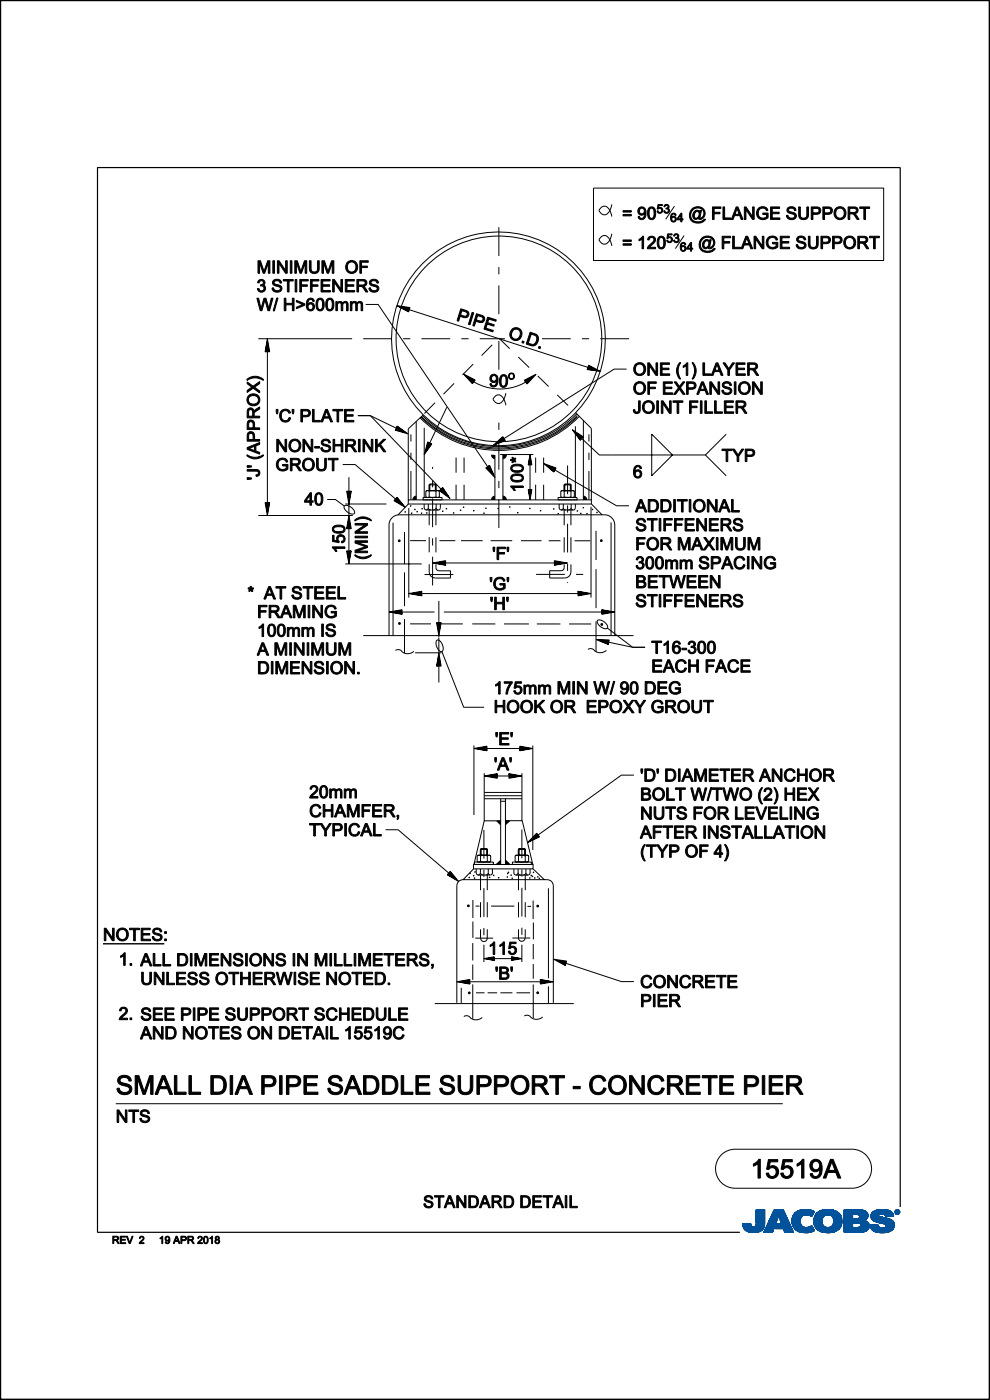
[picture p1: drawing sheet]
<svg xmlns="http://www.w3.org/2000/svg" width="210mm" height="297mm" viewBox="0 0 210 297" stroke-linecap="round" stroke-linejoin="round" font-family="sans-serif">
<path d="M191 256.1v-220.6h-170.3v225.9h136.2M.1 296.6v.3h209.7v-296.8h-209.7v296.8" fill="none" stroke="#000" stroke-width=".25"/>
<g fill="none" stroke="#000" stroke-width=".21">
<path d="M.1 .1h209.8v296.7h-209.8zM125.9 39.9h61.5v15.4h-61.5zM105.8 48.2v6.1M105.8 56.7v1.5M129.8 49.6a2.36 2.36 0 0 1-1.5 2.2 1.4 1.4 0 0 1-1.3-.9 1.22 1.22 0 0 1 1.3-.9 1.22 1.22 0 0 1 1.1 1l.4 1.2M129.8 43.4a2.36 2.36 0 0 1-1.5 2.2 1.4 1.4 0 0 1-1.3-.9 1.22 1.22 0 0 1 1.3-1 1.22 1.22 0 0 1 1.1 1.1l.4 1.1M143.1 43.7l-1.9 2.8M145.1 50l-1.8 2.7M54.8 71.9h19.9M56.2 74.6h1l-.5-2.7-.5 2.7 .9-.1-.4-2-.4 2 .6-.1-.2-1.4-.2 1.4 .4-.1-.2-.8-.1 .8 .2-.1-.1-.3v.7M56.7 71.9v37.5M77 71.9h6.1"/>
<path d="M77.6 64.6h2.6l23.6 35-.2-.2 .1-.2 .4 .7-.6-.6 .3-.2 .6 1.3-1-1.1 .4-.5 .9 2-1.5-1.5 .6-.6 1.2 2.6-2-2 .8-.6M84.2 64.9l43.1 13.9M85.5 71.9h1.5M86.8 65.7l-.7-.2h.3v.2l-.7-.3 .9 .1-.1 .4-1.3-.7 1.5 .2-.1 .7-1.9-1 2.1 .2-.1 .9-2.5-1.3 2.8 .3-.3 1M89.4 71.9h6.1M97.9 71.9h1.5M98.3 79.3a10.9 10.9 0 0 0 15.4 .1M100.4 77.2l-2.3 2.3M101.8 71.9h5.3M104.4 73.1l-2.2 2.3M105.8 71.7l2.3 2.3M105.8 60.6v6.1"/>
<path d="M105.8 72.3v6.1M109.9 75.7l2.4 2.3M114.1 79.8l2.3 2.2M115 71.9h6.1M123.4 71.9h1.6M124.7 77.9l.7 .3-.3-.2-.1 .2 .8 .1-.8-.4-.1 .4 1.4 .2-1.3-.7-.3 .5 2.1 .3-1.9-1-.3 .8 2.7 .4-2.4-1.3-.3 .9M127.3 71.9h6.1M132.9 78.3h-2.6l-24 15.1 .2-.2 .2 .1-.8 .4 .7-.6 .2 .3-1.3 .5 1.1-.9 .4 .4-1.9 .8 1.5-1.4 .6 .7-2.6 1 2.1-1.9 .5 .9M72.7 98.6h2.6l9.1 7.7-.2-.1v-.2l.6 .6-.8-.4 .3-.4 .9 1.1-1.3-.7 .3-.6 1.3 1.6-1.8-1 .5-.7 1.8 2.1-2.4-1.4 .6-.7M84.3 90.4l-.5 .9 2.7 .7-2.2-1.6-.3 .8 2 .6-1.7-1.3-.1 .6 1.3 .4-1.1-.8-.2 .4 .9 .2-.7-.4v.2h.3l-6.1-2.9h-2.7h2.7l15.4 16.1-.2-.2 .1-.2 .5 .7-.8-.5 .3-.3 .8 1.1-1.2-.8 .4-.5 1.2 1.7-1.7-1.2 .5-.7 1.6 2.4-2.3-1.7 .7-.7M87.2 92.1v1.6M87.2 96v1.6"/>
<path d="M87.2 99.9v6.1M88.3 89.4v16.6M89.8 88l-3.2 3v15.9M90 90.8v14.8M91.8 99.1v.4M92.3 85.4l-2.3 2.3M94.8 86.4l-3.9 8.2v-.3h.2l-.4 .7 .2-.8 .4 .1-.8 1.2 .4-1.4 .6 .1-1.2 1.7 .5-2 .8 .3-1.6 2.3 .7-2.7 .9 .4M96.3 81.3l-2.2 2.3M96.7 97.1v3.2M98.4 97.1v3.2M100.5 81l-.6-.4 .3 .1-.1 .2-.5-.6 .8 .4-.3 .4-.9-1.1 1.3 .7-.3 .6-1.4-1.6 1.8 1-.4 .7-1.9-2.1 2.5 1.3-.6 .8M104.3 96.5a.79 .79 0 0 0 .7 .8"/>
<path d="M104.4 96.5a.66 .66 0 0 0 .6 .7M104.5 96.5l.1 .3 .4 .3M104.6 96.5l.4 .5M104.7 96.5l.3 .3M104.8 96.5l.2 .2M105 96.5v9.5M105.8 89.7v1.5M105.8 93.6v6M106.1 96.4h7M106.7 96.5v9.5M106.8 96.5l-.1 .2M106.9 96.5l-.2 .3"/>
<path d="M107.1 96.5l-.4 .5M107.2 96.5l-.3 .5-.2 .1M107.3 96.5a.66 .66 0 0 1-.6 .7M107.3 83.4a2.36 2.36 0 0 1-1.5 2.2 1.4 1.4 0 0 1-1.2-.9 1.22 1.22 0 0 1 1.2-.9 1.22 1.22 0 0 1 1.2 1l.3 1.2M107.4 96.5a.79 .79 0 0 1-.7 .8M111.2 80.7l.6 .8 1.9-2.1-2.5 1.3 .6 .6 1.4-1.6-1.9 1 .5 .4 1-1.1-1.2 .7 .2 .3 .6-.6-.7 .4 .2 .1 .2-.3-.6 .5M112 98.6h.8l-.4-2.2-.4 2.2 .7-.1-.3-1.6-.3 1.6 .5-.1-.2-1.1-.2 1.1h.4l-.2-.7-.1 .6h.2l-.1-.2v.5M112.4 96.4v8.1M113.6 97.1v3.2M115.3 97.1v3.2M118.2 83.8l2.3 2.2M120.4 98.7v6.1"/>
<path d="M122.1 90.4v15.1M122.1 87.6l3.3 3.3v16.1M122.3 87.8a23.2 23.2 0 0 1-32.7 .4M122.4 88.1a23.6 23.6 0 0 1-33 .3M122.5 88.4a23.6 23.6 0 0 1-33.2 .1M122.8 88.4a23.7 23.7 0 0 1-33.7 .3M123.1 93.4l.6-.7-2.3-1.5 1.7 2.2 .5-.7-1.8-1.1 1.3 1.7 .3-.6-1.2-.8 .8 1.1 .3-.3-.7-.4 .5 .6v-.2l-.2-.1 4.2 3.9h22.5M123.7 89.2v16.8M124.9 92.1v1.6M124.9 96v1.6M124.9 99.9v6.1M138.2 92.1l4.5 4.4-4.5 4.4z"/>
<path d="M149.6 96.5l4.4 4.4M154 92.1l-4.4 4.4M54.8 109.4h20M56.7 106.6v.7v-.3h.2l-.2 .7-.1-.8h.4l-.3 1.4-.2-1.5 .6-.1-.4 2.1-.3-2.1 .8-.1-.5 2.8-.5-2.8h1M69.4 106h1.7l1.9 1.4M73 107.4a1.69 1.69 0 0 1 2.2 1.5 1.69 1.69 0 0 1-2.2-1.5zM73.2 106.9h8.8M73.2 119.6h16.2M74 116.9v.7l-.1-.3 .2-.1-.1 .8-.1-.8 .4-.1-.3 1.4-.2-1.4 .6-.1-.4 2-.3-2 .8-.1-.5 2.7-.5-2.7h1M74 101.2v18.4M74 112.2v-.8l.1 .3-.2 .1 .1-.8 .2 .9h-.4l.2-1.4 .2 1.4-.6 .2 .4-2.1 .4 2.1-.9 .1 .5-2.8 .5 2.8h-1M74 104.2v.7v-.3h.2l-.2 .8-.1-.9h.4l-.3 1.4-.2-1.5 .6-.1-.4 2.1-.3-2.1 .8-.1-.5 2.8-.5-2.8h1"/>
<path d="M83.4 110.9v23.9M85.8 112.9v6.8M86.5 106.9h39l2.2 2.3M86.6 106h38.9M86.6 106.9l-2.2 2.4M86.7 107.8v19M87 114.7h3.4M88.3 105.8l-.2 .3M88.3 105.7l-.3 .4M88.3 105.6l-.4 .5M88.3 105.5l-.4 .3-.1 .3M88.3 105.4a.66 .66 0 0 0-.6 .7"/>
<path d="M88.3 105.2a.79 .79 0 0 0-.7 .9M89.8 105.5h4v.5h-4zM90 106.9v.9M90 107.7a.44 .44 0 0 0 .4 .5 .44 .44 0 0 0 .5-.4M90.3 104.2l.3-.1 .4 .1M90.3 105.4l.3 .1 .4-.1M90.3 104.2l.2-.1h2.5l.2 .1M90.3 105.4l.2 .1h2.5l.2-.1M90.3 104.2v1.2M90.4 108.2h2.5M90.9 107.8l.1 .3 .4 .1M90.9 106.9v.8"/>
<path d="M91 102.9h1.5M91 102.9v1.2M91 119.7v1.6a1.3 1.3 0 0 0 1.3 1.3h3.2M91 108.2v3.2M91 114v3.2M91 104.2l.8-.1 .7 .1M91 105.4l.8 .1 .7-.1M91 104.2v1.2M91.2 102.7h1.1M91.2 102.7l-.2 .2M91.2 102.7v1.4M91.8 101.8v1.6"/>
<path d="M91.8 105.7v6.1M91.8 114.2v1.5M91.8 118.1v6.1M91.8 119.4h28.6M92.3 102.7l.2 .2M92.3 102.7v1.4M92.5 119.7v.7a.65 .65 0 0 0 .6 .7h2.5l-.1 1.5M92.5 108.2v3.2M92.5 114v3.2M92.5 104.2l.2-.1 .5 .1M92.5 105.4l.2 .1 .5-.1M92.5 104.2v1.2"/>
<path d="M92.5 106.9v.8a.55 .55 0 0 1-.6 .5M92.5 102.9v1.2M93.2 104.2v1.2M93.2 114.7h3.4M93.4 106.9v.9a.44 .44 0 0 1-.5 .4 .44 .44 0 0 1-.4-.5M94.5 119.4h-.7h.3l.1 .2-.8-.2 .8-.1 .1 .4-1.4-.2 1.4-.3 .1 .6-2-.3 2-.4 .1 .8-2.7-.5 2.7-.5v1M96.7 102.8v3.2M97.8 114.7h4.6M98.4 102.8v3.2M104.1 114.7h4.6M105 105.8l-.2 .3M105 105.7l-.3 .4"/>
<path d="M105 105.6l-.4 .5M105 105.5l-.3 .1-.2 .5M105 105.4a.66 .66 0 0 0-.6 .7M105 105.2a.79 .79 0 0 0-.7 .9M105.8 102v1.5M105.8 105.9v6.1M106.7 105.2a.79 .79 0 0 1 .7 .9M106.7 105.4a.66 .66 0 0 1 .6 .7M106.7 105.5l.2 .1 .3 .5M106.7 105.6l.4 .5M106.7 105.7l.2 .3M106.7 105.8l.1 .2"/>
<path d="M110.5 114.7h4.4M112 103.8h.8l-.4 2.2-.4-2.2 .7 .1-.3 1.7-.3-1.7 .5 .1-.2 1.2-.2-1.1h.4l-.2 .7-.1-.7 .2 .1-.1 .2v-.6M113.6 102.8v3.2M115.3 102.8v3.2M116.4 114.7h2.5M117.5 100.1l.5-.8-2.7-1 2.2 1.8 .3-.7-2-.8 1.6 1.4 .2-.6-1.3-.5 1 .9 .2-.4-.8-.3 .6 .5 .1-.2h-.3l13.7 7.9h2.6M117.6 119.4h.7h-.3l-.1 .2 .8-.2-.8-.1v.4l1.4-.2-1.5-.3-.1 .6 2.1-.3-2.1-.4-.1 .8 2.8-.5-2.8-.5v1M118.4 105.5h4v.5h-4zM118.6 106.9v.9M118.6 107.7a.44 .44 0 0 0 .4 .5 .44 .44 0 0 0 .5-.4M119 104.2l.2-.1 .5 .1M119 105.4l.2 .1 .5-.1"/>
<path d="M119 104.2l.1-.1h2.6l.1 .1M119 105.4l.1 .1h2.6l.1-.1M119 104.2v1.2M119 108.2h2.6M119.5 107.8l.1 .3 .5 .1M119.5 106.9v.8M119.6 102.9v1.2M119.6 102.9h1.6M119.7 119.7v.7a.65 .65 0 0 1-.7 .7h-2.4M119.7 108.2v3.2M119.7 114v3.2M119.7 104.2l.7-.1 .7 .1"/>
<path d="M119.7 105.4l.7 .1 .7-.1M119.7 104.2v1.2M119.8 102.7l-.2 .2M119.8 102.7v1.4M119.8 102.7h1.2M120.4 107.2v1.5M120.4 111.1v6.1M120.4 119.6v1.5M121 102.7l.2 .2M121 102.7v1.4M121.1 119.7v1.6a1.3 1.3 0 0 1-1.3 1.3h-3.2v-1.5M121.1 108.2v3.2"/>
<path d="M121.1 114v3.2M121.1 104.2l.2-.1 .5 .1M121.1 105.4l.2 .1 .5-.1M121.1 104.2v1.2M121.2 106.9v.8a.55 .55 0 0 1-.7 .5M121.2 102.9v1.2M121.8 104.2v1.2M121.9 114.7h3.3M122 106.9v.9a.44 .44 0 0 1-.4 .4 .44 .44 0 0 1-.4-.5M123.7 105.2a.79 .79 0 0 1 .8 .9M123.7 105.4a.66 .66 0 0 1 .6 .7M123.7 105.5l.5 .3v.3"/>
<path d="M123.7 105.6l.4 .5M123.7 105.7l.3 .3M123.7 105.8l.2 .2M125.4 107.5v19.3M126.4 112.6v6.2M129.6 110.8v24.1M77.1 134.8h57.3M82.5 129.8h9.7M82.5 134.8v-23.4a2.16 2.16 0 0 1 2.2-2.2h43.5a2.17 2.17 0 0 1 2.2 2.2v23.4M83.9 138a1.13 1.13 0 0 1 1.6 .4 1.96 1.96 0 0 0 2.3-.2M85.3 129.8h-.7h.3v.2l-.8-.2 .9-.1v.4l-1.4-.2 1.5-.3 .1 .6-2.1-.3 2.1-.4 .1 .8-2.8-.5 2.8-.4v.9M85.8 121.4v7.2"/>
<path d="M85.8 131.3v7.3M86.7 125.9h38.7M87 132.4h4.4M88.1 138.5h5.6M89.5 125.9h-.7h.2l.1 .2-.8-.2 .9-.1v.4l-1.4-.3 1.4-.2 .2 .6-2.1-.4 2.1-.3 .1 .8-2.8-.5 2.8-.5v1M90.1 121.9h6M92.6 136l.2-.2a1.69 1.69 0 0 1 .9 2.4 1.74 1.74 0 0 1-1.1-2.2zM93.1 127.5v7.7M93.1 135.3v9.5M93.2 132.4h5M93.6 132.1h-1l.5 2.7 .5-2.7-.9 .1 .4 2 .4-2-.6 .1 .2 1.4 .3-1.4-.5 .1 .2 .8 .1-.8-.2 .1 .1 .3M93.7 138.2l4.7 11.8h4.3"/>
<path d="M94.2 129.8h36.2M100.2 132.4h4.9M106.9 132.4h5.3M113.7 121.9h6.1M113.9 132.4h5M120.4 123.5v.1M120.7 132.4h4.7M122.2 121.9h1.5M122.6 125.4v1l2.8-.5-2.8-.5 .1 .9 2.1-.4-2.1-.4 .1 .6 1.5-.2-1.4-.2v.4l.9-.2-.8-.1v.2l.3-.1h-.7M124.7 137.8a1.12 1.12 0 0 1 1.6 .4 1.95 1.95 0 0 0 2.3-.2M126.4 120.7v8.3M126.4 131.8v6.5"/>
<path d="M126.7 131.6a1.69 1.69 0 0 1 2.1 1.6 1.69 1.69 0 0 1-2.1-1.6zM127.6 129.4v.9l2.8-.5-2.8-.4 .1 .8 2.1-.4-2.1-.4 .2 .7 1.4-.3-1.4-.2v.4l.9-.2-.8-.1 .1 .2 .3-.1h-.8M128.8 133.2l5.4 4.1h2.6h-2.6l-5.8-1.2h.3l.1 .2-.8-.3h.9l-.1 .4-1.3-.5 1.5 .1v.6l-2-.8 2.1 .1-.1 .8-2.6-1 2.8 .1-.2 .9M92.6 141.3h1l-.5-2.8-.5 2.8 .8-.1-.3-2.1-.4 2.1 .6-.1-.2-1.5-.3 1.4h.4l-.1-.9-.1 .8h.2l-.1-.3v.7M100.5 158.2v14.7M100.5 158.8h12.5M103.3 158.8h-.7l.3-.1v.2l-.8-.1 .9-.2v.5l-1.4-.3 1.5-.2 .1 .6-2.1-.4 2.1-.4 .1 .9-2.8-.5 2.8-.5v1M110.3 158.8h.7l-.3-.1-.1 .2 .8-.1-.8-.2-.1 .5 1.4-.3-1.4-.2-.1 .6 2-.4-2-.4-.1 .9 2.7-.5-2.7-.5v1M113 158.2v22.1M81.8 176h2.6l10.8 9.2M102.6 176.1v6M102.7 174.1h3.5"/>
<path d="M102.7 164v10.1M102.7 164.6h8M102.7 168.8h8M102.7 174.1l-2.2 9.3M102.7 168.1h8M102.7 169.4h8M105.4 174.1l.8 .9M105.5 164.1v1l-2.8-.5 2.8-.5-.1 .9-2.1-.4 2.1-.4-.1 .6-1.5-.2 1.4-.2v.4l-.9-.2 .8-.1v.2l-.3-.1h.7M105.5 174.1l.7 .8M105.6 174.1l.6 .7M105.7 174.1l.5 .5M105.8 174.1l.4 .4"/>
<path d="M105.9 174.1l.3 .3M106 174.1l.2 .2M106.1 174.1l.1 .1M106.2 170h1M106.2 169.4v14M107.2 174.1h3.6l2.2 9.3M107.2 169.4v14M107.3 174.1l-.1 .1M107.4 174.1l-.2 .2M107.5 174.1l-.3 .3M107.6 174.1l-.4 .4M107.8 174.1l-.6 .5"/>
<path d="M107.9 174.1l-.7 .6M108 164.1v1l2.7-.5-2.7-.5v.9l2.1-.4-2.1-.4 .2 .6 1.4-.2-1.4-.2v.4l.9-.2-.8-.1 .1 .2 .3-.1h-.7M108 174.1l-.8 .8M108.1 174.1l-.9 .9M110.7 176v6.1M110.7 164v10.1M134.5 164.4h-2.7l-18.2 13.2 .2-.3 .1 .2-.7 .3 .6-.6 .3 .3-1.3 .6 1-1 .5 .4-1.9 .9 1.5-1.5 .5 .6-2.5 1.3 2-2.1 .5 .8M95.2 185.2l.5 .5-.1-.3-.2 .1 .7 .5-.6-.7-.3 .3 1.2 .7-.9-1.1-.5 .4 1.8 1-1.3-1.6-.6 .6 2.4 1.4-1.8-2.2-.6 .8M100.3 190.9v3.8M100.3 195.5v3.5M100.4 184.4l-2.2 2.2M100.4 183.4h12.7v.9h-12.7v-.9"/>
<path d="M100.6 182.9h4.1v.5h-4.1zM100.8 199h3.8M100.9 192.2h.8M101 184.3v.9a.44 .44 0 0 0 .5 .4 .44 .44 0 0 0 .4-.4M101.2 181.6l.2-.2 .5 .2M101.2 182.7l.2 .2 .5-.2M101.2 181.6l.2-.2h2.5l.2 .2M101.2 182.7l.2 .2h2.5l.2-.2M101.2 181.6v1.1M101.3 185.6h2.6M101.9 180.2h1.5M101.9 180.2v1.2"/>
<path d="M101.9 184.3v.9a.55 .55 0 0 0 .6 .4M101.9 181.6l.7-.2 .8 .2M101.9 182.7l.7 .2 .8-.2M101.9 181.6v1.1M101.9 185.6v3.3M101.9 191.4v3.2M101.9 197.2v1.8M102.1 180h1.1M102.1 180l-.2 .2M102.1 180v1.4M102.6 184.5v1.5M102.6 188.4v6.1"/>
<path d="M102.6 196.9v1.5M103.2 180l.2 .2M103.2 180v1.4M103.4 197.1v1.9a.7 .7 0 0 1-.7 .7 .7 .7 0 0 1-.7-.6M103.4 185.6v3.2M103.4 191.4v3.2M103.4 181.6l.2-.2 .5 .2M103.4 182.7l.2 .2 .5-.2M103.4 181.6v1.1M103.4 180.2v1.2M103.6 185.2l-.2 .3-.4 .1M103.6 184.3v.9"/>
<path d="M104.1 181.6v1.1M104.2 192.2h4.9M104.5 184.3v1M104.5 185.2a.44 .44 0 0 1-.5 .4 .44 .44 0 0 1-.4-.4M106.2 183.3l-.1 .1M106.2 183.2l-.2 .2M106.2 183.1l-.4 .3M106.2 183l-.5 .4M106.2 182.9l-.6 .5M106.2 182.7l-.7 .7M106.2 182.6l-.8 .8M106.2 182.5l-.9 .9"/>
<path d="M107.2 183.3l.2 .1M107.2 183.1l.3 .3M107.2 183l.4 .4M107.2 182.9l.5 .5M107.2 182.8l.6 .6M107.2 182.7l.8 .7M107.2 182.6l.8 .8M107.2 182.5l.9 .9M108.7 199h3.8M108.7 182.9h4v.5h-4zM109 184.3v.9M109.3 181.6l.2-.2 .5 .2"/>
<path d="M109.3 182.7l.2 .2 .5-.2M109.3 181.6l.1-.2h2.6l.1 .2M109.3 182.7l.1 .2h2.6l.1-.2M109.3 181.6v1.1M109.9 185.2a.44 .44 0 0 1-.4 .4 .44 .44 0 0 1-.5-.4M109.9 185.2a.55 .55 0 0 0 .6 .4M109.9 184.3v.9M109.9 180.2v1.2M109.9 180.2h1.6M110 197.2v1.8a.7 .7 0 0 0 .7 .7 .7 .7 0 0 0 .7-.7M110 185.6v3.3M110 191.4v3.2"/>
<path d="M110 181.6l.7-.2 .7 .2M110 182.7l.7 .2 .7-.2M110 181.6v1.1M110.1 180l-.2 .2M110.1 180v1.4M110.1 180h1.2M110.7 184.4v1.6M110.7 188.3v6.1M110.7 196.8v1.5M111.3 180l.2 .2M111.3 180v1.4M111.4 185.6v3.3"/>
<path d="M111.4 191.4v3.2M111.4 197.1v1.8M111.4 181.6l.2-.2 .5 .2M111.4 182.7l.2 .2 .5-.2M111.4 181.6v1.1M111.5 180.2v1.2M111.6 184.3l-.1 1-.5 .3M111.6 185.2l.1 .3 .3 .1M111.9 192.3h.7M112.1 181.6v1.1M112.4 185.2l-.1 .3-.3 .1h-2.6M112.4 184.3v.9"/>
<path d="M113.1 191v4M113.1 184.4l2.3 2.2M113.1 195.7v3.6M116.3 188.4v19.1M21.8 200.2h13M92.2 212.9h29.5M96.9 212.7v-24.8a1.3 1.3 0 0 1 1.3-1.3h17.9a1.3 1.3 0 0 1 1.3 1.3v24.8M96.9 208.3h20.5M97.8 209.5v3.3M98.4 215.6a1.12 1.12 0 0 1 1.6 .5 1.95 1.95 0 0 0 2.3-.2M99.7 208.3h-.7l.2-.1 .1 .2-.8-.1 .9-.2v.4l-1.4-.2 1.4-.2 .2 .6-2.1-.4 2.1-.4 .1 .9-2.8-.5 2.8-.5v1M100.3 200.1v3.7"/>
<path d="M100.3 204.6v3.3M100.3 208.8v7.3M101 210.6h1.8M102.6 200.4v3.7M102.6 203.4h8.1M103.4 210.6h2.1M104.9 203.4h-.6l.2-.1 .1 .2-.7-.1 .7-.2v.4l-1.1-.2 1.2-.2 .1 .5-1.7-.3 1.7-.3 .1 .7-2.3-.4 2.3-.4v.8M106.2 210.6h2.5M108.5 203v.8l2.2-.4-2.2-.4 .1 .6 1.6-.3-1.6-.3 .1 .5 1.1-.2-1.1-.1v.3l.7-.1h-.9M109.6 210.6h2.8M110.7 200.4v3.7M111.2 215.5a1.12 1.12 0 0 1 1.6 .5 1.96 1.96 0 0 0 2.3-.2"/>
<path d="M113.1 200.3v3.2M113.1 204.5v3.1M113.1 208.9v7.1M114.6 207.8v1l2.8-.5-2.8-.5 .1 .8 2.1-.3-2.1-.4 .1 .6 1.5-.2-1.4-.3v.4l.9-.1-.8-.2v.2h.3h-.7M116.3 209.2v3.6M119.9 204.8l.3-.9-2.8-.4 2.5 1.3 .2-.8-2.1-.3 1.8 1 .1-.6-1.4-.2 1.2 .6 .1-.4-.8-.1 .7 .4v-.2l-.3-.1 12.4 4.1h2.7M24.6 234.1h141.5M153 245l1.3-.9 1.6-.3h24.8a4.1 4.1 0 0 1 4.2 4.1 4.1 4.1 0 0 1-4.2 4.2h-24.8a4.1 4.1 0 0 1-3.8-2.6 4.1 4.1 0 0 1 .9-4.5z"/>
<circle cx="105.7" cy="71.9" r="22.7"/>
<circle cx="105.8" cy="71.9" r="21.8"/>
<circle cx="84.7" cy="114.7" r=".09"/>
<circle cx="84.7" cy="114.7" r=".19"/>
<circle cx="86" cy="108.6" r=".07"/>
<circle cx="87.1" cy="107.3" r=".07"/>
<circle cx="87.3" cy="108.9" r=".07"/>
<circle cx="88" cy="108.1" r=".07"/>
<circle cx="88.5" cy="108.6" r=".07"/>
<circle cx="89.4" cy="108.9" r=".07"/>
<circle cx="89.5" cy="107.9" r=".07"/>
<circle cx="90.5" cy="108.8" r=".07"/>
<circle cx="93.9" cy="108.5" r=".07"/>
<circle cx="94.7" cy="107.9" r=".07"/>
<circle cx="96.2" cy="108.8" r=".07"/>
<circle cx="97.7" cy="108.2" r=".07"/>
<circle cx="98.3" cy="107.6" r=".07"/>
<circle cx="100.5" cy="108.3" r=".07"/>
<circle cx="102.7" cy="108.9" r=".07"/>
<circle cx="103.1" cy="107.8" r=".07"/>
<circle cx="105.7" cy="107.9" r=".07"/>
<circle cx="108.1" cy="107.6" r=".07"/>
<circle cx="109.8" cy="108.8" r=".07"/>
<circle cx="112.4" cy="107.9" r=".07"/>
<circle cx="114.7" cy="108.3" r=".07"/>
<circle cx="117.5" cy="108" r=".07"/>
<circle cx="118.4" cy="109" r=".07"/>
<circle cx="122.5" cy="108.4" r=".07"/>
<circle cx="123.2" cy="108.9" r=".07"/>
<circle cx="123.7" cy="107.7" r=".07"/>
<circle cx="124.5" cy="109" r=".07"/>
<circle cx="125.7" cy="108.1" r=".07"/>
<circle cx="126.6" cy="108.7" r=".07"/>
<circle cx="127.5" cy="114.7" r=".09"/>
<circle cx="127.6" cy="114.7" r=".19"/>
<circle cx="84.7" cy="132.3" r=".09"/>
<circle cx="84.7" cy="132.3" r=".19"/>
<circle cx="127.7" cy="132.5" r=".19"/>
<circle cx="127.7" cy="132.5" r=".09"/>
<circle cx="99.3" cy="192.2" r=".09"/>
<circle cx="99.4" cy="192.2" r=".19"/>
<circle cx="99.5" cy="186.2" r=".07"/>
<circle cx="99.7" cy="185.3" r=".07"/>
<circle cx="100.5" cy="185.8" r=".07"/>
<circle cx="100.7" cy="186.3" r=".07"/>
<circle cx="100.8" cy="185" r=".07"/>
<circle cx="103.9" cy="186.1" r=".07"/>
<circle cx="104.7" cy="185.7" r=".07"/>
<circle cx="105.8" cy="186.2" r=".07"/>
<circle cx="107.6" cy="186.1" r=".07"/>
<circle cx="107.7" cy="185.3" r=".07"/>
<circle cx="107.9" cy="185.1" r=".07"/>
<circle cx="108.4" cy="185.7" r=".07"/>
<circle cx="108.6" cy="186.3" r=".07"/>
<circle cx="112.4" cy="186.3" r=".07"/>
<circle cx="112.7" cy="185.7" r=".07"/>
<circle cx="112.9" cy="185.9" r=".07"/>
<circle cx="113.2" cy="185.1" r=".07"/>
<circle cx="113.4" cy="186.3" r=".07"/>
<circle cx="114.1" cy="192.2" r=".09"/>
<circle cx="114.1" cy="192.2" r=".19"/>
<circle cx="114.1" cy="186" r=".07"/>
<circle cx="114.4" cy="186.3" r=".07"/>
<circle cx="99.5" cy="210.6" r=".09"/>
<circle cx="99.5" cy="210.6" r=".19"/>
<circle cx="114" cy="210.6" r=".09"/>
<circle cx="114.1" cy="210.6" r=".19"/>
</g>
<g fill="#000" stroke="#000" stroke-width=".21">
<path d="M54.7 55.3h.6l.7 2.3 .8-2.3h.5v2.7h-.4v-2.2l-.8 2.2h-.3l-.7-2.3v2.3h-.4z" fill-rule="evenodd"/>
<path d="M57.9 55.3h.3v2.7h-.3z" fill-rule="evenodd"/>
<path d="M58.8 55.3h.4l1.4 2.1v-2.1h.3v2.7h-.3l-1.4-2.1v2.1h-.4z" fill-rule="evenodd"/>
<path d="M61.6 55.3h.3v2.7h-.3z" fill-rule="evenodd"/>
<path d="M62.5 55.3h.6l.7 2.3 .8-2.3h.5v2.7h-.4v-2.2l-.7 2.2h-.4l-.7-2.3v2.3h-.4z" fill-rule="evenodd"/>
<path d="M65.6 55.3h.4v1.5a.71 .71 0 0 0 .7 .9 .71 .71 0 0 0 .7-.9v-1.5h.3v1.5a1.05 1.05 0 0 1-1 1.2 1.05 1.05 0 0 1-1.1-1.2z" fill-rule="evenodd"/>
<path d="M68.3 55.3h.5l.8 2.3 .7-2.3h.5v2.7h-.3v-2.2l-.8 2.2h-.3l-.8-2.3v2.3h-.3z" fill-rule="evenodd"/>
<path d="M73.7 55.6a1.34 1.34 0 0 0 0 2.1 1.34 1.34 0 0 0 2-.3 1.33 1.33 0 0 0-.2-1.8 1.33 1.33 0 0 0-1.8 0zM74 55.8a.99 .99 0 0 1 1.5 .8 .99 .99 0 0 1-1.6 .8l-.2-.7z" fill-rule="evenodd"/>
<path d="M76.3 55.3h1.8v.3h-1.4v.9h1.2v.3h-1.2v1.2h-.4z" fill-rule="evenodd"/>
<path d="M132.2 44.7v.3h1.7v-.3zM132.2 45.5v.3h1.7v-.3z" fill-rule="evenodd"/>
<path d="M132.2 50.9v.3h1.7v-.3zM132.2 51.7v.3h1.7v-.3z" fill-rule="evenodd"/>
<path d="M135.5 44.1a.83 .83 0 0 0 0 1.3 .83 .83 0 0 0 1.2-.1 .65 .65 0 0 1-.2 .8 .65 .65 0 0 1-.8 0v-.2h-.4a.87 .87 0 0 0 1.1 .7 .87 .87 0 0 0 .6-1.1 1.1 1.1 0 0 0-1.1-1.6zM135.6 44.8a.56 .56 0 0 1 1.1 0 .56 .56 0 0 1-1.1 0z" fill-rule="evenodd"/>
<path d="M135.5 50.8l.8-.7h.2v2.7h-.3v-2.1l-.7 .4z" fill-rule="evenodd"/>
<path d="M137.7 44a1.99 1.99 0 0 0 .1 2.5 .88 .88 0 0 0 .9-.1 .88 .88 0 0 0 .4-.9 1.17 1.17 0 0 0-1.1-1.6zM137.9 44.3l.5-.1a1.64 1.64 0 0 1 0 2.1h-.3a1.69 1.69 0 0 1-.2-2z" fill-rule="evenodd"/>
<path d="M137.6 50.3a.87 .87 0 0 1 1.4 .2 .87 .87 0 0 1-.5 1.3l-.7 .7h1.3v.3h-1.8a3 3 0 0 1 1.3-1.6 .51 .51 0 0 0-.2-.8 .51 .51 0 0 0-.7 .5h-.3z" fill-rule="evenodd"/>
<path d="M139.6 43.4h.9v.2h-.7l-.1 .5a.62 .62 0 0 1 .8 .3 .62 .62 0 0 1-.4 .8 .62 .62 0 0 1-.7-.5h.2a.41 .41 0 0 0 .6 .2 .41 .41 0 0 0 .1-.6 .41 .41 0 0 0-.6 0h-.3z" fill-rule="evenodd"/>
<path d="M139.8 50.3a1.99 1.99 0 0 0 0 2.4 .88 .88 0 0 0 1-.1 .88 .88 0 0 0 .3-.8 1.17 1.17 0 0 0-1-1.7zM139.9 50.6l.5-.2a1.64 1.64 0 0 1 0 2.1h-.3a1.69 1.69 0 0 1-.2-1.9z" fill-rule="evenodd"/>
<path d="M141 43.5a.5 .5 0 0 1 .8 0 .5 .5 0 0 1-.1 .7 .58 .58 0 0 1 0 1 .58 .58 0 0 1-.9-.5h.2a.37 .37 0 0 0 .5 .4 .37 .37 0 0 0 .3-.5 .37 .37 0 0 0-.5-.3v-.2a.32 .32 0 0 0 .4-.2 .32 .32 0 0 0-.3-.4 .32 .32 0 0 0-.3 .4l-.3-.1z" fill-rule="evenodd"/>
<path d="M141.6 49.6h1v.2h-.8l-.1 .5a.62 .62 0 0 1 .9 .3 .62 .62 0 0 1-.4 .9 .62 .62 0 0 1-.8-.5l.3-.1a.41 .41 0 0 0 .5 .2 .41 .41 0 0 0 .2-.6 .41 .41 0 0 0-.7 0l-.2 .1z" fill-rule="evenodd"/>
<path d="M143.1 49.7a.5 .5 0 0 1 .7 0 .5 .5 0 0 1-.1 .7 .58 .58 0 0 1 0 1 .58 .58 0 0 1-.8-.4l.2-.1a.37 .37 0 0 0 .4 .4 .37 .37 0 0 0 .3-.5 .37 .37 0 0 0-.5-.2v-.2a.32 .32 0 0 0 .4-.3 .32 .32 0 0 0-.3-.4 .32 .32 0 0 0-.3 .4h-.2z" fill-rule="evenodd"/>
<path d="M142.4 45.4a1.06 1.06 0 0 0 .5 1.7 .59 .59 0 0 0 .6-.8 .59 .59 0 0 0-1-.2 .45 .45 0 0 1 .1-.6 .45 .45 0 0 1 .6 .1l.2 .1-.3-.5h-.4zM142.5 46.5a.4 .4 0 0 1 .8 0 .4 .4 0 0 1-.8 0z" fill-rule="evenodd"/>
<path d="M144.5 45.2l-.9 1.2v.2h.8v.5h.2v-.5h.3v-.2h-.3v-1.2zM144.4 45.6v.8h-.6z" fill-rule="evenodd"/>
<path d="M144.5 51.7a1.06 1.06 0 0 0 .4 1.6 .59 .59 0 0 0 .6-.8 .59 .59 0 0 0-1-.2 .45 .45 0 0 1 .1-.5 .45 .45 0 0 1 .6 0l.3 .1-.3-.4h-.4zM144.5 52.7a.45 .45 0 0 1 .9 0 .45 .45 0 0 1-.9 0z" fill-rule="evenodd"/>
<path d="M146.5 51.4l-.8 1.2v.3h.8v.4h.2v-.4h.2v-.3h-.2v-1.2zM146.5 51.8v.8h-.6z" fill-rule="evenodd"/>
<path d="M146.9 44.3a1.78 1.78 0 0 0-.4 2.3 1.78 1.78 0 0 0 2.3 .6l.9-.7h-.4a1.55 1.55 0 0 1-2.1 .3 1.55 1.55 0 0 1-.4-2.1 1.3 1.3 0 0 1 1.7-.5 1.3 1.3 0 0 1 .7 1.6 .44 .44 0 0 1-.2 .4 .44 .44 0 0 1-.5-.1l.3-1.5h-.3l-.1 .3a.92 .92 0 0 0-1.2 0 .92 .92 0 0 0-.2 1.1 .64 .64 0 0 0 .5 .5 .64 .64 0 0 0 .6-.2h.1a.59 .59 0 0 0 .5 .3 .59 .59 0 0 0 .5-.4 1.48 1.48 0 0 0 0-1.9 1.48 1.48 0 0 0-1.9-.3zM147.6 45a.5 .5 0 0 1 .7 0 .5 .5 0 0 1-.1 .7 .52 .52 0 0 1-.7 .6 .52 .52 0 0 1-.2-.9z" fill-rule="evenodd"/>
<path d="M148.9 50.5a1.78 1.78 0 0 0-.3 2.3 1.78 1.78 0 0 0 2.3 .6l.8-.7h-.3a1.55 1.55 0 0 1-2.2 .4 1.55 1.55 0 0 1-.3-2.2 1.3 1.3 0 0 1 1.7-.5 1.3 1.3 0 0 1 .6 1.6 .44 .44 0 0 1-.2 .4 .44 .44 0 0 1-.5 0l.4-1.5h-.4v.2a.92 .92 0 0 0-1.2 0 .92 .92 0 0 0-.3 1.2 .64 .64 0 0 0 .5 .5 .64 .64 0 0 0 .7-.3v.1a.59 .59 0 0 0 .6 .2 .59 .59 0 0 0 .5-.4 1.48 1.48 0 0 0-.1-1.9 1.48 1.48 0 0 0-1.9-.3zM149.6 51.2a.5 .5 0 0 1 .7 .1 .5 .5 0 0 1 0 .7 .52 .52 0 0 1-.7 .5 .52 .52 0 0 1-.2-.9z" fill-rule="evenodd"/>
<path d="M151.1 43.9h1.8v.3h-1.4v.8h1.2v.3h-1.2v1.2h-.4z" fill-rule="evenodd"/>
<path d="M153.2 50.1h1.8v.3h-1.5v.9h1.3v.3h-1.3v1.2h-.3z" fill-rule="evenodd"/>
<path d="M153.4 43.9h.3v2.3h1.3v.3h-1.6z" fill-rule="evenodd"/>
<path d="M156.2 43.9l-1.1 2.6h.4l.3-.8h1.1l.3 .8h.4l-1.1-2.6zM156.3 44.2l.5 1.3h-.9z" fill-rule="evenodd"/>
<path d="M155.4 50.1h.4v2.4h1.3v.3h-1.7z" fill-rule="evenodd"/>
<path d="M158.2 50.1l-1 2.7h.4l.3-.8h1.1l.3 .8h.4l-1.1-2.7zM158.4 50.4l.5 1.3h-.9z" fill-rule="evenodd"/>
<path d="M157.9 43.9h.4l1.3 2.1v-2.1h.4v2.6h-.4l-1.4-2v2h-.3z" fill-rule="evenodd"/>
<path d="M159.9 50.1h.4l1.4 2.1v-2.1h.3v2.7h-.3l-1.4-2.1v2.1h-.4z" fill-rule="evenodd"/>
<path d="M160.9 44.1a1.21 1.21 0 0 1 2 .5l-.3 .1a.96 .96 0 0 0-1.3-.4 .96 .96 0 0 0-.4 1.3 1.05 1.05 0 0 0 1.7 .4v-.5h-.8v-.3h1.1v1a1.43 1.43 0 0 1-2.1 0 1.43 1.43 0 0 1 .1-2.1z" fill-rule="evenodd"/>
<path d="M163.5 43.9h1.9v.3h-1.6v.8h1.5v.3h-1.5v.9h1.6v.3h-1.9z" fill-rule="evenodd"/>
<path d="M163 50.4a1.21 1.21 0 0 1 1.9 .5h-.3a.96 .96 0 0 0-1.3-.4 .96 .96 0 0 0-.3 1.4 1.05 1.05 0 0 0 1.6 .3v-.5h-.7v-.3h1.1v1a1.43 1.43 0 0 1-2.1 0 1.43 1.43 0 0 1 .1-2z" fill-rule="evenodd"/>
<path d="M165.5 50.1h1.9v.3h-1.5v.8h1.4v.4h-1.4v.9h1.6v.3h-2z" fill-rule="evenodd"/>
<path d="M167.2 44.1a1.04 1.04 0 0 1 1.7 .5l-.4 .1a.63 .63 0 0 0-.6-.5 .63 .63 0 0 0-.6 .5l.3 .2a1.05 1.05 0 0 1 1.3 1.1 1.11 1.11 0 0 1-1.1 .6 1.11 1.11 0 0 1-1-.9h.4a.72 .72 0 0 0 .6 .6 .72 .72 0 0 0 .8-.6l-.4-.3a.98 .98 0 0 1-1.2-1.2z" fill-rule="evenodd"/>
<path d="M169.2 50.3a1.04 1.04 0 0 1 1.7 .6h-.3a.63 .63 0 0 0-.7-.5 .63 .63 0 0 0-.6 .5l.4 .2a1.05 1.05 0 0 1 1.3 1.1 1.11 1.11 0 0 1-1.2 .6 1.11 1.11 0 0 1-.9-.9h.3a.72 .72 0 0 0 .7 .6 .72 .72 0 0 0 .7-.6l-.4-.3a.98 .98 0 0 1-1.1-1.2z" fill-rule="evenodd"/>
<path d="M169.4 43.9h.4v1.5a.71 .71 0 0 0 .7 .9 .71 .71 0 0 0 .6-.9v-1.5h.4v1.5a1.05 1.05 0 0 1-1 1.2 1.05 1.05 0 0 1-1.1-1.2z" fill-rule="evenodd"/>
<path d="M172.1 43.9v2.6h.3v-1h.7a.81 .81 0 0 0 1-.8 .81 .81 0 0 0-1-.8zM172.4 44.2h.7a.49 .49 0 0 1 .6 .5 .49 .49 0 0 1-.6 .5h-.7z" fill-rule="evenodd"/>
<path d="M171.5 50.1h.3v1.5a.71 .71 0 0 0 .7 .9 .71 .71 0 0 0 .7-.9v-1.5h.4v1.6a1.05 1.05 0 0 1-1.1 1.1 1.05 1.05 0 0 1-1-1.1z" fill-rule="evenodd"/>
<path d="M174.1 50.1v2.7h.4v-1.1h.7a.81 .81 0 0 0 1-.8 .81 .81 0 0 0-1.1-.8zM174.5 50.4h.7a.49 .49 0 0 1 .6 .5 .49 .49 0 0 1-.6 .5h-.7z" fill-rule="evenodd"/>
<path d="M174.6 43.9v2.6h.3v-1h.7a.81 .81 0 0 0 1-.8 .81 .81 0 0 0-1.1-.8zM174.9 44.2h.7a.49 .49 0 0 1 .6 .5 .49 .49 0 0 1-.6 .5h-.7z" fill-rule="evenodd"/>
<path d="M176.6 50.1v2.7h.4v-1.1h.6a.81 .81 0 0 0 1-.8 .81 .81 0 0 0-1-.8zM177 50.4h.6a.49 .49 0 0 1 .7 .5 .49 .49 0 0 1-.7 .5h-.6z" fill-rule="evenodd"/>
<path d="M177.3 44.2a1.34 1.34 0 0 0 0 2 1.34 1.34 0 0 0 2-.3 1.33 1.33 0 0 0-.3-1.7 1.33 1.33 0 0 0-1.7 0zM177.5 44.4a.99 .99 0 0 1 1.6 .8 .99 .99 0 0 1-1.6 .8l-.2-.7z" fill-rule="evenodd"/>
<path d="M179.3 50.4a1.34 1.34 0 0 0 0 2.1 1.34 1.34 0 0 0 2-.3 1.33 1.33 0 0 0-.2-1.8 1.33 1.33 0 0 0-1.8 0zM179.6 50.6a.99 .99 0 0 1 1.6 .8 .99 .99 0 0 1-1.6 .8l-.3-.7z" fill-rule="evenodd"/>
<path d="M179.9 43.9v2.6h.4v-1.1l.7 .1 .8 1h.4l-.9-1.2a.74 .74 0 0 0 .7-.8 .74 .74 0 0 0-.9-.6zM180.3 44.2h.8a.46 .46 0 0 1 .6 .5 .46 .46 0 0 1-.7 .4h-.7z" fill-rule="evenodd"/>
<path d="M182 50.1v2.7h.3v-1.2h.4a.81 .81 0 0 1 .8 .6l.4 .6h.4l-1-1.2a.74 .74 0 0 0 .8-.9 .74 .74 0 0 0-1-.6zM182.3 50.4h.8a.46 .46 0 0 1 .6 .5 .46 .46 0 0 1-.6 .4h-.8z" fill-rule="evenodd"/>
<path d="M182.4 43.9h2.1v.3h-.9v2.3h-.4v-2.3h-.8z" fill-rule="evenodd"/>
<path d="M184.4 50.1h2.1v.3h-.8v2.4h-.4v-2.4h-.9z" fill-rule="evenodd"/>
<path d="M54.9 59.5a.71 .71 0 0 1 1.1 0 .71 .71 0 0 1-.2 1 .83 .83 0 0 1 .1 1.4 .83 .83 0 0 1-1.3-.7h.3a.53 .53 0 0 0 .7 .5 .53 .53 0 0 0 .4-.7 .53 .53 0 0 0-.8-.3l.1-.3a.46 .46 0 0 0 .6-.4 .46 .46 0 0 0-.5-.5 .46 .46 0 0 0-.4 .5h-.4z" fill-rule="evenodd"/>
<path d="M54.5 63.3h.4l.5 2.2 .6-2.2h.4l.6 2.2 .5-2.2h.4l-.7 2.6h-.4l-.6-2.3-.6 2.3h-.4z" fill-rule="evenodd"/>
<path d="M58.1 59.4a1.04 1.04 0 0 1 1.6 .6l-.3 .1a.63 .63 0 0 0-.6-.5 .63 .63 0 0 0-.6 .5l.3 .2a1.05 1.05 0 0 1 1.3 1.1 1.11 1.11 0 0 1-1.2 .6 1.11 1.11 0 0 1-.9-.9h.3a.72 .72 0 0 0 .7 .6 .72 .72 0 0 0 .8-.6l-.4-.3a.98 .98 0 0 1-1.2-1.2z" fill-rule="evenodd"/>
<path d="M58.7 63.2h.3l-.8 2.8h-.3z" fill-rule="evenodd"/>
<path d="M60.3 63.3h.3v1.1h1.4v-1.1h.4v2.6h-.4v-1.2h-1.4v1.2h-.3z" fill-rule="evenodd"/>
<path d="M60.1 59.3h2.1v.3h-.9v2.3h-.3v-2.3h-.9z" fill-rule="evenodd"/>
<path d="M62.6 59.3h.4v2.6h-.4z" fill-rule="evenodd"/>
<path d="M63.6 59.3h1.8v.3h-1.5v.8h1.3v.3h-1.3v1.2h-.3z" fill-rule="evenodd"/>
<path d="M62.9 63.7l1.7 .7v.4l-1.7 .7v-.3l1.4-.6-1.4-.6z" fill-rule="evenodd"/>
<path d="M65.9 59.3h1.7v.3h-1.4v.8h1.2v.3h-1.2v1.2h-.3z" fill-rule="evenodd"/>
<path d="M65.3 63.6a1.68 1.68 0 0 0 .3 2.3 .85 .85 0 0 0 1.1-.9 .85 .85 0 0 0-1.3-.6l-.1 .1a.69 .69 0 0 1 .1-.7 .69 .69 0 0 1 .8-.1l.1 .2h.4a.79 .79 0 0 0-.6-.7 .79 .79 0 0 0-.8 .4zM65.3 65.1a.6 .6 0 0 1 1.2 0 .6 .6 0 0 1-1.2 0z" fill-rule="evenodd"/>
<path d="M67.4 63.4a1.99 1.99 0 0 0 .1 2.4 .88 .88 0 0 0 .9 0 .88 .88 0 0 0 .4-.9 1.17 1.17 0 0 0-1.1-1.6zM67.5 63.7l.5-.2a1.64 1.64 0 0 1 0 2.2h-.2a1.69 1.69 0 0 1-.3-2z" fill-rule="evenodd"/>
<path d="M68.1 59.3h1.9v.3h-1.5v.8h1.4v.3h-1.4v.9h1.6v.3h-2z" fill-rule="evenodd"/>
<path d="M69.5 63.4a1.99 1.99 0 0 0 0 2.4 .88 .88 0 0 0 1 0 .88 .88 0 0 0 .3-.9 1.17 1.17 0 0 0-1-1.6zM69.6 63.7l.5-.2a1.64 1.64 0 0 1 0 2.2h-.3a1.69 1.69 0 0 1-.2-2z" fill-rule="evenodd"/>
<path d="M70.6 59.3h.3l1.4 2.1v-2.1h.3v2.6h-.3l-1.4-2v2h-.3z" fill-rule="evenodd"/>
<path d="M71.2 64h.3v.3a.65 .65 0 0 1 1.2 0 .62 .62 0 0 1 .7-.3 .62 .62 0 0 1 .4 .6v1.3h-.3v-1.2a.43 .43 0 0 0-.5-.5 .43 .43 0 0 0-.3 .6v1.1h-.3v-1.2a.44 .44 0 0 0-.6-.4 .44 .44 0 0 0-.2 .6v1h-.4z" fill-rule="evenodd"/>
<path d="M73.2 59.3h2v.3h-1.6v.8h1.5v.3h-1.5v.9h1.6v.3h-2z" fill-rule="evenodd"/>
<path d="M74.3 64h.3v.3a.65 .65 0 0 1 1.1 0 .62 .62 0 0 1 .8-.3 .62 .62 0 0 1 .4 .6v1.3h-.3v-1.2a.43 .43 0 0 0-.5-.5 .43 .43 0 0 0-.3 .6v1.1h-.3v-1.2a.44 .44 0 0 0-.6-.4 .44 .44 0 0 0-.3 .6v1h-.3z" fill-rule="evenodd"/>
<path d="M75.7 59.3v2.6h.4v-1.1h.4a.81 .81 0 0 1 .8 .6l.3 .5h.4l-.9-1.2a.74 .74 0 0 0 .7-.8 .74 .74 0 0 0-.9-.6zM76.1 59.6h.8a.46 .46 0 0 1 .6 .5 .46 .46 0 0 1-.7 .4h-.7z" fill-rule="evenodd"/>
<path d="M78.6 59.4a1.04 1.04 0 0 1 1.7 .6l-.3 .1a.63 .63 0 0 0-.7-.5 .63 .63 0 0 0-.6 .5l.4 .2a1.05 1.05 0 0 1 1.2 1.1 1.11 1.11 0 0 1-1.1 .6 1.11 1.11 0 0 1-.9-.9h.3a.72 .72 0 0 0 .7 .6 .72 .72 0 0 0 .7-.6l-.4-.3a.98 .98 0 0 1-1.1-1.2z" fill-rule="evenodd"/>
<path d="M97.7 65.5l-.8 2.5 .4 .1 .3-1 .7 .2a.81 .81 0 0 0 1.1-.5 .81 .81 0 0 0-.7-1zM98 65.9l.6 .2a.49 .49 0 0 1 .5 .7 .49 .49 0 0 1-.7 .2l-.7-.2z" fill-rule="evenodd"/>
<path d="M100.1 66.3l.4 .1-.8 2.5-.3-.1z" fill-rule="evenodd"/>
<path d="M101.1 66.5l-.8 2.6 .3 .1 .3-1 .7 .2a.81 .81 0 0 0 1.2-.5 .81 .81 0 0 0-.8-1.1zM101.3 67l.7 .2a.49 .49 0 0 1 .4 .6 .49 .49 0 0 1-.7 .3l-.7-.2z" fill-rule="evenodd"/>
<path d="M103.4 67.3l1.9 .6-.1 .3-1.5-.5-.3 .8 1.4 .4-.1 .3-1.4-.4-.2 .8 1.5 .5-.1 .3-1.8-.6z" fill-rule="evenodd"/>
<path d="M107.9 79.8a.67 .67 0 0 0 1.3 0 .67 .67 0 0 0-1.3 0zM108 79.8a.5 .5 0 0 1 1 0 .5 .5 0 0 1-1 0z" fill-rule="evenodd"/>
<path d="M108.7 69.8a1.35 1.35 0 0 0-.4 1.8 1.35 1.35 0 0 0 1.8 .5 1.35 1.35 0 0 0 .6-1.8 1.28 1.28 0 0 0-2-.5zM108.9 70.1a1.01 1.01 0 0 1 1.3 .2 1.01 1.01 0 0 1-.1 1.4 1.01 1.01 0 0 1-1.4-.1l-.2-.7z" fill-rule="evenodd"/>
<path d="M110.8 72.3l.4 .2-.2 .3-.3-.1z" fill-rule="evenodd"/>
<path d="M112.5 70.5l-.9 2.5 .9 .3a1.33 1.33 0 0 0 1.6-.9 1.33 1.33 0 0 0-.8-1.6zM112.7 70.9l.5 .2a1.02 1.02 0 0 1 .6 1.2 1.02 1.02 0 0 1-1.2 .7l-.5-.2z" fill-rule="evenodd"/>
<path d="M114.3 73.5l.4 .1-.1 .4-.4-.2z" fill-rule="evenodd"/>
<path d="M134.8 77.3a1.34 1.34 0 0 0 0 2 1.34 1.34 0 0 0 2-.3 1.33 1.33 0 0 0-.2-1.7 1.33 1.33 0 0 0-1.8 0zM135 77.5a.99 .99 0 0 1 1.6 .8 .99 .99 0 0 1-1.6 .8l-.2-.8z" fill-rule="evenodd"/>
<path d="M137.4 77h.4l1.4 2.1v-2.1h.3v2.6h-.4l-1.4-2.1v2.1h-.3z" fill-rule="evenodd"/>
<path d="M140.1 77h1.9v.3h-1.6v.8h1.5v.3h-1.5v.9h1.7v.3h-2z" fill-rule="evenodd"/>
<path d="M144.9 77.6l.8-.6h.2v2.6h-.3v-2l-.7 .3z" fill-rule="evenodd"/>
<path d="M149.1 77h.4v2.3h1.3v.3h-1.7z" fill-rule="evenodd"/>
<path d="M151.9 77l-1 2.6h.4l.2-.8h1.2l.3 .8h.4l-1.1-2.6zM152.1 77.3l.4 1.2h-.9z" fill-rule="evenodd"/>
<path d="M153.4 77h.4l.8 1.2 .8-1.2h.4l-1.1 1.5v1.1h-.3v-1.1z" fill-rule="evenodd"/>
<path d="M156.1 77h1.9v.3h-1.5v.8h1.4v.3h-1.4v.9h1.6v.3h-2z" fill-rule="evenodd"/>
<path d="M158.6 77v2.6h.3v-1.1h.4a.81 .81 0 0 1 .8 .6l.4 .5h.4l-.9-1.2a.74 .74 0 0 0 .7-.8 .74 .74 0 0 0-.9-.6zM158.9 77.3h.9a.46 .46 0 0 1 .5 .5 .46 .46 0 0 1-.6 .3h-.8z" fill-rule="evenodd"/>
<path d="M52.4 98.8l1 .1v.2h-1z" fill-rule="evenodd"/>
<path d="M52.7 84a1.31 1.31 0 0 0 .2 1.8 1.31 1.31 0 0 0 1.9-.2 1.31 1.31 0 0 0-.3-1.9 1.57 1.57 0 0 0-1.8 .3zM52.9 84.2a1 1 0 0 1 1.5-.1 1 1 0 0 1-.1 1.5 1.01 1.01 0 0 1-1.2 0 1.01 1.01 0 0 1-.3-1.3z" fill-rule="evenodd"/>
<path d="M52.4 95v.3l2.7 1v-.3l-.8-.3v-1.1l.8-.3v-.4zM52.7 95.2l1.3-.5v.9z" fill-rule="evenodd"/>
<path d="M52.7 91.7l-.2 .5-.1 1.4h2.7v-.4h-1.1v-.6a.82 .82 0 0 0-.4-.9 .82 .82 0 0 0-.9 0zM52.8 92.1a.5 .5 0 0 1 .6-.1 .5 .5 0 0 1 .3 .6v.6h-1z" fill-rule="evenodd"/>
<path d="M52.7 89.3l-.2 .4-.1 1.4h2.7v-.3h-1.1v-.7a.82 .82 0 0 0-.4-.9 .82 .82 0 0 0-.9 .1zM52.8 89.6a.5 .5 0 0 1 .6-.1 .5 .5 0 0 1 .3 .6v.7h-1z" fill-rule="evenodd"/>
<path d="M52.6 86.8l-.2 .5v1.3h2.7v-.3h-1.2v-.4a.81 .81 0 0 1 .6-.8l.6-.3v-.5l-1.2 1a.73 .73 0 0 0-.5-.7 .73 .73 0 0 0-.8 .2zM52.8 87a.47 .47 0 0 1 .6 0 .47 .47 0 0 1 .2 .5v.8h-.9z" fill-rule="evenodd"/>
<path d="M52.4 81l1.3 .9 1.4-1v.5l-1.1 .8 1.1 .8v.4l-1.4-1.1-1.3 1v-.5l1-.7-1-.7z" fill-rule="evenodd"/>
<path d="M52.4 96.5l.7 .3a3 3 0 0 0 2.8-.3v.2a2.67 2.67 0 0 1-3.5 0z" fill-rule="evenodd"/>
<path d="M52.4 80.5a2.67 2.67 0 0 1 3.5 0v.2a3.1 3.1 0 0 0-3.5 0z" fill-rule="evenodd"/>
<path d="M58.6 86.9h.4l-.1 .9h-.2z" fill-rule="evenodd"/>
<path d="M58.7 93.2h.4l1.4 2.1v-2.1h.3v2.7h-.4l-1.4-2.1v2.1h-.3z" fill-rule="evenodd"/>
<path d="M59.1 97.5a1.21 1.21 0 0 1 1.9 .5l-.3 .1a.96 .96 0 0 0-1.3-.5 .96 .96 0 0 0-.4 1.4 1.05 1.05 0 0 0 1.7 .3v-.5h-.7v-.3h1.1v1a1.43 1.43 0 0 1-2.1 .1 1.43 1.43 0 0 1 .1-2.1z" fill-rule="evenodd"/>
<path d="M61.6 93.5a1.34 1.34 0 0 0 .1 2 1.34 1.34 0 0 0 1.9-.2 1.33 1.33 0 0 0-.2-1.8 1.33 1.33 0 0 0-1.8 0zM61.9 93.7a.99 .99 0 0 1 1.6 .8 .99 .99 0 0 1-1.6 .8l-.3-.7z" fill-rule="evenodd"/>
<path d="M59.7 87.1a1.15 1.15 0 0 1 1.9 .5l-.3 .1a.87 .87 0 0 0-1.2-.5 .87 .87 0 0 0-.4 1.2 .82 .82 0 0 0 .7 .8 .82 .82 0 0 0 .9-.6l.4 .1a1.22 1.22 0 0 1-1.6 .8 1.22 1.22 0 0 1-.8-1.6z" fill-rule="evenodd"/>
<path d="M61.6 97.2v2.7h.3v-1.2h.5a.81 .81 0 0 1 .7 .6l.4 .6h.4l-.9-1.2a.74 .74 0 0 0 .7-.9 .74 .74 0 0 0-.9-.6zM61.9 97.5h.9a.46 .46 0 0 1 .5 .5 .46 .46 0 0 1-.6 .4h-.8z" fill-rule="evenodd"/>
<path d="M62 86.9h.3v.9h-.2z" fill-rule="evenodd"/>
<path d="M63.8 86.9v2.6h.4v-1.1h.7a.81 .81 0 0 0 1-.8 .81 .81 0 0 0-1.1-.7zM64.2 87.2h.7a.49 .49 0 0 1 .6 .4 .49 .49 0 0 1-.6 .5h-.7z" fill-rule="evenodd"/>
<path d="M64.5 97.6a1.34 1.34 0 0 0 0 2 1.34 1.34 0 0 0 2-.3 1.33 1.33 0 0 0-.2-1.8 1.33 1.33 0 0 0-1.8 .1zM64.8 97.7a.99 .99 0 0 1 1.6 .9 .99 .99 0 0 1-1.6 .7l-.3-.7z" fill-rule="evenodd"/>
<path d="M64.3 93.2h.3l1.4 2.1v-2.1h.3v2.7h-.3l-1.4-2.1v2.1h-.3z" fill-rule="evenodd"/>
<path d="M66.3 86.9h.3v2.3h1.3v.3h-1.6z" fill-rule="evenodd"/>
<path d="M66.8 94.7h1v.4h-1z" fill-rule="evenodd"/>
<path d="M68.4 93.4a1.04 1.04 0 0 1 1.7 .5l-.4 .1a.63 .63 0 0 0-.6-.5 .63 .63 0 0 0-.6 .5l.4 .2a1.05 1.05 0 0 1 1.2 1.1 1.11 1.11 0 0 1-1.1 .6 1.11 1.11 0 0 1-1-.9h.4a.72 .72 0 0 0 .7 .6 .72 .72 0 0 0 .7-.6l-.4-.3a.98 .98 0 0 1-1.1-1.2z" fill-rule="evenodd"/>
<path d="M69.1 86.9l-1 2.6h.3l.3-.8h1.1l.3 .8h.4l-1-2.6zM69.3 87.1l.4 1.3h-.9z" fill-rule="evenodd"/>
<path d="M67.1 97.2h.4v1.6a.71 .71 0 0 0 .7 .8 .71 .71 0 0 0 .7-.8v-1.6h.3v1.6a1.05 1.05 0 0 1-1 1.1 1.05 1.05 0 0 1-1.1-1.1z" fill-rule="evenodd"/>
<path d="M69.6 97.2h2.1v.3h-.9v2.4h-.3v-2.4h-.9z" fill-rule="evenodd"/>
<path d="M70.6 93.2h.4v1.1h1.4v-1.1h.3v2.7h-.3v-1.3h-1.4v1.3h-.4z" fill-rule="evenodd"/>
<path d="M70.6 86.9h2.1v.3h-.9v2.3h-.3v-2.3h-.9z" fill-rule="evenodd"/>
<path d="M73.1 86.9h1.9v.3h-1.6v.8h1.5v.3h-1.5v.9h1.7v.3h-2z" fill-rule="evenodd"/>
<path d="M73.3 93.2v2.7h.4v-1.2h.4a.81 .81 0 0 1 .8 .6l.3 .6h.4l-.9-1.3a.74 .74 0 0 0 .7-.8 .74 .74 0 0 0-.9-.6zM73.7 93.5h.8a.46 .46 0 0 1 .6 .5 .46 .46 0 0 1-.7 .4h-.7z" fill-rule="evenodd"/>
<path d="M76 93.2h.4v2.7h-.4z" fill-rule="evenodd"/>
<path d="M77 93.2h.4l1.4 2.1v-2.1h.3v2.7h-.4l-1.4-2.1v2.1h-.3z" fill-rule="evenodd"/>
<path d="M79.7 93.2h.3v1.3l1.3-1.3h.5l-1.1 1.1 1.2 1.6h-.5l-1-1.4-.4 .4v1h-.3z" fill-rule="evenodd"/>
<path d="M104.2 79.6a.83 .83 0 0 0-.1 1.2 .83 .83 0 0 0 1.2 0 .71 .71 0 0 1-.2 .8 .71 .71 0 0 1-.7 .1l-.2-.3h-.3a.87 .87 0 0 0 1.1 .7 .87 .87 0 0 0 .6-1.1 1.1 1.1 0 0 0-1-1.6zM104.2 80.3a.56 .56 0 0 1 1.1 0 .56 .56 0 0 1-1.1 0z" fill-rule="evenodd"/>
<path d="M106.3 79.7a2.12 2.12 0 0 0 0 2.3 .88 .88 0 0 0 1 0 .88 .88 0 0 0 .4-.8 1.17 1.17 0 0 0-1-1.7zM106.5 79.9l.5-.1a1.64 1.64 0 0 1-.1 2.1h-.3a1.7 1.7 0 0 1-.1-2z" fill-rule="evenodd"/>
<path d="M108.6 97.1l.2-.1 .1 .4 .4-.3 .1 .2-.4 .3 .4 .2-.1 .2-.4-.3-.1 .5-.2-.1 .2-.4h-.5v-.2h.5z" fill-rule="evenodd"/>
<path d="M135.5 85h.3v1.8a.74 .74 0 0 1-.7 .9 .74 .74 0 0 1-.8-.8h.4a.41 .41 0 0 0 .4 .5 .41 .41 0 0 0 .4-.5z" fill-rule="evenodd"/>
<path d="M134.8 81.3a1.34 1.34 0 0 0 0 2.1 1.34 1.34 0 0 0 2-.3 1.33 1.33 0 0 0-.2-1.8 1.33 1.33 0 0 0-1.8 0zM135 81.5a.99 .99 0 0 1 1.6 .8 .99 .99 0 0 1-1.6 .8l-.2-.7z" fill-rule="evenodd"/>
<path d="M134.7 99a1.68 1.68 0 0 0 .3 2.4 .85 .85 0 0 0 1.1-.9 .85 .85 0 0 0-1.3-.6l-.1 .1a.69 .69 0 0 1 .2-.8 .69 .69 0 0 1 .7-.1l.2 .3h.3a.79 .79 0 0 0-.6-.7 .79 .79 0 0 0-.8 .3zM134.8 100.6a.57 .57 0 0 1 1.1 0 .57 .57 0 0 1-1.1 0z" fill-rule="evenodd"/>
<path d="M136.6 85.4a1.34 1.34 0 0 0 0 2 1.34 1.34 0 0 0 2-.3 1.33 1.33 0 0 0-.2-1.8 1.33 1.33 0 0 0-1.8 .1zM136.9 85.5a.99 .99 0 0 1 1.6 .9 .99 .99 0 0 1-1.6 .8l-.3-.8z" fill-rule="evenodd"/>
<path d="M137.4 81h1.8v.3h-1.4v.8h1.2v.4h-1.2v1.2h-.4z" fill-rule="evenodd"/>
<path d="M139.3 85h.4v2.7h-.4z" fill-rule="evenodd"/>
<path d="M140.3 85h.3l1.4 2.1v-2.1h.4v2.7h-.4l-1.4-2.1v2.1h-.3z" fill-rule="evenodd"/>
<path d="M140.7 81h1.9v.3h-1.5v.8h1.4v.3h-1.4v.9h1.6v.4h-2z" fill-rule="evenodd"/>
<path d="M143 81h.4l.7 1 .8-1h.3l-.9 1.3 1 1.4h-.4l-.8-1.2-.8 1.2h-.4l1-1.4z" fill-rule="evenodd"/>
<path d="M142.8 85h2.1v.3h-.9v2.4h-.4v-2.4h-.8z" fill-rule="evenodd"/>
<path d="M144.2 76.9h.2l-.4 .7a3 3 0 0 0 .4 2.8h-.2a2.67 2.67 0 0 1 0-3.5z" fill-rule="evenodd"/>
<path d="M145.6 81v2.7h.4v-1.1h.7a.81 .81 0 0 0 1-.8 .81 .81 0 0 0-1.1-.8zM146 81.3h.7a.49 .49 0 0 1 .6 .5 .49 .49 0 0 1-.6 .5h-.7z" fill-rule="evenodd"/>
<path d="M146.3 85h1.7v.3h-1.4v.9h1.3v.3h-1.3v1.2h-.3z" fill-rule="evenodd"/>
<path d="M146.8 76.9h.2a2.67 2.67 0 0 1 0 3.5h-.2a3.1 3.1 0 0 0 0-3.5z" fill-rule="evenodd"/>
<path d="M148.8 81l-1 2.7h.4l.3-.8h1.1l.3 .8h.4l-1.1-2.7zM149 81.3l.5 1.3h-.9z" fill-rule="evenodd"/>
<path d="M148.6 85h.3v2.7h-.3z" fill-rule="evenodd"/>
<path d="M149.5 85h.4v2.4h1.3v.3h-1.7z" fill-rule="evenodd"/>
<path d="M150.6 81h.3l1.4 2.1v-2.1h.3v2.7h-.3l-1.4-2.1v2.1h-.3z" fill-rule="evenodd"/>
<path d="M151.6 85h.3v2.4h1.3v.3h-1.6z" fill-rule="evenodd"/>
<path d="M153.5 81.2a1.04 1.04 0 0 1 1.6 .6h-.3a.63 .63 0 0 0-.6-.5 .63 .63 0 0 0-.6 .5l.3 .2a1.05 1.05 0 0 1 1.3 1.1 1.11 1.11 0 0 1-1.2 .6 1.11 1.11 0 0 1-.9-.9h.3a.72 .72 0 0 0 .7 .6 .72 .72 0 0 0 .8-.6l-.4-.3a.98 .98 0 0 1-1.2-1.2z" fill-rule="evenodd"/>
<path d="M153.7 85h1.9v.3h-1.6v.9h1.5v.3h-1.5v.9h1.6v.3h-1.9z" fill-rule="evenodd"/>
<path d="M153.2 95.3h2.1v.3h-.9v2.3h-.4v-2.3h-.8z" fill-rule="evenodd"/>
<path d="M155.8 81h.3v2.7h-.3z" fill-rule="evenodd"/>
<path d="M156.1 85v2.7h.4v-1.2h.4a.81 .81 0 0 1 .8 .6l.3 .6h.4l-.9-1.2a.74 .74 0 0 0 .7-.9 .74 .74 0 0 0-.9-.6zM156.5 85.3h.8a.46 .46 0 0 1 .6 .5 .46 .46 0 0 1-.7 .4h-.7z" fill-rule="evenodd"/>
<path d="M155.3 95.3h.5l.8 1.2 .8-1.2h.4l-1.1 1.5v1.1h-.3v-1.1z" fill-rule="evenodd"/>
<path d="M157 81.3a1.34 1.34 0 0 0 0 2.1 1.34 1.34 0 0 0 2-.3 1.33 1.33 0 0 0-.2-1.8 1.33 1.33 0 0 0-1.8 0zM157.3 81.5a.99 .99 0 0 1 1.5 .8 .99 .99 0 0 1-1.6 .8l-.2-.7z" fill-rule="evenodd"/>
<path d="M158.1 95.3v2.6h.3v-1.1h.7a.81 .81 0 0 0 1-.8 .81 .81 0 0 0-1-.7zM158.4 95.6h.7a.49 .49 0 0 1 .6 .5 .49 .49 0 0 1-.6 .4h-.7z" fill-rule="evenodd"/>
<path d="M159.6 81h.4l1.4 2.1v-2.1h.3v2.7h-.4l-1.4-2.1v2.1h-.3z" fill-rule="evenodd"/>
<path d="M52.4 101.3l1 .1v.2l-1 .1z" fill-rule="evenodd"/>
<path d="M52.4 99.6h1.8a.74 .74 0 0 1 .9 .7 .74 .74 0 0 1-.8 .8v-.4a.41 .41 0 0 0 .5-.4 .41 .41 0 0 0-.5-.4h-1.9z" fill-rule="evenodd"/>
<path d="M65.8 104.5l-1.2 1.7v.3h1.1v.7h.4v-.7h.3v-.3h-.3v-1.7zM65.7 105v1.2h-.8z" fill-rule="evenodd"/>
<path d="M67.1 104.7a1.99 1.99 0 0 0 .1 2.4 .88 .88 0 0 0 .9-.1 .88 .88 0 0 0 .4-.8 1.17 1.17 0 0 0-1.1-1.7zM67.3 105l.5-.2a1.64 1.64 0 0 1 0 2.1h-.3a1.69 1.69 0 0 1-.2-1.9z" fill-rule="evenodd"/>
<path d="M70.7 111.7a.86 .86 0 0 0-.1 1 .86 .86 0 0 0 1 .4 1.15 1.15 0 0 0 1.6-1 1.68 1.68 0 0 0-2.4-.5zM70.9 112a1.79 1.79 0 0 1 2 .1v.3a1.6 1.6 0 0 1-2.1 .1z" fill-rule="evenodd"/>
<path d="M70.5 113.6h.4v1l.7 .1a.88 .88 0 0 1 .4-1.2 .88 .88 0 0 1 1.2 .6 .88 .88 0 0 1-.7 1.1l-.1-.4a.58 .58 0 0 0 .4-.6 .58 .58 0 0 0-.6-.5 .58 .58 0 0 0-.5 .6l.2 .5v.3l-1.4-.2z" fill-rule="evenodd"/>
<path d="M70.5 116h2.7v.3h-2.1l.4 .7h-.3l-.7-.8z" fill-rule="evenodd"/>
<path d="M75.3 114.7h2.7v.4h-2.3l2.3 .7v.4l-2.3 .7h2.3v.4h-2.7v-.6l2.3-.7-2.3-.8z" fill-rule="evenodd"/>
<path d="M75.3 113.8h2.7v.3h-2.7z" fill-rule="evenodd"/>
<path d="M75.3 111h2.7v.4l-2.1 1.4h2.1v.3h-2.7v-.3l2.1-1.4h-2.1z" fill-rule="evenodd"/>
<path d="M75.3 117.7l.7 .3a3 3 0 0 0 2.7-.3v.2a2.67 2.67 0 0 1-3.4 0z" fill-rule="evenodd"/>
<path d="M75.3 110.3a2.67 2.67 0 0 1 3.4 0v.2a3.1 3.1 0 0 0-3.4 0z" fill-rule="evenodd"/>
<path d="M104.6 116.1h.4l-.1 .9h-.2z" fill-rule="evenodd"/>
<path d="M105.4 116.1h1.8v.3h-1.4v.8h1.2v.3h-1.2v1.2h-.4z" fill-rule="evenodd"/>
<path d="M107.6 116.1h.3l-.1 .9h-.2z" fill-rule="evenodd"/>
<path d="M108.5 100.9a.86 .86 0 0 0 0 1 .86 .86 0 0 0 .9 .4 1.15 1.15 0 0 0 1.6-1.1 1.68 1.68 0 0 0-2.3-.4zM108.7 101.1a1.79 1.79 0 0 1 2 .2v.2a1.6 1.6 0 0 1-2 .1z" fill-rule="evenodd"/>
<path d="M108.5 98.8a.86 .86 0 0 0 0 1 .86 .86 0 0 0 .9 .4 1.15 1.15 0 0 0 1.6-1 1.68 1.68 0 0 0-2.3-.5zM108.7 99.1a1.79 1.79 0 0 1 2 .1v.3a1.6 1.6 0 0 1-2 0z" fill-rule="evenodd"/>
<path d="M108.3 103.1h2.7v.3h-2.1l.4 .7h-.3l-.7-.8z" fill-rule="evenodd"/>
<path d="M135.8 106l-1.1 2.6h.4l.3-.8h1.1l.3 .8h.4l-1.1-2.6zM135.9 106.3l.5 1.2h-.9z" fill-rule="evenodd"/>
<path d="M135.3 110.2a1.04 1.04 0 0 1 1.6 .5l-.3 .1a.63 .63 0 0 0-.6-.5 .63 .63 0 0 0-.6 .5l.3 .2a1.05 1.05 0 0 1 1.3 1.1 1.11 1.11 0 0 1-1.2 .6 1.11 1.11 0 0 1-.9-.9h.3a.72 .72 0 0 0 .7 .6 .72 .72 0 0 0 .8-.6l-.4-.3a.98 .98 0 0 1-1.2-1.2z" fill-rule="evenodd"/>
<path d="M135.1 114h1.7v.3h-1.4v.9h1.2v.3h-1.2v1.2h-.3z" fill-rule="evenodd"/>
<path d="M137.3 118.2a1.99 1.99 0 0 0 .1 2.4 .88 .88 0 0 0 .9 0 .88 .88 0 0 0 .4-.9 1.17 1.17 0 0 0-1.1-1.6zM137.5 118.5l.5-.2a1.64 1.64 0 0 1 0 2.2h-.3a1.69 1.69 0 0 1-.2-2z" fill-rule="evenodd"/>
<path d="M137.5 114.4a1.34 1.34 0 0 0 .1 2 1.34 1.34 0 0 0 2-.3 1.33 1.33 0 0 0-.3-1.8 1.33 1.33 0 0 0-1.8 .1zM137.8 114.5a.99 .99 0 0 1 1.6 .9 .99 .99 0 0 1-1.6 .7l-.2-.7z" fill-rule="evenodd"/>
<path d="M137.5 106v2.6h1a1.33 1.33 0 0 0 1.2-1.3 1.33 1.33 0 0 0-1.3-1.3zM137.9 106.3h.5a1.02 1.02 0 0 1 .9 1 1.02 1.02 0 0 1-.9 1h-.5z" fill-rule="evenodd"/>
<path d="M137.3 110h2.1v.3h-.9v2.4h-.3v-2.4h-.9z" fill-rule="evenodd"/>
<path d="M139.4 118.2a1.99 1.99 0 0 0 0 2.4 .88 .88 0 0 0 1 0 .88 .88 0 0 0 .3-.9 1.17 1.17 0 0 0-1-1.6zM139.5 118.5l.5-.2a1.64 1.64 0 0 1 0 2.2h-.3a1.69 1.69 0 0 1-.2-2z" fill-rule="evenodd"/>
<path d="M139.8 110h.4v2.7h-.4z" fill-rule="evenodd"/>
<path d="M140.2 106v2.6h.9a1.33 1.33 0 0 0 1.3-1.3 1.33 1.33 0 0 0-1.3-1.3zM140.5 106.3h.6a1.02 1.02 0 0 1 .9 1 1.02 1.02 0 0 1-.9 1h-.6z" fill-rule="evenodd"/>
<path d="M140.2 114v2.7h.3v-1.2h.4a.81 .81 0 0 1 .8 .6l.4 .6h.4l-.9-1.2a.74 .74 0 0 0 .7-.9 .74 .74 0 0 0-.9-.6zM140.5 114.3h.9a.46 .46 0 0 1 .5 .5 .46 .46 0 0 1-.6 .4h-.8z" fill-rule="evenodd"/>
<path d="M140.8 110h1.8v.3h-1.4v.8h1.2v.3h-1.2v1.3h-.4z" fill-rule="evenodd"/>
<path d="M142.9 106h.4v2.6h-.4z" fill-rule="evenodd"/>
<path d="M143.1 110h1.8v.3h-1.5v.8h1.3v.3h-1.3v1.3h-.3z" fill-rule="evenodd"/>
<path d="M143.9 114h.5l.7 2.3 .8-2.3h.5v2.7h-.3v-2.2l-.8 2.2h-.3l-.8-2.3v2.3h-.3z" fill-rule="evenodd"/>
<path d="M143.7 106h2.1v.3h-.9v2.3h-.3v-2.3h-.9z" fill-rule="evenodd"/>
<path d="M145.3 110h1.9v.3h-1.5v.8h1.4v.3h-1.4v.9h1.6v.4h-2z" fill-rule="evenodd"/>
<path d="M146.2 106h.3v2.6h-.3z" fill-rule="evenodd"/>
<path d="M147.7 114l-1 2.7h.3l.3-.8h1.1l.3 .8h.4l-1-2.7zM147.9 114.3l.4 1.3h-.9z" fill-rule="evenodd"/>
<path d="M147.4 106.3a1.34 1.34 0 0 0 0 2 1.34 1.34 0 0 0 2-.3 1.33 1.33 0 0 0-.2-1.7 1.33 1.33 0 0 0-1.8 0zM147.7 106.5a.99 .99 0 0 1 1.6 .8 .99 .99 0 0 1-1.6 .8l-.3-.8z" fill-rule="evenodd"/>
<path d="M147.8 110h.3l1.4 2.1v-2.1h.4v2.7h-.4l-1.4-2.1v2.1h-.3z" fill-rule="evenodd"/>
<path d="M148.6 118.2a1.04 1.04 0 0 1 1.7 .6h-.3a.63 .63 0 0 0-.7-.5 .63 .63 0 0 0-.6 .5l.4 .3a1.05 1.05 0 0 1 1.3 1.1 1.11 1.11 0 0 1-1.2 .5 1.11 1.11 0 0 1-.9-.8l.3-.1a.72 .72 0 0 0 .7 .6 .72 .72 0 0 0 .7-.5l-.4-.3a.98 .98 0 0 1-1.1-1.2z" fill-rule="evenodd"/>
<path d="M149.3 114h.4l.7 1 .7-1h.4l-.9 1.3 1 1.4h-.4l-.8-1.1-.8 1.1h-.4l1-1.4z" fill-rule="evenodd"/>
<path d="M150 106h.4l1.4 2.1v-2.1h.3v2.6h-.3l-1.4-2.1v2.1h-.4z" fill-rule="evenodd"/>
<path d="M150.5 110h1.9v.3h-1.6v.8h1.5v.3h-1.5v.9h1.6v.4h-1.9z" fill-rule="evenodd"/>
<path d="M152 114h.3v2.7h-.3z" fill-rule="evenodd"/>
<path d="M153.4 106l-1 2.6h.4l.3-.8h1.1l.3 .8h.4l-1.1-2.6zM153.6 106.3l.5 1.2h-.9z" fill-rule="evenodd"/>
<path d="M152.9 114h.5l.8 2.3 .8-2.3h.4v2.7h-.3v-2.2l-.8 2.2h-.3l-.8-2.3v2.3h-.3z" fill-rule="evenodd"/>
<path d="M152.9 110v2.7h.4v-1.2h.4a.81 .81 0 0 1 .8 .6l.3 .6h.5l-1-1.3a.74 .74 0 0 0 .7-.8 .74 .74 0 0 0-.9-.6zM153.3 110.3h.8a.46 .46 0 0 1 .6 .5 .46 .46 0 0 1-.7 .4h-.7z" fill-rule="evenodd"/>
<path d="M155.2 106h.3v2.3h1.3v.3h-1.6z" fill-rule="evenodd"/>
<path d="M155.8 110.2a1.04 1.04 0 0 1 1.7 .5l-.3 .1a.63 .63 0 0 0-.7-.5 .63 .63 0 0 0-.6 .5l.4 .2a1.05 1.05 0 0 1 1.3 1.1 1.11 1.11 0 0 1-1.2 .6 1.11 1.11 0 0 1-.9-.9h.3a.72 .72 0 0 0 .7 .6 .72 .72 0 0 0 .7-.6l-.4-.3a.98 .98 0 0 1-1.1-1.2z" fill-rule="evenodd"/>
<path d="M156.1 118.3a1.15 1.15 0 0 1 1.9 .5l-.3 .1a.87 .87 0 0 0-1.2-.5 .87 .87 0 0 0-.4 1.2 .82 .82 0 0 0 .7 .8 .82 .82 0 0 0 .9-.6l.3 .1a1.22 1.22 0 0 1-1.5 .8 1.22 1.22 0 0 1-.8-1.6z" fill-rule="evenodd"/>
<path d="M156 114h.4v1.6a.71 .71 0 0 0 .7 .8 .71 .71 0 0 0 .6-.8v-1.6h.4v1.6a1.05 1.05 0 0 1-1.1 1.1 1.05 1.05 0 0 1-1-1.1z" fill-rule="evenodd"/>
<path d="M158.7 114h.5l.7 2.3 .8-2.3h.5v2.7h-.3v-2.2l-.8 2.2h-.3l-.8-2.3v2.3h-.3z" fill-rule="evenodd"/>
<path d="M162.5 118.3a1.21 1.21 0 0 1 2 .5l-.3 .1a.96 .96 0 0 0-1.3-.5 .96 .96 0 0 0-.4 1.4 1.05 1.05 0 0 0 1.7 .4v-.5h-.8v-.3h1.1v.9a1.43 1.43 0 0 1-2 .1 1.43 1.43 0 0 1 0-2.1z" fill-rule="evenodd"/>
<path d="M52.7 124.7l.4 .1v-.4h.2v.4l.4-.1 .1 .2-.5 .1 .4 .4-.3 .1-.2-.4-.2 .4-.3-.1 .3-.4-.4-.1z" fill-rule="evenodd"/>
<path d="M55.5 136.4l-1 2.6h.4l.3-.8h1.1l.3 .8h.4l-1.1-2.6zM55.7 136.6l.5 1.3h-.9z" fill-rule="evenodd"/>
<path d="M54.8 128.4h1.8v.3h-1.4v.8h1.2v.4h-1.2v1.2h-.4z" fill-rule="evenodd"/>
<path d="M54.9 133l.8-.6h.2v2.6h-.3v-2l-.7 .4z" fill-rule="evenodd"/>
<path d="M57 124.4l-1 2.7h.3l.3-.8h1.1l.4 .8h.3l-1-2.7zM57.2 124.7l.4 1.3h-.9z" fill-rule="evenodd"/>
<path d="M57.1 132.5a1.99 1.99 0 0 0 .1 2.5 .95 .95 0 0 0 1.1-.2 .95 .95 0 0 0 .2-1.1 .95 .95 0 0 0-.3-1.1 .95 .95 0 0 0-1.1-.1zM57.2 132.8l.5-.1a1.64 1.64 0 0 1 .1 2.1h-.3a1.69 1.69 0 0 1-.3-2z" fill-rule="evenodd"/>
<path d="M57.1 128.4v2.7h.3v-1.2h.4a.81 .81 0 0 1 .8 .6l.4 .6h.4l-.9-1.2a.74 .74 0 0 0 .7-.9 .74 .74 0 0 0-.9-.6zM57.4 128.7h.9a.46 .46 0 0 1 .5 .5 .46 .46 0 0 1-.6 .4h-.8z" fill-rule="evenodd"/>
<path d="M58.3 136.4h.5l.8 2.2 .8-2.2h.4v2.6h-.3v-2.2l-.8 2.2h-.3l-.8-2.2v2.2h-.3z" fill-rule="evenodd"/>
<path d="M59.2 132.5a1.99 1.99 0 0 0 0 2.5 .95 .95 0 0 0 1.1-.2 .95 .95 0 0 0 .2-1.1 .95 .95 0 0 0-.2-1.1 .95 .95 0 0 0-1.1-.1zM59.3 132.8l.5-.1a1.64 1.64 0 0 1 0 2.1h-.3a1.69 1.69 0 0 1-.2-2z" fill-rule="evenodd"/>
<path d="M58.5 124.4h2.1v.4h-.8v2.3h-.4v-2.3h-.9z" fill-rule="evenodd"/>
<path d="M60.5 128.4l-1 2.7h.3l.3-.8h1.1l.3 .8h.4l-1-2.7zM60.7 128.7l.4 1.3h-.9z" fill-rule="evenodd"/>
<path d="M61 133.1h.2v.3a.65 .65 0 0 1 1.2 0 .62 .62 0 0 1 .7-.3 .62 .62 0 0 1 .5 .6v1.3h-.4v-1.2a.43 .43 0 0 0-.4-.5 .43 .43 0 0 0-.4 .6v1.1h-.3v-1.2a.44 .44 0 0 0-.6-.4 .44 .44 0 0 0-.2 .6v1h-.3z" fill-rule="evenodd"/>
<path d="M61.5 136.4h.3v2.6h-.3z" fill-rule="evenodd"/>
<path d="M62.3 124.6a1.04 1.04 0 0 1 1.6 .6h-.3a.63 .63 0 0 0-.6-.5 .63 .63 0 0 0-.6 .5l.3 .3a1.05 1.05 0 0 1 1.3 1 1.11 1.11 0 0 1-1.2 .6 1.11 1.11 0 0 1-.9-.9h.3a.72 .72 0 0 0 .7 .6 .72 .72 0 0 0 .8-.5l-.4-.3a.98 .98 0 0 1-1.2-1.2z" fill-rule="evenodd"/>
<path d="M62.2 128.4h.5l.8 2.3 .8-2.3h.4v2.7h-.3v-2.3l-.8 2.3h-.3l-.8-2.3v2.3h-.3z" fill-rule="evenodd"/>
<path d="M62.4 136.4h.4l1.4 2v-2h.3v2.6h-.3l-1.4-2.1v2.1h-.4z" fill-rule="evenodd"/>
<path d="M64 133.1h.3v.3a.65 .65 0 0 1 1.1 0 .62 .62 0 0 1 .8-.3 .62 .62 0 0 1 .4 .6v1.3h-.3v-1.2a.43 .43 0 0 0-.5-.5 .43 .43 0 0 0-.3 .6v1.1h-.3v-1.2a.44 .44 0 0 0-.6-.4 .44 .44 0 0 0-.2 .6v1h-.4z" fill-rule="evenodd"/>
<path d="M64.3 124.4h2.1v.4h-.9v2.3h-.3v-2.3h-.9z" fill-rule="evenodd"/>
<path d="M65.2 136.4h.3v2.6h-.3z" fill-rule="evenodd"/>
<path d="M65.4 128.4h.3v2.7h-.3z" fill-rule="evenodd"/>
<path d="M66.1 136.4h.5l.8 2.2 .8-2.2h.4v2.6h-.3v-2.2l-.8 2.2h-.3l-.7-2.2v2.2h-.4z" fill-rule="evenodd"/>
<path d="M66.3 128.4h.4l1.4 2.1v-2.1h.3v2.7h-.3l-1.4-2.1v2.1h-.4z" fill-rule="evenodd"/>
<path d="M66.8 124.4h1.9v.4h-1.6v.8h1.5v.3h-1.5v.9h1.6v.3h-1.9z" fill-rule="evenodd"/>
<path d="M68.2 132.4h.4v2.6h-.4z" fill-rule="evenodd"/>
<path d="M69.4 132.5a1.04 1.04 0 0 1 1.7 .6l-.3 .1a.63 .63 0 0 0-.6-.6 .63 .63 0 0 0-.6 .6l.3 .2a1.05 1.05 0 0 1 1.3 1.1 1.11 1.11 0 0 1-1.2 .6 1.11 1.11 0 0 1-.9-.9h.3a.72 .72 0 0 0 .7 .6 .72 .72 0 0 0 .7-.6l-.3-.3a.98 .98 0 0 1-1.2-1.2z" fill-rule="evenodd"/>
<path d="M69.2 124.4h1.9v.4h-1.5v.8h1.4v.3h-1.4v.9h1.6v.3h-2z" fill-rule="evenodd"/>
<path d="M69.4 128.7a1.21 1.21 0 0 1 1.9 .5h-.3a.96 .96 0 0 0-1.3-.4 .96 .96 0 0 0-.4 1.3 1.05 1.05 0 0 0 1.7 .4v-.5h-.8v-.3h1.2v1a1.43 1.43 0 0 1-2.1 0 1.43 1.43 0 0 1 .1-2z" fill-rule="evenodd"/>
<path d="M69.2 136.4h.4v1.5a.71 .71 0 0 0 .7 .9 .71 .71 0 0 0 .6-.9v-1.5h.4v1.5a1.05 1.05 0 0 1-1 1.2 1.05 1.05 0 0 1-1.1-1.2z" fill-rule="evenodd"/>
<path d="M71.7 124.4h.3v2.4h1.3v.3h-1.6z" fill-rule="evenodd"/>
<path d="M71.9 136.4h.5l.8 2.2 .7-2.2h.5v2.6h-.3v-2.2l-.8 2.2h-.3l-.8-2.2v2.2h-.3z" fill-rule="evenodd"/>
<path d="M104 122.5h.3v.9h-.2z" fill-rule="evenodd"/>
<path d="M104.1 126.7h.4l-.1 .9h-.2z" fill-rule="evenodd"/>
<path d="M104.9 126.7h.4v1.1h1.3v-1.1h.4v2.6h-.4v-1.2h-1.3v1.2h-.4z" fill-rule="evenodd"/>
<path d="M105.1 122.7a1.21 1.21 0 0 1 2 .5l-.3 .1a.96 .96 0 0 0-1.3-.4 .96 .96 0 0 0-.4 1.3 1.05 1.05 0 0 0 1.7 .4v-.5h-.8v-.3h1.2v1a1.43 1.43 0 0 1-2.1 0 1.43 1.43 0 0 1 0-2.1z" fill-rule="evenodd"/>
<path d="M107.5 126.7h.3l-.1 .9h-.2z" fill-rule="evenodd"/>
<path d="M107.6 122.5h.3l-.1 .9h-.2z" fill-rule="evenodd"/>
<path d="M135.2 118.2a.71 .71 0 0 1 1.1 0 .71 .71 0 0 1-.2 1.1 .83 .83 0 0 1 .1 1.4 .83 .83 0 0 1-1.3-.7h.3a.53 .53 0 0 0 .7 .5 .53 .53 0 0 0 .4-.7 .53 .53 0 0 0-.8-.3l.1-.3a.46 .46 0 0 0 .6-.4 .46 .46 0 0 0-.5-.5 .46 .46 0 0 0-.4 .5l-.4-.1z" fill-rule="evenodd"/>
<path d="M135.3 126.3a1.04 1.04 0 0 1 1.6 .6h-.3a.63 .63 0 0 0-.6-.5 .63 .63 0 0 0-.6 .5l.3 .2a1.05 1.05 0 0 1 1.3 1.1 1.11 1.11 0 0 1-1.2 .6 1.11 1.11 0 0 1-.9-.9h.3a.72 .72 0 0 0 .7 .6 .72 .72 0 0 0 .8-.6l-.4-.3a.98 .98 0 0 1-1.2-1.2z" fill-rule="evenodd"/>
<path d="M135 122.1v2.6h1a.75 .75 0 0 0 1-.4 .75 .75 0 0 0-.5-1 .67 .67 0 0 0 .3-.8 .67 .67 0 0 0-.8-.4zM135.4 122.4h.5a.44 .44 0 0 1 .6 .1 .44 .44 0 0 1-.1 .6l-1 .1zM135.4 123.5h.6a.49 .49 0 0 1 .7 .4 .49 .49 0 0 1-.7 .5h-.6z" fill-rule="evenodd"/>
<path d="M137.5 122.1h1.9v.3h-1.5v.8h1.4v.3h-1.4v.9h1.6v.3h-2z" fill-rule="evenodd"/>
<path d="M137.3 126.1h2.1v.3h-.9v2.4h-.3v-2.4h-.9z" fill-rule="evenodd"/>
<path d="M138.2 136h2.1v.3h-.8v2.3h-.4v-2.3h-.9z" fill-rule="evenodd"/>
<path d="M139.8 126.1h.4v2.7h-.4z" fill-rule="evenodd"/>
<path d="M139.8 122.1h2.1v.3h-.9v2.3h-.4v-2.3h-.8z" fill-rule="evenodd"/>
<path d="M140.8 126.1h1.8v.3h-1.4v.8h1.2v.4h-1.2v1.2h-.4z" fill-rule="evenodd"/>
<path d="M141.2 118.8h.3v.3a.65 .65 0 0 1 1.1 0 .62 .62 0 0 1 .7-.4 .62 .62 0 0 1 .5 .7v1.3h-.4v-1.2a.43 .43 0 0 0-.4-.5 .43 .43 0 0 0-.4 .6v1.1h-.3v-1.2a.44 .44 0 0 0-.6-.4 .44 .44 0 0 0-.2 .6v1h-.3z" fill-rule="evenodd"/>
<path d="M140.8 136.6l.8-.6h.2v2.6h-.3v-2l-.7 .4z" fill-rule="evenodd"/>
<path d="M142 122.1h.4l.5 2.3 .6-2.3h.4l.6 2.3 .5-2.3h.4l-.7 2.6h-.4l-.6-2.3-.6 2.3h-.4z" fill-rule="evenodd"/>
<path d="M143.1 126.1h1.8v.3h-1.5v.8h1.3v.4h-1.3v1.2h-.3z" fill-rule="evenodd"/>
<path d="M144.2 118.8h.3v.3a.65 .65 0 0 1 1.2 0 .62 .62 0 0 1 .7-.4 .62 .62 0 0 1 .4 .7v1.3h-.3v-1.2a.43 .43 0 0 0-.4-.5 .43 .43 0 0 0-.4 .6v1.1h-.3v-1.2a.44 .44 0 0 0-.6-.4 .44 .44 0 0 0-.2 .6v1h-.4z" fill-rule="evenodd"/>
<path d="M142.9 136.3a1.68 1.68 0 0 0 .4 2.4 .85 .85 0 0 0 1.1-1 .85 .85 0 0 0-1.3-.6l-.2 .2a.69 .69 0 0 1 .2-.8 .69 .69 0 0 1 .8-.1l.1 .3 .3-.1a.79 .79 0 0 0-.6-.6 .79 .79 0 0 0-.8 .3zM143 137.8a.57 .57 0 0 1 1.1 0 .57 .57 0 0 1-1.1 0z" fill-rule="evenodd"/>
<path d="M144.7 137.5h1v.3h-1z" fill-rule="evenodd"/>
<path d="M145.3 126.1h1.9v.3h-1.5v.8h1.4v.3h-1.4v.9h1.6v.4h-2z" fill-rule="evenodd"/>
<path d="M145.7 122.1h2v.3h-1.6v.8h1.5v.3h-1.5v.9h1.6v.3h-2z" fill-rule="evenodd"/>
<path d="M146.2 136.2a.71 .71 0 0 1 1.1 0 .71 .71 0 0 1-.1 1 .83 .83 0 0 1 0 1.4 .83 .83 0 0 1-1.3-.7h.3a.53 .53 0 0 0 .7 .5 .53 .53 0 0 0 .4-.7 .53 .53 0 0 0-.7-.3v-.3a.46 .46 0 0 0 .6-.4 .46 .46 0 0 0-.5-.5 .46 .46 0 0 0-.4 .5h-.3z" fill-rule="evenodd"/>
<path d="M147.8 126.1h.3l1.4 2.1v-2.1h.4v2.7h-.4l-1.4-2.1v2.1h-.3z" fill-rule="evenodd"/>
<path d="M148.4 136.1a1.99 1.99 0 0 0 0 2.5 .95 .95 0 0 0 1.1-.2 .95 .95 0 0 0 .2-1.1 .95 .95 0 0 0-.2-1 .95 .95 0 0 0-1.1-.2zM148.5 136.4l.5-.1a1.64 1.64 0 0 1 0 2.1h-.3a1.69 1.69 0 0 1-.2-2z" fill-rule="evenodd"/>
<path d="M148.2 122.1h1.9v.3h-1.5v.8h1.4v.3h-1.4v.9h1.6v.3h-2z" fill-rule="evenodd"/>
<path d="M150.4 136.1a1.99 1.99 0 0 0 .1 2.5 .95 .95 0 0 0 1-.2 .95 .95 0 0 0 .3-1.1 .95 .95 0 0 0-.3-1 .95 .95 0 0 0-1.1-.2zM150.5 136.4l.5-.1a1.64 1.64 0 0 1 0 2.1h-.2a1.69 1.69 0 0 1-.3-2z" fill-rule="evenodd"/>
<path d="M150.5 126.1h1.9v.3h-1.6v.8h1.5v.3h-1.5v.9h1.6v.4h-1.9z" fill-rule="evenodd"/>
<path d="M150.7 122.1h.3l1.4 2.1v-2.1h.3v2.6h-.3l-1.4-2v2h-.3z" fill-rule="evenodd"/>
<path d="M150.9 118.1v2.6h.3v-1.1h.7a.81 .81 0 0 0 1-.8 .81 .81 0 0 0-1-.7zM151.2 118.4h.7a.49 .49 0 0 1 .6 .4 .49 .49 0 0 1-.6 .5h-.7z" fill-rule="evenodd"/>
<path d="M152.9 126.1v2.7h.4v-1.2h.4a.81 .81 0 0 1 .8 .6l.3 .6h.5l-1-1.2a.74 .74 0 0 0 .7-.9 .74 .74 0 0 0-.9-.6zM153.3 126.4h.8a.46 .46 0 0 1 .6 .5 .46 .46 0 0 1-.7 .4h-.7z" fill-rule="evenodd"/>
<path d="M154.1 118.1l-1.1 2.6h.4l.3-.8h1.1l.3 .8h.4l-1.1-2.6zM154.2 118.3l.5 1.3h-.9z" fill-rule="evenodd"/>
<path d="M155.8 126.3a1.04 1.04 0 0 1 1.7 .6h-.3a.63 .63 0 0 0-.7-.5 .63 .63 0 0 0-.6 .5l.4 .2a1.05 1.05 0 0 1 1.3 1.1 1.11 1.11 0 0 1-1.2 .6 1.11 1.11 0 0 1-.9-.9h.3a.72 .72 0 0 0 .7 .6 .72 .72 0 0 0 .7-.6l-.4-.3a.98 .98 0 0 1-1.1-1.2z" fill-rule="evenodd"/>
<path d="M158.5 118.1h.4v2.6h-.4z" fill-rule="evenodd"/>
<path d="M159.5 118.1h.4l1.4 2v-2h.3v2.6h-.4l-1.4-2.1v2.1h-.3z" fill-rule="evenodd"/>
<path d="M54.8 140.3v2.7h1a1.33 1.33 0 0 0 1.2-1.4 1.33 1.33 0 0 0-1.3-1.3zM55.2 140.6h.5a1.02 1.02 0 0 1 .9 1.1 1.02 1.02 0 0 1-.9 1h-.5z" fill-rule="evenodd"/>
<path d="M57.6 140.3h.3v2.7h-.3z" fill-rule="evenodd"/>
<path d="M58.5 140.3h.5l.8 2.3 .8-2.3h.4v2.7h-.3v-2.2l-.8 2.2h-.3l-.8-2.3v2.3h-.3z" fill-rule="evenodd"/>
<path d="M61.6 140.3h1.9v.3h-1.5v.9h1.4v.3h-1.4v.9h1.6v.3h-2z" fill-rule="evenodd"/>
<path d="M64.1 140.3h.3l1.4 2.1v-2.1h.4v2.7h-.4l-1.4-2.1v2.1h-.3z" fill-rule="evenodd"/>
<path d="M67 140.5a1.04 1.04 0 0 1 1.7 .6h-.4a.63 .63 0 0 0-.6-.5 .63 .63 0 0 0-.6 .5l.3 .3a1.05 1.05 0 0 1 1.3 1 1.11 1.11 0 0 1-1.1 .6 1.11 1.11 0 0 1-1-.9h.4a.72 .72 0 0 0 .6 .6 .72 .72 0 0 0 .8-.6l-.4-.2a.98 .98 0 0 1-1.2-1.3z" fill-rule="evenodd"/>
<path d="M69.3 140.3h.3v2.7h-.3z" fill-rule="evenodd"/>
<path d="M70.5 140.7a1.34 1.34 0 0 0 0 2 1.34 1.34 0 0 0 2-.3 1.33 1.33 0 0 0-.2-1.8 1.33 1.33 0 0 0-1.8 .1zM70.8 140.8a.99 .99 0 0 1 1.5 .9 .99 .99 0 0 1-1.5 .7l-.3-.7z" fill-rule="evenodd"/>
<path d="M73.1 140.3h.4l1.4 2.1v-2.1h.3v2.7h-.4l-1.4-2.1v2.1h-.3z" fill-rule="evenodd"/>
<path d="M75.8 142.6h.4v.4h-.4z" fill-rule="evenodd"/>
<path d="M105 148.6h.4v1.1h1.3v-1.1h.4v2.6h-.4v-1.2h-1.3v1.2h-.4z" fill-rule="evenodd"/>
<path d="M105.2 155.4h.3l-.1 .9h-.2z" fill-rule="evenodd"/>
<path d="M106 155.4h1.9v.3h-1.6v.8h1.5v.3h-1.5v.9h1.7v.3h-2z" fill-rule="evenodd"/>
<path d="M105.1 145.3l.8-.7h.2v2.6h-.3v-2l-.7 .4z" fill-rule="evenodd"/>
<path d="M106.9 144.6h1.8v.3a4.2 4.2 0 0 0-1 2.3h-.4a4 4 0 0 1 .9-2.3h-1.3z" fill-rule="evenodd"/>
<path d="M107.9 148.9a1.34 1.34 0 0 0 0 2 1.34 1.34 0 0 0 2-.3 1.33 1.33 0 0 0-.2-1.7 1.33 1.33 0 0 0-1.8 0zM108.2 149.1a.99 .99 0 0 1 1.6 .8 .99 .99 0 0 1-1.6 .8l-.3-.8z" fill-rule="evenodd"/>
<path d="M108.3 155.4h.4l-.1 .9h-.2z" fill-rule="evenodd"/>
<path d="M109.3 144.6h1.3v.3h-1l-.2 .8a.88 .88 0 0 1 1.3 .4 .88 .88 0 0 1-.6 1.2 .88 .88 0 0 1-1.1-.7l.3-.1a.58 .58 0 0 0 .7 .4 .58 .58 0 0 0 .4-.6 .58 .58 0 0 0-.6-.5l-.5 .2h-.3z" fill-rule="evenodd"/>
<path d="M110.8 148.9a1.34 1.34 0 0 0 0 2 1.34 1.34 0 0 0 2-.3 1.33 1.33 0 0 0-.2-1.7 1.33 1.33 0 0 0-1.8 0zM111.1 149.1a.99 .99 0 0 1 1.5 .8 .99 .99 0 0 1-1.5 .8l-.3-.8z" fill-rule="evenodd"/>
<path d="M111.1 145.3h.3v.3a.65 .65 0 0 1 1.1 0 .62 .62 0 0 1 .8-.3 .62 .62 0 0 1 .4 .6v1.3h-.3v-1.2a.43 .43 0 0 0-.5-.5 .43 .43 0 0 0-.3 .6v1.1h-.3v-1.2a.44 .44 0 0 0-.6-.4 .44 .44 0 0 0-.2 .7v.9h-.4z" fill-rule="evenodd"/>
<path d="M113.4 148.6h.4v1.3l1.3-1.3h.5l-1.2 1 1.2 1.6h-.5l-.9-1.3-.4 .4v.9h-.4z" fill-rule="evenodd"/>
<path d="M114.2 145.3h.3v.3a.65 .65 0 0 1 1.1 0 .62 .62 0 0 1 .7-.3 .62 .62 0 0 1 .5 .6v1.3h-.3v-1.2a.43 .43 0 0 0-.5-.5 .43 .43 0 0 0-.3 .6v1.1h-.3v-1.2a.44 .44 0 0 0-.6-.4 .44 .44 0 0 0-.3 .7v.9h-.3z" fill-rule="evenodd"/>
<path d="M117.2 148.9a1.34 1.34 0 0 0 0 2 1.34 1.34 0 0 0 2-.3 1.33 1.33 0 0 0-.2-1.7 1.33 1.33 0 0 0-1.8 0zM117.4 149.1a.99 .99 0 0 1 1.6 .8 .99 .99 0 0 1-1.6 .8l-.2-.8z" fill-rule="evenodd"/>
<path d="M118.4 144.6h.5l.7 2.3 .8-2.3h.5v2.6h-.4v-2.2l-.7 2.2h-.3l-.8-2.2v2.2h-.3z" fill-rule="evenodd"/>
<path d="M119.8 148.6v2.6h.4v-1.2h.4a.81 .81 0 0 1 .8 .7l.3 .5h.4l-.9-1.2a.74 .74 0 0 0 .7-.8 .74 .74 0 0 0-.9-.6zM120.2 148.9h.8a.46 .46 0 0 1 .6 .5 .46 .46 0 0 1-.7 .3h-.7z" fill-rule="evenodd"/>
<path d="M121.5 144.6h.4v2.6h-.4z" fill-rule="evenodd"/>
<path d="M122.5 144.6h.3l1.4 2.1v-2.1h.4v2.6h-.4l-1.4-2v2h-.3z" fill-rule="evenodd"/>
<path d="M124.5 148.6h2v.3h-1.6v.8h1.5v.3h-1.5v.9h1.6v.3h-2z" fill-rule="evenodd"/>
<path d="M125.9 144.6h.4l.5 2.3 .6-2.3h.5l.5 2.3 .6-2.3h.3l-.7 2.6h-.3l-.7-2.3-.6 2.3h-.4z" fill-rule="evenodd"/>
<path d="M127 148.6v2.6h.3v-1.1h.7a.81 .81 0 0 0 1-.8 .81 .81 0 0 0-1-.7zM127.3 148.9h.7a.49 .49 0 0 1 .7 .5 .49 .49 0 0 1-.7 .4h-.7z" fill-rule="evenodd"/>
<path d="M129.7 148.9a1.34 1.34 0 0 0 0 2 1.34 1.34 0 0 0 2-.3 1.33 1.33 0 0 0-.2-1.7 1.33 1.33 0 0 0-1.8 0zM130 149.1a.99 .99 0 0 1 1.6 .8 .99 .99 0 0 1-1.6 .8l-.3-.8z" fill-rule="evenodd"/>
<path d="M130.1 144.6h.3l-.8 2.7h-.2z" fill-rule="evenodd"/>
<path d="M131.8 144.8a.83 .83 0 0 0 0 1.3 .83 .83 0 0 0 1.2-.1 .65 .65 0 0 1-.2 .8 .65 .65 0 0 1-.8 0l-.1-.2h-.3a.87 .87 0 0 0 1.1 .7 .87 .87 0 0 0 .6-1.1 1.1 1.1 0 0 0-1.1-1.6zM131.8 145.5a.6 .6 0 0 1 1.2 0 .6 .6 0 0 1-1.2 0z" fill-rule="evenodd"/>
<path d="M132.2 148.6h.4l.7 1 .8-1h.3l-.9 1.2 1 1.4h-.4l-.8-1.1-.8 1.1h-.4l1-1.4z" fill-rule="evenodd"/>
<path d="M134 144.7a1.99 1.99 0 0 0 .1 2.5 .88 .88 0 0 0 .9-.1 .88 .88 0 0 0 .4-.9 1.17 1.17 0 0 0-1.1-1.6zM134.1 145l.5-.1a1.64 1.64 0 0 1 0 2.1h-.2a1.69 1.69 0 0 1-.3-2z" fill-rule="evenodd"/>
<path d="M134.5 148.6h.5l.8 1.2 .8-1.2h.4l-1.1 1.5v1.1h-.3v-1.1z" fill-rule="evenodd"/>
<path d="M136.9 144.6v2.6h.9a1.33 1.33 0 0 0 1.2-1.3 1.33 1.33 0 0 0-1.2-1.3zM137.2 144.9h.6a1.02 1.02 0 0 1 .9 1 1.02 1.02 0 0 1-.9 1h-.6z" fill-rule="evenodd"/>
<path d="M138.5 140h1.9v.3h-1.6v.8h1.5v.3h-1.5v.9h1.6v.3h-1.9z" fill-rule="evenodd"/>
<path d="M139.5 144.6h2v.3h-1.6v.8h1.5v.3h-1.5v.9h1.6v.3h-2z" fill-rule="evenodd"/>
<path d="M138.7 148.8a1.21 1.21 0 0 1 1.9 .5l-.3 .1a.96 .96 0 0 0-1.3-.4 .96 .96 0 0 0-.4 1.3 1.05 1.05 0 0 0 1.7 .4v-.5h-.7v-.3h1.1v.9a1.43 1.43 0 0 1-2.1 .1 1.43 1.43 0 0 1 .1-2.1z" fill-rule="evenodd"/>
<path d="M141.6 140l-1 2.6h.4l.3-.8h1.1l.3 .8h.4l-1.1-2.6zM141.8 140.2l.5 1.3h-.9z" fill-rule="evenodd"/>
<path d="M141.2 148.6v2.6h.3v-1.2h.5a.81 .81 0 0 1 .7 .7l.4 .5h.4l-.9-1.2a.74 .74 0 0 0 .7-.8 .74 .74 0 0 0-.9-.6zM141.5 148.9h.9a.46 .46 0 0 1 .5 .5 .46 .46 0 0 1-.6 .3h-.8z" fill-rule="evenodd"/>
<path d="M142.4 144.8a1.21 1.21 0 0 1 1.9 .5l-.3 .1a.96 .96 0 0 0-1.3-.4 .96 .96 0 0 0-.4 1.3 1.05 1.05 0 0 0 1.7 .4v-.5h-.8v-.3h1.2v1a1.43 1.43 0 0 1-2.1 0 1.43 1.43 0 0 1 .1-2.1z" fill-rule="evenodd"/>
<path d="M144.1 148.9a1.34 1.34 0 0 0 0 2 1.34 1.34 0 0 0 2-.3 1.33 1.33 0 0 0-.2-1.7 1.33 1.33 0 0 0-1.8 0zM144.4 149.1a.99 .99 0 0 1 1.6 .8 .99 .99 0 0 1-1.6 .8l-.3-.8z" fill-rule="evenodd"/>
<path d="M143.7 140.2a1.15 1.15 0 0 1 1.9 .5l-.4 .1a.87 .87 0 0 0-1.1-.5 .87 .87 0 0 0-.4 1.2 .82 .82 0 0 0 .7 .8 .82 .82 0 0 0 .9-.6l.3 .1a1.22 1.22 0 0 1-1.5 .8 1.22 1.22 0 0 1-.8-1.6z" fill-rule="evenodd"/>
<path d="M146.1 140h.3v1.1h1.4v-1.1h.3v2.6h-.3v-1.2h-1.4v1.2h-.3z" fill-rule="evenodd"/>
<path d="M146.7 148.6h.4v1.5a.71 .71 0 0 0 .7 .9 .71 .71 0 0 0 .7-.9v-1.5h.3v1.5a1.05 1.05 0 0 1-1 1.2 1.05 1.05 0 0 1-1.1-1.2z" fill-rule="evenodd"/>
<path d="M149.8 140h1.8v.3h-1.5v.8h1.3v.3h-1.3v1.2h-.3z" fill-rule="evenodd"/>
<path d="M149.2 148.6h2.1v.3h-.9v2.3h-.3v-2.3h-.9z" fill-rule="evenodd"/>
<path d="M152.7 140l-1 2.6h.4l.3-.8h1.1l.3 .8h.4l-1.1-2.6zM152.9 140.2l.5 1.3h-.9z" fill-rule="evenodd"/>
<path d="M154.8 140.2a1.15 1.15 0 0 1 1.9 .5l-.4 .1a.87 .87 0 0 0-1.1-.5 .87 .87 0 0 0-.4 1.2 .82 .82 0 0 0 .7 .8 .82 .82 0 0 0 .9-.6l.3 .1a1.22 1.22 0 0 1-1.5 .8 1.22 1.22 0 0 1-.8-1.6z" fill-rule="evenodd"/>
<path d="M157.2 140h1.9v.3h-1.6v.8h1.5v.3h-1.5v.9h1.6v.3h-1.9z" fill-rule="evenodd"/>
<path d="M65.7 174.7h2.1v.3h-.9v2.4h-.4v-2.4h-.8z" fill-rule="evenodd"/>
<path d="M66 166.8a.87 .87 0 0 1 1.4 .2 .87 .87 0 0 1-.5 1.3l-.8 .7h1.3v.3h-1.7a3 3 0 0 1 1.3-1.5 .51 .51 0 0 0-.2-.9 .51 .51 0 0 0-.7 .5h-.3z" fill-rule="evenodd"/>
<path d="M66.2 170.9a1.15 1.15 0 0 1 1.9 .5l-.4 .1a.87 .87 0 0 0-1.1-.5 .87 .87 0 0 0-.5 1.2 .82 .82 0 0 0 .8 .9 .82 .82 0 0 0 .9-.7l.3 .1a1.22 1.22 0 0 1-1.5 .8 1.22 1.22 0 0 1-.8-1.6z" fill-rule="evenodd"/>
<path d="M68.2 166.8a1.99 1.99 0 0 0 0 2.4 .88 .88 0 0 0 1 0 .88 .88 0 0 0 .3-.9 1.17 1.17 0 0 0-1-1.6zM68.3 167.1l.5-.2a1.64 1.64 0 0 1 0 2.1l-.3 .1a1.69 1.69 0 0 1-.2-2z" fill-rule="evenodd"/>
<path d="M68.6 170.7h.3v1.1h1.4v-1.1h.3v2.6h-.3v-1.2h-1.4v1.2h-.3z" fill-rule="evenodd"/>
<path d="M67.9 174.7h.4l.8 1.2 .8-1.2h.4l-1.1 1.5v1.2h-.3v-1.2z" fill-rule="evenodd"/>
<path d="M69.9 167.4h.3v.2a.65 .65 0 0 1 1.2 .1 .62 .62 0 0 1 .7-.4 .62 .62 0 0 1 .4 .7v1.3h-.3v-1.2a.43 .43 0 0 0-.4-.5 .43 .43 0 0 0-.4 .6v1.1h-.3v-1.3a.44 .44 0 0 0-.6-.3 .44 .44 0 0 0-.2 .6v1h-.4z" fill-rule="evenodd"/>
<path d="M70.6 174.7v2.7h.4v-1.1h.6a.81 .81 0 0 0 1-.8 .81 .81 0 0 0-1-.8zM71 175h.6a.49 .49 0 0 1 .7 .5 .49 .49 0 0 1-.7 .5h-.6z" fill-rule="evenodd"/>
<path d="M71.9 170.7l-1 2.6h.4l.3-.8h1.1l.3 .8h.4l-1.1-2.6zM72.1 171l.5 1.2h-.9z" fill-rule="evenodd"/>
<path d="M73 167.4h.3v.2a.65 .65 0 0 1 1.1 .1 .62 .62 0 0 1 .8-.4 .62 .62 0 0 1 .4 .7v1.3h-.3v-1.2a.43 .43 0 0 0-.5-.5 .43 .43 0 0 0-.3 .6v1.1h-.3v-1.3a.44 .44 0 0 0-.6-.3 .44 .44 0 0 0-.2 .6v1h-.4z" fill-rule="evenodd"/>
<path d="M73.1 174.7h.4v2.7h-.4z" fill-rule="evenodd"/>
<path d="M73.7 170.7h.5l.8 2.2 .7-2.2h.5v2.6h-.3v-2.2l-.8 2.2h-.3l-.8-2.2v2.2h-.3z" fill-rule="evenodd"/>
<path d="M74.4 174.9a1.15 1.15 0 0 1 1.9 .5l-.4 .1a.87 .87 0 0 0-1.1-.4 .87 .87 0 0 0-.4 1.1 .82 .82 0 0 0 .7 .9 .82 .82 0 0 0 .9-.7l.3 .1a1.22 1.22 0 0 1-1.5 .8 1.22 1.22 0 0 1-.8-1.6z" fill-rule="evenodd"/>
<path d="M77.5 174.7l-1 2.7h.4l.2-.9h1.2l.3 .9h.4l-1.1-2.7zM77.7 175l.4 1.3h-.9z" fill-rule="evenodd"/>
<path d="M76.8 170.7h1.8v.3h-1.5v.8h1.3v.3h-1.3v1.2h-.3z" fill-rule="evenodd"/>
<path d="M79 170.7h2v.3h-1.6v.8h1.5v.3h-1.5v.9h1.6v.3h-2z" fill-rule="evenodd"/>
<path d="M79.2 174.7h.4v2.3h1.3v.4h-1.7z" fill-rule="evenodd"/>
<path d="M81.5 170.7v2.6h.4v-1.2h.4a.81 .81 0 0 1 .7 .7l.4 .5h.4l-.9-1.2a.74 .74 0 0 0 .7-.8 .74 .74 0 0 0-.9-.6zM81.9 171h.8a.46 .46 0 0 1 .6 .5 .46 .46 0 0 1-.7 .3h-.7z" fill-rule="evenodd"/>
<path d="M84.2 173h.4v.5l-.3 .3-.1-.1 .2-.4h-.2z" fill-rule="evenodd"/>
<path d="M104.9 160.7h.4l-.1 1h-.2z" fill-rule="evenodd"/>
<path d="M106.5 160.7l-1 2.7h.4l.2-.8h1.2l.3 .8h.4l-1.1-2.7zM106.7 161l.4 1.3h-.9z" fill-rule="evenodd"/>
<path d="M108.1 160.7h.4l-.1 1h-.2z" fill-rule="evenodd"/>
<path d="M136.8 175.2l-1 2.6h.4l.2-.8h1.2l.3 .8h.4l-1.1-2.6zM137 175.5l.4 1.3h-.9z" fill-rule="evenodd"/>
<path d="M136 163.1h.3l-.1 1h-.2z" fill-rule="evenodd"/>
<path d="M136.1 167.1v2.7h1a.75 .75 0 0 0 .9-.5 .75 .75 0 0 0-.4-.9 .67 .67 0 0 0 .3-.9 .67 .67 0 0 0-.8-.4zM136.4 167.5h.5a.44 .44 0 0 1 .6 .1 .44 .44 0 0 1-.1 .6l-1 .1zM136.4 168.6h.6a.49 .49 0 0 1 .7 .4 .49 .49 0 0 1-.6 .5h-.7z" fill-rule="evenodd"/>
<path d="M136.1 171.2h.3l1.4 2.1v-2.1h.4v2.6h-.4l-1.4-2.1v2.1h-.3z" fill-rule="evenodd"/>
<path d="M136.8 163.1v2.7h.9a1.33 1.33 0 0 0 1.3-1.4 1.33 1.33 0 0 0-1.3-1.3zM137.1 163.4h.6a1.02 1.02 0 0 1 .9 1 1.02 1.02 0 0 1-.9 1.1h-.6z" fill-rule="evenodd"/>
<path d="M138.8 167.5a1.34 1.34 0 0 0 0 2 1.34 1.34 0 0 0 2-.3 1.33 1.33 0 0 0-.2-1.8 1.33 1.33 0 0 0-1.8 .1zM139.1 167.7a.99 .99 0 0 1 1.5 .8 .99 .99 0 0 1-1.5 .8l-.3-.8z" fill-rule="evenodd"/>
<path d="M138.6 175.2h1.7v.3h-1.4v.8h1.3v.3h-1.3v1.2h-.3z" fill-rule="evenodd"/>
<path d="M139.3 163.1h.4l-.1 1h-.2z" fill-rule="evenodd"/>
<path d="M138.7 171.2h.4v1.5a.71 .71 0 0 0 .7 .9 .71 .71 0 0 0 .7-.9v-1.5h.3v1.5a1.05 1.05 0 0 1-1 1.2 1.05 1.05 0 0 1-1.1-1.2z" fill-rule="evenodd"/>
<path d="M141.2 163.1v2.7h.9a1.33 1.33 0 0 0 1.3-1.4 1.33 1.33 0 0 0-1.3-1.3zM141.5 163.4h.6a1.02 1.02 0 0 1 .9 1 1.02 1.02 0 0 1-.9 1.1h-.6z" fill-rule="evenodd"/>
<path d="M141.4 167.1h.4v2.4h1.3v.3h-1.7z" fill-rule="evenodd"/>
<path d="M140.6 175.2h2.1v.3h-.9v2.3h-.3v-2.3h-.9z" fill-rule="evenodd"/>
<path d="M141.2 171.2h2.1v.3h-.9v2.3h-.3v-2.3h-.9z" fill-rule="evenodd"/>
<path d="M143.1 175.2h1.9v.3h-1.6v.8h1.5v.3h-1.5v.9h1.6v.3h-1.9z" fill-rule="evenodd"/>
<path d="M143.9 171.3a1.04 1.04 0 0 1 1.7 .6h-.3a.63 .63 0 0 0-.7-.5 .63 .63 0 0 0-.6 .6l.4 .2a1.05 1.05 0 0 1 1.2 1.1 1.11 1.11 0 0 1-1.1 .6 1.11 1.11 0 0 1-.9-.9l.3-.1a.72 .72 0 0 0 .7 .7 .72 .72 0 0 0 .7-.6l-.4-.3a.98 .98 0 0 1-1.1-1.2z" fill-rule="evenodd"/>
<path d="M143.9 163.1h.4v2.7h-.4z" fill-rule="evenodd"/>
<path d="M143.3 167.1h2.1v.4h-.9v2.3h-.4v-2.3h-.8z" fill-rule="evenodd"/>
<path d="M145.6 163.1l-1 2.7h.4l.3-.8h1.1l.3 .8h.4l-1.1-2.7zM145.8 163.4l.5 1.3h-.9z" fill-rule="evenodd"/>
<path d="M145.5 175.2v2.6h.4v-1.1h.4a.81 .81 0 0 1 .8 .6l.3 .5h.5l-1-1.2a.74 .74 0 0 0 .7-.8 .74 .74 0 0 0-.9-.6zM145.9 175.5h.8a.46 .46 0 0 1 .6 .5 .46 .46 0 0 1-.7 .4h-.7z" fill-rule="evenodd"/>
<path d="M147.2 171.2h1.8v.3h-1.5v.8h1.3v.3h-1.3v1.2h-.3z" fill-rule="evenodd"/>
<path d="M146.5 167.1h.4l.5 2.3 .6-2.3h.4l.6 2.3 .6-2.3h.3l-.7 2.7h-.3l-.7-2.3-.6 2.3h-.4z" fill-rule="evenodd"/>
<path d="M147.3 163.1h.6l.7 2.3 .8-2.3h.5v2.7h-.4v-2.3l-.7 2.3h-.4l-.7-2.3v2.3h-.4z" fill-rule="evenodd"/>
<path d="M149.3 175.2h.3v2.6h-.3z" fill-rule="evenodd"/>
<path d="M149.7 171.5a1.34 1.34 0 0 0 0 2 1.34 1.34 0 0 0 2-.3 1.33 1.33 0 0 0-.2-1.7 1.33 1.33 0 0 0-1.8 0zM150 171.7a.99 .99 0 0 1 1.5 .8 .99 .99 0 0 1-1.6 .8l-.2-.8z" fill-rule="evenodd"/>
<path d="M150.7 167.1h.3l-.8 2.7h-.2z" fill-rule="evenodd"/>
<path d="M150.3 175.2h.3l1.4 2.1v-2.1h.3v2.6h-.3l-1.4-2v2h-.3z" fill-rule="evenodd"/>
<path d="M150.4 163.1h2v.3h-1.6v.8h1.5v.4h-1.5v.9h1.6v.3h-2z" fill-rule="evenodd"/>
<path d="M151.1 167.1h2.1v.4h-.9v2.3h-.3v-2.3h-.9z" fill-rule="evenodd"/>
<path d="M152.3 171.2v2.6h.4v-1.2l.7 .1 .8 1.1h.4l-.9-1.2a.74 .74 0 0 0 .7-.8 .74 .74 0 0 0-.9-.6zM152.7 171.5h.8a.46 .46 0 0 1 .6 .5 .46 .46 0 0 1-.7 .3h-.7z" fill-rule="evenodd"/>
<path d="M153.2 175.4a1.04 1.04 0 0 1 1.6 .5l-.3 .1a.63 .63 0 0 0-.6-.5 .63 .63 0 0 0-.6 .5l.3 .2a1.05 1.05 0 0 1 1.3 1.1 1.11 1.11 0 0 1-1.2 .6 1.11 1.11 0 0 1-.9-.9h.3a.72 .72 0 0 0 .7 .6 .72 .72 0 0 0 .8-.6l-.4-.3a.98 .98 0 0 1-1.2-1.2z" fill-rule="evenodd"/>
<path d="M152.7 163.1h2.1v.3h-.9v2.4h-.3v-2.4h-.9z" fill-rule="evenodd"/>
<path d="M153.3 167.1h.4l.5 2.3 .6-2.3h.4l.6 2.3 .6-2.3h.3l-.7 2.7h-.4l-.6-2.3-.6 2.3h-.4z" fill-rule="evenodd"/>
<path d="M155.2 163.1h1.9v.3h-1.6v.8h1.5v.4h-1.5v.9h1.6v.3h-1.9z" fill-rule="evenodd"/>
<path d="M156 171.2h.3v2.3h1.4v.3h-1.7z" fill-rule="evenodd"/>
<path d="M155.2 175.2h2.1v.3h-.9v2.3h-.3v-2.3h-.9z" fill-rule="evenodd"/>
<path d="M157.3 167.5a1.34 1.34 0 0 0 0 2 1.34 1.34 0 0 0 2-.3 1.33 1.33 0 0 0-.2-1.8 1.33 1.33 0 0 0-1.8 .1zM157.6 167.7a.99 .99 0 0 1 1.5 .8 .99 .99 0 0 1-1.6 .8l-.2-.8z" fill-rule="evenodd"/>
<path d="M158.4 175.2l-1 2.6h.3l.3-.8h1.1l.3 .8h.4l-1-2.6zM158.6 175.5l.4 1.3h-.9z" fill-rule="evenodd"/>
<path d="M157.6 163.1v2.7h.4v-1.2h.4a.81 .81 0 0 1 .8 .6l.3 .6h.5l-1-1.2a.74 .74 0 0 0 .7-.9 .74 .74 0 0 0-.9-.6zM158 163.4h.8a.46 .46 0 0 1 .6 .5 .46 .46 0 0 1-.7 .4h-.7z" fill-rule="evenodd"/>
<path d="M158.1 171.2h1.9v.3h-1.6v.8h1.5v.3h-1.5v.9h1.7v.3h-2z" fill-rule="evenodd"/>
<path d="M160.1 175.2h.4v2.3h1.3v.3h-1.7z" fill-rule="evenodd"/>
<path d="M162.1 163.1l-1.1 2.7h.4l.3-.8h1.1l.3 .8h.4l-1.1-2.7zM162.2 163.4l.5 1.3h-.9z" fill-rule="evenodd"/>
<path d="M160.3 171.2h.3l.9 2.3 .8-2.3h.4l-1 2.6h-.4z" fill-rule="evenodd"/>
<path d="M161.5 167.1h.3l-.4 .7a3 3 0 0 0 .4 2.8h-.3a2.67 2.67 0 0 1 0-3.5z" fill-rule="evenodd"/>
<path d="M162.2 175.2h.3v2.3h1.3v.3h-1.6z" fill-rule="evenodd"/>
<path d="M163 171.2h1.9v.3h-1.5v.8h1.4v.3h-1.4v.9h1.6v.3h-2z" fill-rule="evenodd"/>
<path d="M162.3 167.3a.87 .87 0 0 1 1.4 .2 .87 .87 0 0 1-.5 1.3l-.8 .7h1.3v.3h-1.7a3 3 0 0 1 1.3-1.5 .51 .51 0 0 0-.2-.9 .51 .51 0 0 0-.7 .5h-.3z" fill-rule="evenodd"/>
<path d="M163.8 163.1h.4l1.3 2.1v-2.1h.4v2.7h-.4l-1.4-2.1v2.1h-.3z" fill-rule="evenodd"/>
<path d="M165 175.2l-1.1 2.6h.4l.3-.8h1.1l.3 .8h.4l-1.1-2.6zM165.1 175.5l.5 1.3h-.9z" fill-rule="evenodd"/>
<path d="M164.2 167.1h.2a2.67 2.67 0 0 1 0 3.5h-.2a3.1 3.1 0 0 0 0-3.5z" fill-rule="evenodd"/>
<path d="M165.5 171.2h.3v2.3h1.3v.3h-1.6z" fill-rule="evenodd"/>
<path d="M166.5 167.1h.4v1.1h1.3v-1.1h.4v2.7h-.4v-1.3h-1.3v1.3h-.4z" fill-rule="evenodd"/>
<path d="M166.5 175.2h2.1v.3h-.9v2.3h-.3v-2.3h-.9z" fill-rule="evenodd"/>
<path d="M167.6 171.2h.3v2.6h-.3z" fill-rule="evenodd"/>
<path d="M166.8 163.4a1.15 1.15 0 0 1 1.9 .4l-.4 .1a.87 .87 0 0 0-1.1-.4 .87 .87 0 0 0-.5 1.1 .82 .82 0 0 0 .8 .9 .82 .82 0 0 0 .9-.7l.3 .1a1.22 1.22 0 0 1-1.5 .8 1.22 1.22 0 0 1-.8-1.5z" fill-rule="evenodd"/>
<path d="M168.6 171.2h.3l1.4 2.1v-2.1h.3v2.6h-.3l-1.4-2.1v2.1h-.3z" fill-rule="evenodd"/>
<path d="M169 175.2h.4v2.6h-.4z" fill-rule="evenodd"/>
<path d="M169.2 163.1h.3v1.1h1.4v-1.1h.3v2.7h-.3v-1.3h-1.4v1.3h-.3z" fill-rule="evenodd"/>
<path d="M169.2 167.1h1.9v.4h-1.6v.8h1.5v.3h-1.5v.9h1.6v.3h-1.9z" fill-rule="evenodd"/>
<path d="M170.2 175.5a1.34 1.34 0 0 0 .1 2 1.34 1.34 0 0 0 2-.3 1.33 1.33 0 0 0-.3-1.7 1.33 1.33 0 0 0-1.8 0zM170.5 175.7a.99 .99 0 0 1 1.6 .8 .99 .99 0 0 1-1.6 .8l-.2-.7z" fill-rule="evenodd"/>
<path d="M171.5 167.1h.4l.7 1 .7-1h.4l-.9 1.3 1 1.4h-.4l-.8-1.1-.8 1.1h-.4l1-1.4z" fill-rule="evenodd"/>
<path d="M172.1 163.4a1.34 1.34 0 0 0 0 2.1 1.34 1.34 0 0 0 2-.3 1.33 1.33 0 0 0-.3-1.8 1.33 1.33 0 0 0-1.7 0zM172.3 163.6a.99 .99 0 0 1 1.6 .8 .99 .99 0 0 1-1.6 .8l-.2-.7z" fill-rule="evenodd"/>
<path d="M171.6 171.4a1.21 1.21 0 0 1 1.9 .5l-.3 .1a.96 .96 0 0 0-1.3-.4 .96 .96 0 0 0-.3 1.3 1.05 1.05 0 0 0 1.6 .4v-.5h-.7v-.3h1.1v.9a1.43 1.43 0 0 1-2.1 .1 1.43 1.43 0 0 1 .1-2.1z" fill-rule="evenodd"/>
<path d="M172.9 175.2h.3l1.4 2.1v-2.1h.4v2.6h-.4l-1.4-2v2h-.3z" fill-rule="evenodd"/>
<path d="M174.7 163.1v2.7h.4v-1.2h.4a.81 .81 0 0 1 .7 .6l.4 .6h.4l-.9-1.2a.74 .74 0 0 0 .7-.9 .74 .74 0 0 0-.9-.6zM175.1 163.4h.8a.46 .46 0 0 1 .6 .5 .46 .46 0 0 1-.7 .4h-.7z" fill-rule="evenodd"/>
<path d="M22.1 196.9h.4l1.4 2.1v-2.1h.3v2.7h-.3l-1.4-2.1v2.1h-.4z" fill-rule="evenodd"/>
<path d="M25 197.2a1.34 1.34 0 0 0 .1 2.1 1.34 1.34 0 0 0 2-.3 1.33 1.33 0 0 0-.3-1.8 1.33 1.33 0 0 0-1.8 0zM25.3 197.4a.99 .99 0 0 1 1.6 .8 .99 .99 0 0 1-1.6 .8l-.2-.7z" fill-rule="evenodd"/>
<path d="M27.5 196.9h2.1v.3h-.9v2.4h-.4v-2.4h-.8z" fill-rule="evenodd"/>
<path d="M29.9 196.9h2v.3h-1.6v.8h1.5v.4h-1.5v.9h1.6v.3h-2z" fill-rule="evenodd"/>
<path d="M32.6 197.1a1.04 1.04 0 0 1 1.7 .6h-.3a.63 .63 0 0 0-.6-.5 .63 .63 0 0 0-.7 .5l.4 .2a1.05 1.05 0 0 1 1.3 1.1 1.11 1.11 0 0 1-1.2 .6 1.11 1.11 0 0 1-.9-.9h.3a.72 .72 0 0 0 .7 .6 .72 .72 0 0 0 .7-.6l-.4-.3a.98 .98 0 0 1-1.1-1.2z" fill-rule="evenodd"/>
<path d="M34.9 197.6v.4h.4v-.4zM34.9 199.2v.4h.4v-.4z" fill-rule="evenodd"/>
<path d="M136.7 179.2h.2l-.4 .7a3 3 0 0 0 .4 2.8h-.2a2.67 2.67 0 0 1 0-3.5z" fill-rule="evenodd"/>
<path d="M137.1 179.2h2.1v.3h-.9v2.4h-.3v-2.4h-.9z" fill-rule="evenodd"/>
<path d="M139.3 179.2h.4l.8 1.3 .8-1.3h.4l-1 1.6v1.1h-.4v-1.1z" fill-rule="evenodd"/>
<path d="M142 179.2v2.7h.4v-1.1h.7a.81 .81 0 0 0 1-.8 .81 .81 0 0 0-1.1-.8zM142.4 179.5h.7a.49 .49 0 0 1 .6 .5 .49 .49 0 0 1-.6 .5h-.7z" fill-rule="evenodd"/>
<path d="M145.8 179.6a1.34 1.34 0 0 0 0 2 1.34 1.34 0 0 0 2-.3 1.33 1.33 0 0 0-.2-1.8 1.33 1.33 0 0 0-1.8 .1zM146.1 179.7a.99 .99 0 0 1 1.5 .8 .99 .99 0 0 1-1.6 .8l-.2-.7z" fill-rule="evenodd"/>
<path d="M148.4 179.2h1.8v.3h-1.4v.9h1.2v.3h-1.2v1.2h-.4z" fill-rule="evenodd"/>
<path d="M152.7 179.2l-1.2 1.7v.3h1.1v.7h.3v-.7h.4v-.3h-.4v-1.7zM152.6 179.7v1.2h-.8z" fill-rule="evenodd"/>
<path d="M153.7 179.2h.2a2.67 2.67 0 0 1 0 3.5h-.2a3.1 3.1 0 0 0 0-3.5z" fill-rule="evenodd"/>
<path d="M25.6 202.8l.7-.7h.3v2.7h-.4v-2.1l-.6 .4z" fill-rule="evenodd"/>
<path d="M25.6 213.9a.87 .87 0 0 1 1.4 .1 .87 .87 0 0 1-.5 1.3l-.8 .7h1.3v.3h-1.7a3 3 0 0 1 1.3-1.5 .51 .51 0 0 0-.2-.9 .51 .51 0 0 0-.7 .6l-.3-.1z" fill-rule="evenodd"/>
<path d="M27.6 204.4h.3v.4h-.3z" fill-rule="evenodd"/>
<path d="M27.6 215.9h.3v.4h-.3z" fill-rule="evenodd"/>
<path d="M30.8 202.3l-1 2.6h.3l.3-.8h1.1l.3 .8h.4l-1.1-2.6zM31 202.6l.4 1.2h-.9z" fill-rule="evenodd"/>
<path d="M30.3 214a1.04 1.04 0 0 1 1.7 .6h-.4a.63 .63 0 0 0-.6-.5 .63 .63 0 0 0-.6 .5l.3 .2a1.05 1.05 0 0 1 1.3 1.1 1.11 1.11 0 0 1-1.1 .6 1.11 1.11 0 0 1-1-.9h.4a.72 .72 0 0 0 .6 .6 .72 .72 0 0 0 .8-.6l-.4-.3a.98 .98 0 0 1-1.2-1.2z" fill-rule="evenodd"/>
<path d="M30 206.3h.4v1.5a.71 .71 0 0 0 .7 .8 .71 .71 0 0 0 .7-.8v-1.5h.3v1.5a1.05 1.05 0 0 1-1 1.1 1.05 1.05 0 0 1-1.1-1.1z" fill-rule="evenodd"/>
<path d="M32.5 202.3h.3v2.3h1.4v.3h-1.7z" fill-rule="evenodd"/>
<path d="M32.5 213.8h1.9v.3h-1.5v.8h1.4v.3h-1.4v.9h1.6v.4h-2z" fill-rule="evenodd"/>
<path d="M32.7 206.3h.4l1.4 2v-2h.3v2.6h-.4l-1.4-2.1v2.1h-.3z" fill-rule="evenodd"/>
<path d="M34.6 202.3h.3v2.3h1.3v.3h-1.6z" fill-rule="evenodd"/>
<path d="M35 213.8h1.9v.3h-1.6v.8h1.5v.3h-1.5v.9h1.7v.4h-2z" fill-rule="evenodd"/>
<path d="M35.4 206.3h.3v2.3h1.3v.3h-1.6z" fill-rule="evenodd"/>
<path d="M37.5 206.3h1.9v.3h-1.6v.8h1.5v.3h-1.5v.9h1.6v.3h-1.9z" fill-rule="evenodd"/>
<path d="M37.7 202.3v2.6h.9a1.33 1.33 0 0 0 1.2-1.3 1.33 1.33 0 0 0-1.2-1.3zM38 202.6h.6a1.02 1.02 0 0 1 .9 1 1.02 1.02 0 0 1-.9 1h-.6z" fill-rule="evenodd"/>
<path d="M38.5 213.8v2.7h.3v-1.1h.7a.81 .81 0 0 0 1-.8 .81 .81 0 0 0-1-.8zM38.8 214.1h.7a.49 .49 0 0 1 .6 .5 .49 .49 0 0 1-.6 .5h-.7z" fill-rule="evenodd"/>
<path d="M40.1 206.4a1.04 1.04 0 0 1 1.7 .6h-.3a.63 .63 0 0 0-.6-.5 .63 .63 0 0 0-.6 .5l.3 .3a1.05 1.05 0 0 1 1.3 1.1 1.11 1.11 0 0 1-1.2 .5 1.11 1.11 0 0 1-.9-.9h.3a.72 .72 0 0 0 .7 .6 .72 .72 0 0 0 .7-.5l-.3-.3a.98 .98 0 0 1-1.2-1.2z" fill-rule="evenodd"/>
<path d="M40.4 202.3h.3v2.6h-.3z" fill-rule="evenodd"/>
<path d="M41 213.8h.4v2.7h-.4z" fill-rule="evenodd"/>
<path d="M41.3 202.3h.6l.7 2.2 .8-2.2h.5v2.6h-.4v-2.2l-.7 2.2h-.4l-.7-2.2v2.2h-.4z" fill-rule="evenodd"/>
<path d="M41.8 218.1a1.34 1.34 0 0 0 0 2 1.34 1.34 0 0 0 2-.3 1.33 1.33 0 0 0-.2-1.7 1.33 1.33 0 0 0-1.8 0zM42.1 218.3a.99 .99 0 0 1 1.6 .8 .99 .99 0 0 1-1.6 .8l-.3-.8z" fill-rule="evenodd"/>
<path d="M42 213.8v2.7h.3v-1.1h.7a.81 .81 0 0 0 1-.8 .81 .81 0 0 0-1-.8zM42.3 214.1h.7a.49 .49 0 0 1 .6 .5 .49 .49 0 0 1-.6 .5h-.7z" fill-rule="evenodd"/>
<path d="M42.6 206.4a1.04 1.04 0 0 1 1.7 .6h-.3a.63 .63 0 0 0-.7-.5 .63 .63 0 0 0-.6 .5l.4 .3a1.05 1.05 0 0 1 1.2 1.1 1.11 1.11 0 0 1-1.1 .5 1.11 1.11 0 0 1-.9-.9h.3a.72 .72 0 0 0 .7 .6 .72 .72 0 0 0 .7-.5l-.4-.3a.98 .98 0 0 1-1.1-1.2z" fill-rule="evenodd"/>
<path d="M44.4 202.3h2v.3h-1.6v.8h1.5v.3h-1.5v.9h1.6v.3h-2z" fill-rule="evenodd"/>
<path d="M44.4 213.8h2v.3h-1.6v.8h1.5v.3h-1.5v.9h1.6v.4h-2z" fill-rule="evenodd"/>
<path d="M46.1 206.6a1.34 1.34 0 0 0 0 2 1.34 1.34 0 0 0 2-.3 1.33 1.33 0 0 0-.2-1.8 1.33 1.33 0 0 0-1.8 .1zM46.4 206.8a.99 .99 0 0 1 1.6 .8 .99 .99 0 0 1-1.6 .8l-.3-.8z" fill-rule="evenodd"/>
<path d="M46.9 202.3h.4l1.4 2.1v-2.1h.3v2.6h-.4l-1.4-2.1v2.1h-.3z" fill-rule="evenodd"/>
<path d="M48.2 214a1.04 1.04 0 0 1 1.6 .6h-.3a.63 .63 0 0 0-.6-.5 .63 .63 0 0 0-.6 .5l.3 .2a1.05 1.05 0 0 1 1.3 1.1 1.11 1.11 0 0 1-1.2 .6 1.11 1.11 0 0 1-.9-.9h.3a.72 .72 0 0 0 .7 .6 .72 .72 0 0 0 .8-.6l-.4-.3a.98 .98 0 0 1-1.2-1.2z" fill-rule="evenodd"/>
<path d="M49.4 217.9a1.04 1.04 0 0 1 1.7 .6l-.4 .1a.63 .63 0 0 0-.6-.6 .63 .63 0 0 0-.6 .6l.4 .2a1.05 1.05 0 0 1 1.2 1.1 1.11 1.11 0 0 1-1.1 .6 1.11 1.11 0 0 1-1-.9h.4a.72 .72 0 0 0 .7 .6 .72 .72 0 0 0 .7-.6l-.4-.3a.98 .98 0 0 1-1.1-1.2z" fill-rule="evenodd"/>
<path d="M48.6 206.3h2.1v.3h-.9v2.3h-.4v-2.3h-.8z" fill-rule="evenodd"/>
<path d="M49.8 202.4a1.04 1.04 0 0 1 1.7 .6l-.4 .1a.63 .63 0 0 0-.6-.6 .63 .63 0 0 0-.6 .6l.4 .2a1.05 1.05 0 0 1 1.2 1.1 1.11 1.11 0 0 1-1.1 .6 1.11 1.11 0 0 1-.9-.9l.3-.1a.72 .72 0 0 0 .7 .7 .72 .72 0 0 0 .7-.6l-.4-.3a.98 .98 0 0 1-1.1-1.2z" fill-rule="evenodd"/>
<path d="M51 206.3h.4v1h1.4v-1h.3v2.6h-.3v-1.2h-1.4v1.2h-.4z" fill-rule="evenodd"/>
<path d="M52.1 202.3h.4v2.6h-.4z" fill-rule="evenodd"/>
<path d="M50.4 213.8h.4v1.5a.71 .71 0 0 0 .6 .9 .71 .71 0 0 0 .7-.9v-1.5h.4v1.5a1.05 1.05 0 0 1-1.1 1.2 1.05 1.05 0 0 1-1-1.2z" fill-rule="evenodd"/>
<path d="M52.9 218.1a1.34 1.34 0 0 0 0 2 1.34 1.34 0 0 0 2-.3 1.33 1.33 0 0 0-.2-1.7 1.33 1.33 0 0 0-1.8 0zM53.2 218.3a.99 .99 0 0 1 1.6 .8 .99 .99 0 0 1-1.6 .8l-.3-.8z" fill-rule="evenodd"/>
<path d="M53.3 202.6a1.34 1.34 0 0 0 0 2 1.34 1.34 0 0 0 2-.3 1.33 1.33 0 0 0-.2-1.7 1.33 1.33 0 0 0-1.8 0zM53.6 202.8a.99 .99 0 0 1 1.6 .8 .99 .99 0 0 1-1.6 .8l-.3-.8z" fill-rule="evenodd"/>
<path d="M53.1 213.8v2.7h.3v-1.1h.7a.81 .81 0 0 0 1-.8 .81 .81 0 0 0-1-.8zM53.4 214.1h.7a.49 .49 0 0 1 .6 .5 .49 .49 0 0 1-.6 .5h-.7z" fill-rule="evenodd"/>
<path d="M53.7 206.3h1.9v.3h-1.6v.8h1.5v.3h-1.5v.9h1.7v.3h-2z" fill-rule="evenodd"/>
<path d="M55.5 213.8v2.7h.4v-1.1h.7a.81 .81 0 0 0 1-.8 .81 .81 0 0 0-1.1-.8zM55.9 214.1h.7a.49 .49 0 0 1 .6 .5 .49 .49 0 0 1-.6 .5h-.7z" fill-rule="evenodd"/>
<path d="M55.9 202.3h.4l1.4 2.1v-2.1h.3v2.6h-.3l-1.4-2.1v2.1h-.4z" fill-rule="evenodd"/>
<path d="M56.2 206.3v2.6h.3v-1.2h.4a.81 .81 0 0 1 .8 .7l.4 .5h.4l-1-1.2a.74 .74 0 0 0 .8-.8 .74 .74 0 0 0-1-.6zM56.5 206.5h.8a.46 .46 0 0 1 .6 .5 .46 .46 0 0 1-.6 .4h-.8z" fill-rule="evenodd"/>
<path d="M58.3 214.1a1.34 1.34 0 0 0 0 2.1 1.34 1.34 0 0 0 2-.3 1.33 1.33 0 0 0-.3-1.8 1.33 1.33 0 0 0-1.7 0zM58.5 214.3a.99 .99 0 0 1 1.6 .8 .99 .99 0 0 1-1.6 .8l-.2-.7z" fill-rule="evenodd"/>
<path d="M58.9 202.4a1.04 1.04 0 0 1 1.6 .6l-.3 .1a.63 .63 0 0 0-.6-.6 .63 .63 0 0 0-.6 .6l.3 .2a1.05 1.05 0 0 1 1.3 1.1 1.11 1.11 0 0 1-1.2 .6 1.11 1.11 0 0 1-.9-.9l.3-.1a.72 .72 0 0 0 .7 .7 .72 .72 0 0 0 .8-.6l-.4-.3a.98 .98 0 0 1-1.2-1.2z" fill-rule="evenodd"/>
<path d="M58.6 206.3h.3l.6 2.2 .6-2.2h.4l.6 2.2 .5-2.2h.4l-.7 2.6h-.4l-.6-2.3-.7 2.3h-.3z" fill-rule="evenodd"/>
<path d="M60.9 213.8v2.7h.3v-1.2h.5a.81 .81 0 0 1 .7 .6l.4 .6h.4l-.9-1.2a.74 .74 0 0 0 .7-.9 .74 .74 0 0 0-.9-.6zM61.2 214.1h.9a.46 .46 0 0 1 .5 .5 .46 .46 0 0 1-.6 .4h-.8z" fill-rule="evenodd"/>
<path d="M62.2 202.3h.3v2.6h-.3z" fill-rule="evenodd"/>
<path d="M62.4 206.3h.3v2.6h-.3z" fill-rule="evenodd"/>
<path d="M63.1 202.3h.4l1.4 2.1v-2.1h.3v2.6h-.3l-1.4-2.1v2.1h-.4z" fill-rule="evenodd"/>
<path d="M63.6 206.4a1.04 1.04 0 0 1 1.7 .6h-.4a.63 .63 0 0 0-.6-.5 .63 .63 0 0 0-.6 .5l.3 .3a1.05 1.05 0 0 1 1.3 1.1 1.11 1.11 0 0 1-1.1 .5 1.11 1.11 0 0 1-1-.9h.4a.72 .72 0 0 0 .7 .6 .72 .72 0 0 0 .7-.5l-.4-.3a.98 .98 0 0 1-1.2-1.2z" fill-rule="evenodd"/>
<path d="M63.4 213.8h2.1v.3h-.9v2.4h-.4v-2.4h-.8z" fill-rule="evenodd"/>
<path d="M65.8 206.3h1.9v.3h-1.5v.8h1.4v.3h-1.4v.9h1.6v.3h-2z" fill-rule="evenodd"/>
<path d="M67.1 214a1.04 1.04 0 0 1 1.7 .6h-.4a.63 .63 0 0 0-.6-.5 .63 .63 0 0 0-.6 .5l.4 .2a1.05 1.05 0 0 1 1.2 1.1 1.11 1.11 0 0 1-1.1 .6 1.11 1.11 0 0 1-1-.9h.4a.72 .72 0 0 0 .7 .6 .72 .72 0 0 0 .7-.6l-.4-.3a.98 .98 0 0 1-1.2-1.2z" fill-rule="evenodd"/>
<path d="M66.8 202.3h.6l.7 2.2 .8-2.2h.5v2.6h-.4v-2.2l-.8 2.2h-.3l-.7-2.2v2.2h-.4z" fill-rule="evenodd"/>
<path d="M69.3 206.3h.4l1.4 2v-2h.3v2.6h-.4l-1.4-2.1v2.1h-.3z" fill-rule="evenodd"/>
<path d="M70 202.3h.3v2.6h-.3z" fill-rule="evenodd"/>
<path d="M70.9 202.3h.4v2.3h1.3v.3h-1.7z" fill-rule="evenodd"/>
<path d="M69.6 214a1.15 1.15 0 0 1 1.9 .5l-.3 .1a.87 .87 0 0 0-1.2-.4 .87 .87 0 0 0-.4 1.1 .82 .82 0 0 0 .7 .9 .82 .82 0 0 0 .9-.7l.4 .1a1.22 1.22 0 0 1-1.6 .8 1.22 1.22 0 0 1-.8-1.5z" fill-rule="evenodd"/>
<path d="M72.2 206.6a1.34 1.34 0 0 0 .1 2 1.34 1.34 0 0 0 1.9-.3 1.33 1.33 0 0 0-.2-1.8 1.33 1.33 0 0 0-1.8 .1zM72.5 206.8a.99 .99 0 0 1 1.6 .8 .99 .99 0 0 1-1.6 .8l-.3-.8z" fill-rule="evenodd"/>
<path d="M72 213.8h.4v1.1h1.3v-1.1h.4v2.7h-.4v-1.3h-1.3v1.3h-.4z" fill-rule="evenodd"/>
<path d="M73 202.3h.3v2.3h1.3v.3h-1.6z" fill-rule="evenodd"/>
<path d="M74.7 213.8h1.9v.3h-1.6v.8h1.5v.3h-1.5v.9h1.6v.4h-1.9z" fill-rule="evenodd"/>
<path d="M75.1 202.3h.4v2.6h-.4z" fill-rule="evenodd"/>
<path d="M75.5 217.8h1.3v.3h-1.1l-.1 .7a.88 .88 0 0 1 1.2 .5 .88 .88 0 0 1-.6 1.1 .88 .88 0 0 1-1.1-.7h.4a.58 .58 0 0 0 .7 .4 .58 .58 0 0 0 .4-.7 .58 .58 0 0 0-.6-.4l-.5 .2h-.3z" fill-rule="evenodd"/>
<path d="M74.7 206.3h2.1v.3h-.9v2.3h-.4v-2.3h-.8z" fill-rule="evenodd"/>
<path d="M76.1 202.3h.5l.8 2.2 .7-2.2h.5v2.6h-.3v-2.2l-.8 2.2h-.3l-.8-2.2v2.2h-.3z" fill-rule="evenodd"/>
<path d="M77.1 206.3h1.9v.3h-1.5v.8h1.4v.3h-1.4v.9h1.6v.3h-2z" fill-rule="evenodd"/>
<path d="M77.1 213.8v2.7h1a1.33 1.33 0 0 0 1.2-1.4 1.33 1.33 0 0 0-1.3-1.3zM77.5 214.1h.5a1.02 1.02 0 0 1 1 1 1.02 1.02 0 0 1-1 1h-.5z" fill-rule="evenodd"/>
<path d="M77.5 217.8h1.3v.3h-1l-.2 .7a.88 .88 0 0 1 1.3 .5 .88 .88 0 0 1-.6 1.1 .88 .88 0 0 1-1.1-.7h.3a.58 .58 0 0 0 .7 .4 .58 .58 0 0 0 .5-.7 .58 .58 0 0 0-.7-.4l-.4 .2h-.3z" fill-rule="evenodd"/>
<path d="M79.2 202.3h1.9v.3h-1.6v.8h1.5v.3h-1.5v.9h1.7v.3h-2z" fill-rule="evenodd"/>
<path d="M79.6 206.3v2.6h.9a1.33 1.33 0 0 0 1.3-1.3 1.33 1.33 0 0 0-1.3-1.3zM79.9 206.6h.6a1.02 1.02 0 0 1 .9 1 1.02 1.02 0 0 1-.9 1h-.6z" fill-rule="evenodd"/>
<path d="M81.5 218a.83 .83 0 0 0 0 1.3 .83 .83 0 0 0 1.2-.1 .65 .65 0 0 1-.1 .8 .65 .65 0 0 1-.9 0v-.2h-.3a.87 .87 0 0 0 1 .7 .87 .87 0 0 0 .6-1.1 1.1 1.1 0 0 0-1.1-1.6zM81.6 218.7a.56 .56 0 0 1 1.1 0 .56 .56 0 0 1-1.1 0z" fill-rule="evenodd"/>
<path d="M79.8 213.8h.4v1.5a.71 .71 0 0 0 .6 .9 .71 .71 0 0 0 .7-.9v-1.5h.4v1.5a1.05 1.05 0 0 1-1.1 1.2 1.05 1.05 0 0 1-1-1.2z" fill-rule="evenodd"/>
<path d="M82.3 208.5h.4v.4h-.4z" fill-rule="evenodd"/>
<path d="M81.4 202.3h2.1v.3h-.8v2.3h-.4v-2.3h-.9z" fill-rule="evenodd"/>
<path d="M82.5 213.8h.3v2.3h1.3v.4h-1.6z" fill-rule="evenodd"/>
<path d="M83.9 202.3h1.9v.3h-1.5v.8h1.4v.3h-1.4v.9h1.6v.3h-2z" fill-rule="evenodd"/>
<path d="M84.5 213.8h2v.3h-1.6v.8h1.5v.3h-1.5v.9h1.6v.4h-2z" fill-rule="evenodd"/>
<path d="M83.8 218a1.15 1.15 0 0 1 1.9 .5l-.4 .1a.87 .87 0 0 0-1.1-.5 .87 .87 0 0 0-.4 1.2 .82 .82 0 0 0 .7 .9 .82 .82 0 0 0 .9-.7l.3 .1a1.22 1.22 0 0 1-1.5 .8 1.22 1.22 0 0 1-.8-1.6z" fill-rule="evenodd"/>
<path d="M86.4 202.3v2.6h.3v-1.1h.4a.81 .81 0 0 1 .8 .6l.4 .5h.4l-1-1.2a.74 .74 0 0 0 .8-.8 .74 .74 0 0 0-.9-.6zM86.7 202.6h.9a.46 .46 0 0 1 .5 .5 .46 .46 0 0 1-.6 .4h-.8z" fill-rule="evenodd"/>
<path d="M89.3 202.4a1.04 1.04 0 0 1 1.7 .6l-.4 .1a.63 .63 0 0 0-.6-.6 .63 .63 0 0 0-.6 .6l.3 .2a1.05 1.05 0 0 1 1.3 1.1 1.11 1.11 0 0 1-1.1 .6 1.11 1.11 0 0 1-1-.9l.4-.1a.72 .72 0 0 0 .6 .7 .72 .72 0 0 0 .8-.6l-.4-.3a.98 .98 0 0 1-1.2-1.2z" fill-rule="evenodd"/>
<path d="M91.6 204.6h.3v.5l-.3 .4-.1-.2 .2-.4h-.1z" fill-rule="evenodd"/>
<path d="M104 200.5l.7-.7h.2v2.7h-.3v-2.1l-.6 .4z" fill-rule="evenodd"/>
<path d="M105.2 205.1h.3v1h-.2z" fill-rule="evenodd"/>
<path d="M106 205.1v2.7h1a.75 .75 0 0 0 .9-.5 .75 .75 0 0 0-.4-.9 .67 .67 0 0 0 .3-.9 .67 .67 0 0 0-.8-.4zM106.3 205.4h.6a.44 .44 0 0 1 .5 .2 .44 .44 0 0 1 0 .6h-1.1zM106.3 206.5h.6a.49 .49 0 0 1 .7 .5 .49 .49 0 0 1-.6 .5h-.7z" fill-rule="evenodd"/>
<path d="M106 200.5l.8-.7h.2v2.7h-.3v-2.1l-.7 .4z" fill-rule="evenodd"/>
<path d="M108.1 199.9h1.4v.3h-1.1l-.1 .7a.88 .88 0 0 1 1.2 .4 .88 .88 0 0 1-.6 1.2 .88 .88 0 0 1-1.1-.7h.4a.58 .58 0 0 0 .7 .3 .58 .58 0 0 0 .4-.6 .58 .58 0 0 0-.6-.5l-.5 .3-.3-.1z" fill-rule="evenodd"/>
<path d="M108.3 205.1h.4l-.1 1h-.2z" fill-rule="evenodd"/>
<path d="M136.1 210.9v2.7h.3v-1.1h.7a.81 .81 0 0 0 1-.8 .81 .81 0 0 0-1-.8zM136.4 211.3h.7a.49 .49 0 0 1 .6 .4 .49 .49 0 0 1-.6 .5h-.7z" fill-rule="evenodd"/>
<path d="M136.4 207.2a1.15 1.15 0 0 1 1.9 .4l-.4 .1a.87 .87 0 0 0-1.1-.4 .87 .87 0 0 0-.5 1.1 .82 .82 0 0 0 .8 .9 .82 .82 0 0 0 .9-.7l.3 .1a1.22 1.22 0 0 1-1.5 .8 1.22 1.22 0 0 1-.8-1.5z" fill-rule="evenodd"/>
<path d="M138.6 210.9h.4v2.7h-.4z" fill-rule="evenodd"/>
<path d="M139 207.2a1.34 1.34 0 0 0 0 2.1 1.34 1.34 0 0 0 2-.3 1.33 1.33 0 0 0-.2-1.8 1.33 1.33 0 0 0-1.8 0zM139.3 207.4a.99 .99 0 0 1 1.5 .8 .99 .99 0 0 1-1.5 .8l-.3-.7z" fill-rule="evenodd"/>
<path d="M139.6 210.9h1.9v.4h-1.6v.8h1.5v.3h-1.5v.9h1.7v.3h-2z" fill-rule="evenodd"/>
<path d="M141.6 206.9h.4l1.4 2.1v-2.1h.3v2.7h-.4l-1.3-2.1v2.1h-.4z" fill-rule="evenodd"/>
<path d="M142 210.9v2.7h.4v-1.2l.8 .1 .7 1.1h.5l-1-1.2a.74 .74 0 0 0 .8-.8 .74 .74 0 0 0-1-.7zM142.4 211.2h.8a.46 .46 0 0 1 .6 .5 .46 .46 0 0 1-.7 .4h-.7z" fill-rule="evenodd"/>
<path d="M144.6 207.2a1.15 1.15 0 0 1 1.9 .4l-.4 .1a.87 .87 0 0 0-1.1-.4 .87 .87 0 0 0-.4 1.1 .82 .82 0 0 0 .7 .9 .82 .82 0 0 0 .9-.7l.3 .1a1.22 1.22 0 0 1-1.5 .8 1.22 1.22 0 0 1-.8-1.5z" fill-rule="evenodd"/>
<path d="M147 206.9v2.7h.3v-1.2h.4a.81 .81 0 0 1 .8 .6l.4 .6h.4l-1-1.2a.74 .74 0 0 0 .8-.9 .74 .74 0 0 0-1-.6zM147.3 207.2h.9a.46 .46 0 0 1 .5 .5 .46 .46 0 0 1-.6 .4h-.8z" fill-rule="evenodd"/>
<path d="M149.6 206.9h2v.3h-1.6v.8h1.5v.4h-1.5v.9h1.6v.3h-2z" fill-rule="evenodd"/>
<path d="M151.9 206.9h2.1v.3h-.9v2.4h-.3v-2.4h-.9z" fill-rule="evenodd"/>
<path d="M154.4 206.9h1.9v.3h-1.6v.8h1.5v.4h-1.5v.9h1.7v.3h-2z" fill-rule="evenodd"/>
<path d="M25.3 228.5a1.56 1.56 0 0 1 2.6 .8h-.6a1 1 0 0 0-.8-.7 1 1 0 0 0-1 .6l.3 .4a2.97 2.97 0 0 1 2.1 1 1.31 1.31 0 0 1-1.7 1.6 1.35 1.35 0 0 1-1.4-1.3l.5-.1a1.14 1.14 0 0 0 1 .9 1.14 1.14 0 0 0 1.2-.6 1.5 1.5 0 0 0-1.5-.9 1.03 1.03 0 0 1-1-.6 1.03 1.03 0 0 1 .3-1.1z" fill-rule="evenodd"/>
<path d="M24.8 235.5h.4l1.4 2.1v-2.1h.3v2.6h-.3l-1.4-2.1v2.1h-.4z" fill-rule="evenodd"/>
<path d="M27.3 235.5h2.1v.3h-.9v2.3h-.3v-2.3h-.9z" fill-rule="evenodd"/>
<path d="M28.7 228.2h.8l1.1 3.4 1.2-3.4h.7v4h-.5v-3.4l-1.2 3.4h-.5l-1.1-3.4v3.4h-.5z" fill-rule="evenodd"/>
<path d="M30 235.6a1.04 1.04 0 0 1 1.7 .6h-.3a.63 .63 0 0 0-.7-.5 .63 .63 0 0 0-.6 .6l.4 .2a1.05 1.05 0 0 1 1.2 1.1 1.11 1.11 0 0 1-1.1 .6 1.11 1.11 0 0 1-.9-.9l.3-.1a.72 .72 0 0 0 .7 .7 .72 .72 0 0 0 .7-.6l-.4-.3a.98 .98 0 0 1-1.1-1.2z" fill-rule="evenodd"/>
<path d="M30.8 217.8l-1 2.6h.3l.3-.8h1.1l.3 .8h.4l-1.1-2.6zM31 218.1l.4 1.2h-.9z" fill-rule="evenodd"/>
<path d="M32.5 217.8h.4l1.4 2.1v-2.1h.3v2.6h-.4l-1.4-2v2h-.3z" fill-rule="evenodd"/>
<path d="M34.4 228.2l-1.5 4h.5l.5-1.2h1.6l.5 1.2h.6l-1.6-4zM34.7 228.6l.7 1.9h-1.4z" fill-rule="evenodd"/>
<path d="M35.2 217.8v2.6h.9a1.33 1.33 0 0 0 1.3-1.3 1.33 1.33 0 0 0-1.3-1.3zM35.5 218.1h.6a1.02 1.02 0 0 1 .9 1 1.02 1.02 0 0 1-.9 1h-.6z" fill-rule="evenodd"/>
<path d="M37 228.2h.5v3.5h2v.5h-2.5z" fill-rule="evenodd"/>
<path d="M38.9 217.8h.3l1.4 2.1v-2.1h.4v2.6h-.4l-1.4-2v2h-.3z" fill-rule="evenodd"/>
<path d="M40.1 228.2h.5v3.5h2v.5h-2.5z" fill-rule="evenodd"/>
<path d="M44.7 228.2v4h1.5a1.79 1.79 0 0 0 1.8-2.4 1.64 1.64 0 0 0-1.9-1.6zM45.3 228.7h.8a1.41 1.41 0 0 1 1.3 2 1.11 1.11 0 0 1-1.3 1h-.8z" fill-rule="evenodd"/>
<path d="M44.2 217.8h2.1v.3h-.8v2.3h-.4v-2.3h-.9z" fill-rule="evenodd"/>
<path d="M46.7 217.8h1.9v.3h-1.5v.8h1.4v.3h-1.4v.9h1.6v.3h-2z" fill-rule="evenodd"/>
<path d="M48.8 228.2h.5v4h-.5z" fill-rule="evenodd"/>
<path d="M51.4 228.2l-1.6 4h.6l.4-1.2h1.7l.5 1.2h.6l-1.7-4zM51.6 228.6l.7 1.9h-1.3z" fill-rule="evenodd"/>
<path d="M55.5 228.2v4h.5v-1.7h1.1a1.22 1.22 0 0 0 1.5-1.2 1.22 1.22 0 0 0-1.6-1.1zM56 228.7h1.1a.74 .74 0 0 1 .9 .7 .74 .74 0 0 1-.9 .7h-1.1z" fill-rule="evenodd"/>
<path d="M55.5 217.8h.4l1.4 2.1v-2.1h.3v2.6h-.3l-1.4-2v2h-.4z" fill-rule="evenodd"/>
<path d="M59.2 217.8v2.6h1a1.33 1.33 0 0 0 1.2-1.3 1.33 1.33 0 0 0-1.3-1.3zM59.6 218.1h.5a1.02 1.02 0 0 1 1 1 1.02 1.02 0 0 1-.9 1h-.6z" fill-rule="evenodd"/>
<path d="M59.3 228.2h.5v4h-.5z" fill-rule="evenodd"/>
<path d="M60.8 228.2v4h.5v-1.7h1a1.22 1.22 0 0 0 1.5-1.2 1.22 1.22 0 0 0-1.5-1.1zM61.3 228.7h1a.74 .74 0 0 1 1 .7 .74 .74 0 0 1-1 .7h-1z" fill-rule="evenodd"/>
<path d="M61.9 217.8h1.9v.3h-1.5v.8h1.4v.3h-1.4v.9h1.6v.3h-2z" fill-rule="evenodd"/>
<path d="M64.5 228.2h2.8v.5h-2.3v1.2h2.2v.4h-2.2v1.4h2.4v.5h-2.9z" fill-rule="evenodd"/>
<path d="M64.2 217.8h2.1v.3h-.9v2.3h-.4v-2.3h-.8z" fill-rule="evenodd"/>
<path d="M67.4 217.8l-1.1 2.6h.4l.3-.8h1.1l.3 .8h.4l-1.1-2.6zM67.5 218.1l.5 1.2h-.9z" fill-rule="evenodd"/>
<path d="M69.2 217.8h.3v2.6h-.3z" fill-rule="evenodd"/>
<path d="M70 228.5a1.56 1.56 0 0 1 2.6 .8h-.5a1 1 0 0 0-.9-.7 1 1 0 0 0-1 .6l.3 .4a2.97 2.97 0 0 1 2.1 1 1.31 1.31 0 0 1-1.7 1.6 1.35 1.35 0 0 1-1.4-1.3l.5-.1a1.14 1.14 0 0 0 1 .9 1.14 1.14 0 0 0 1.2-.6 1.5 1.5 0 0 0-1.5-.9 1.03 1.03 0 0 1-.9-.6 1.03 1.03 0 0 1 .2-1.1z" fill-rule="evenodd"/>
<path d="M70.1 217.8h.4v2.3h1.3v.3h-1.7z" fill-rule="evenodd"/>
<path d="M74.5 228.2l-1.5 4h.5l.5-1.2h1.6l.5 1.2h.6l-1.6-4zM74.8 228.6l.7 1.9h-1.4z" fill-rule="evenodd"/>
<path d="M73.3 218.4l.8-.6h.2v2.6h-.3v-2l-.7 .4z" fill-rule="evenodd"/>
<path d="M77.1 228.2v4h1.4a1.79 1.79 0 0 0 1.9-2.4 1.64 1.64 0 0 0-1.9-1.6zM77.6 228.7h.9a1.41 1.41 0 0 1 1.3 2 1.11 1.11 0 0 1-1.3 1h-.9z" fill-rule="evenodd"/>
<path d="M79.5 218.4l.8-.6h.2v2.6h-.3v-2l-.7 .4z" fill-rule="evenodd"/>
<path d="M81.1 228.2v4h1.5a1.79 1.79 0 0 0 1.8-2.4 1.64 1.64 0 0 0-1.9-1.6zM81.6 228.7h.9a1.41 1.41 0 0 1 1.3 2 1.11 1.11 0 0 1-1.3 1h-.9z" fill-rule="evenodd"/>
<path d="M85.1 228.2h.5v3.5h2v.5h-2.5z" fill-rule="evenodd"/>
<path d="M88.2 228.2h2.9v.5h-2.3v1.2h2.2v.4h-2.2v1.4h2.4v.5h-3z" fill-rule="evenodd"/>
<path d="M93.7 228.5a1.56 1.56 0 0 1 2.6 .8h-.5a1 1 0 0 0-.9-.7 1 1 0 0 0-1 .6l.3 .4a2.97 2.97 0 0 1 2.2 1 1.31 1.31 0 0 1-1.8 1.6 1.35 1.35 0 0 1-1.3-1.3l.5-.1a1.14 1.14 0 0 0 1 .9 1.14 1.14 0 0 0 1.1-.6 1.5 1.5 0 0 0-1.5-.9 1.03 1.03 0 0 1-.9-.6 1.03 1.03 0 0 1 .2-1.1z" fill-rule="evenodd"/>
<path d="M97.2 228.2h.5v2.3a1.06 1.06 0 0 0 1 1.3 1.06 1.06 0 0 0 1.1-1.3v-2.3h.5v2.3a1.57 1.57 0 0 1-1.6 1.7 1.57 1.57 0 0 1-1.5-1.7z" fill-rule="evenodd"/>
<path d="M101.2 228.2v4h.5v-1.7h1a1.22 1.22 0 0 0 1.5-1.2 1.22 1.22 0 0 0-1.5-1.1zM101.7 228.7h1a.74 .74 0 0 1 1 .7 .74 .74 0 0 1-1 .7h-1z" fill-rule="evenodd"/>
<path d="M104.9 228.2v4h.5v-1.7h1a1.22 1.22 0 0 0 1.5-1.2 1.22 1.22 0 0 0-1.5-1.1zM105.4 228.7h1a.74 .74 0 0 1 1 .7 .74 .74 0 0 1-1 .7h-1z" fill-rule="evenodd"/>
<path d="M108.9 228.7a2.05 2.05 0 0 0-.3 2.5 2.05 2.05 0 0 0 2.5 .9 2.03 2.03 0 0 0 .9-2.9 2.03 2.03 0 0 0-3.1-.5zM109.4 229a1.43 1.43 0 0 1 1.7-.2 1.43 1.43 0 0 1 .5 1.7 1.4 1.4 0 0 1-1.7 1.2 1.4 1.4 0 0 1-.9-1.9z" fill-rule="evenodd"/>
<path d="M112.9 228.2v4h.5v-1.8h.6a1.22 1.22 0 0 1 1.2 .9l.5 .9h.7l-.8-1.3-.6-.5a1.1 1.1 0 0 0 1.1-1.3 1.1 1.1 0 0 0-1.4-.9zM113.4 228.6h1.3a.7 .7 0 0 1 .8 .8 .7 .7 0 0 1-.9 .5h-1.2z" fill-rule="evenodd"/>
<path d="M116.6 228.2h3.1v.5h-1.3v3.5h-.5v-3.5h-1.3z" fill-rule="evenodd"/>
<path d="M121.6 230.5h1.5v.5h-1.5z" fill-rule="evenodd"/>
<path d="M125.6 228.7a1.74 1.74 0 0 1 2.9 .6l-.5 .1a1.25 1.25 0 0 0-1.6-.8 1.25 1.25 0 0 0-.8 1.5 1.26 1.26 0 0 0 .9 1.6 1.26 1.26 0 0 0 1.5-.9l.6 .1a1.83 1.83 0 0 1-2.3 1.2 1.83 1.83 0 0 1-1.2-2.3z" fill-rule="evenodd"/>
<path d="M129.6 228.7a2.05 2.05 0 0 0-.3 2.5 2.05 2.05 0 0 0 2.4 .9 2.03 2.03 0 0 0 .9-2.9 2.03 2.03 0 0 0-3-.5zM130 229a1.43 1.43 0 0 1 1.8-.2 1.43 1.43 0 0 1 .5 1.7 1.4 1.4 0 0 1-1.8 1.2 1.4 1.4 0 0 1-.9-1.9z" fill-rule="evenodd"/>
<path d="M133.5 228.2h.6l2.1 3.1v-3.1h.5v4h-.6l-2.1-3.2v3.2h-.5z" fill-rule="evenodd"/>
<path d="M137.9 228.7a1.74 1.74 0 0 1 2.9 .6l-.5 .1a1.25 1.25 0 0 0-1.5-.8 1.25 1.25 0 0 0-.9 1.5 1.26 1.26 0 0 0 .9 1.6 1.26 1.26 0 0 0 1.6-.9l.5 .1a1.83 1.83 0 0 1-2.3 1.2 1.83 1.83 0 0 1-1.2-2.3z" fill-rule="evenodd"/>
<path d="M141.6 228.2v4h.5v-1.8h.6a1.22 1.22 0 0 1 1.2 .9l.5 .9h.7l-.9-1.3-.6-.5a1.1 1.1 0 0 0 1.1-1.3 1.1 1.1 0 0 0-1.4-.9zM142.1 228.6h1.3a.7 .7 0 0 1 .8 .8 .7 .7 0 0 1-1 .5h-1.1z" fill-rule="evenodd"/>
<path d="M145.6 228.2h2.9v.5h-2.4v1.2h2.2v.4h-2.2v1.4h2.4v.5h-2.9z" fill-rule="evenodd"/>
<path d="M149 228.2h3.1v.5h-1.3v3.5h-.5v-3.5h-1.3z" fill-rule="evenodd"/>
<path d="M152.7 228.2h2.8v.5h-2.3v1.2h2.2v.4h-2.2v1.4h2.4v.5h-2.9z" fill-rule="evenodd"/>
<path d="M157.9 228.2v4h.5v-1.7h1a1.22 1.22 0 0 0 1.5-1.2 1.22 1.22 0 0 0-1.5-1.1zM158.4 228.7h1a.74 .74 0 0 1 1 .7 .74 .74 0 0 1-.9 .7h-1.1z" fill-rule="evenodd"/>
<path d="M161.7 228.2h.5v4h-.5z" fill-rule="evenodd"/>
<path d="M163.2 228.2h2.8v.5h-2.3v1.2h2.2v.4h-2.2v1.4h2.4v.5h-2.9z" fill-rule="evenodd"/>
<path d="M166.9 228.2v4h.5v-1.8h.6a1.22 1.22 0 0 1 1.2 .9l.5 .9h.7l-.9-1.3-.6-.5a1.1 1.1 0 0 0 1.1-1.3 1.1 1.1 0 0 0-1.4-.9zM167.4 228.6h1.2a.7 .7 0 0 1 .9 .8 .7 .7 0 0 1-1 .5h-1.1z" fill-rule="evenodd"/>
<path d="M90.2 253.8a.99 .99 0 0 1 1.6 .5h-.3a.53 .53 0 0 0-.6-.5 .53 .53 0 0 0-.5 .7l1 .4a.79 .79 0 0 1 .3 1.1 .79 .79 0 0 1-1.1 .2l-.6-.4-.1-.4h.3a.61 .61 0 0 0 .7 .6 .61 .61 0 0 0 .6-.7l-.9-.3a.65 .65 0 0 1-.6-.5 .65 .65 0 0 1 .2-.7z" fill-rule="evenodd"/>
<path d="M92.2 253.7h2v.3h-.9v2.2h-.3v-2.2h-.8z" fill-rule="evenodd"/>
<path d="M95.2 253.7h.4l1 2.5h-.4l-.3-.8h-1l-.3 .8h-.4zM95.4 254l-.4 1.1h.8z" fill-rule="evenodd"/>
<path d="M96.9 253.7h.3l1.3 1.9v-1.9h.4v2.5h-.4l-1.3-1.9v1.9h-.3z" fill-rule="evenodd"/>
<path d="M99.4 253.7a1.72 1.72 0 0 1 1.9 .4 1.31 1.31 0 0 1 .2 1.3 1.31 1.31 0 0 1-1.2 .8h-.9zM99.8 254v1.9a1.04 1.04 0 0 0 1.4-1 1.04 1.04 0 0 0-1.4-.9z" fill-rule="evenodd"/>
<path d="M102.7 253.7h.4l.9 2.5h-.3l-.3-.8h-1.1l-.3 .8h-.3zM102.9 254l-.5 1.1h.9z" fill-rule="evenodd"/>
<path d="M104.4 253.7a2.43 2.43 0 0 1 1.7 .1l.2 .3a.69 .69 0 0 1-.7 .9l.9 1.2h-.4l-.5-.9-.5-.2h-.4v1.1h-.3zM104.7 254v.8h.7a.43 .43 0 0 0 .6-.4 .43 .43 0 0 0-.5-.4z" fill-rule="evenodd"/>
<path d="M106.9 253.7a1.72 1.72 0 0 1 1.9 .4 1.31 1.31 0 0 1 .2 1.3 1.31 1.31 0 0 1-1.2 .8h-.9zM107.3 254v1.9a1.04 1.04 0 0 0 1.3-1 1.04 1.04 0 0 0-1.3-.9z" fill-rule="evenodd"/>
<path d="M110.5 253.7a1.72 1.72 0 0 1 1.8 .4 1.31 1.31 0 0 1 .2 1.3 1.31 1.31 0 0 1-1.1 .8h-.9zM110.8 254v1.9a1.04 1.04 0 0 0 1.4-1 1.04 1.04 0 0 0-1.4-.9z" fill-rule="evenodd"/>
<path d="M113 253.7h1.8v.3h-1.4v.7h1.3v.3h-1.3v.9h1.5v.3h-1.9z" fill-rule="evenodd"/>
<path d="M115.2 253.7h2v.3h-.8v2.2h-.4v-2.2h-.8z" fill-rule="evenodd"/>
<path d="M118.2 253.7h.4l1 2.5h-.4l-.3-.8h-1l-.3 .8h-.4zM118.4 254l-.4 1.1h.8z" fill-rule="evenodd"/>
<path d="M119.9 253.7h.3v2.5h-.3z" fill-rule="evenodd"/>
<path d="M120.9 253.7h.3v2.2h1.3v.3h-1.6z" fill-rule="evenodd"/>
<path d="M159.8 246.9l.7-.4 .5-.6h.3v4h-.5v-3.1l-1 .6z" fill-rule="evenodd"/>
<path d="M163 246h2v.5h-1.6l-.2 1a1.32 1.32 0 0 1 1.8 .7 1.32 1.32 0 0 1-.8 1.8 1.32 1.32 0 0 1-1.7-1.1l.5-.1a.84 .84 0 0 0 1.1 .8 .84 .84 0 0 0 .5-1.2 .86 .86 0 0 0-.7-.7 .86 .86 0 0 0-.8 .4l-.5-.1z" fill-rule="evenodd"/>
<path d="M166.1 246h2v.5h-1.6l-.2 1a1.32 1.32 0 0 1 1.8 .7 1.32 1.32 0 0 1-.8 1.8 1.32 1.32 0 0 1-1.7-1.1l.5-.1a.84 .84 0 0 0 1.1 .8 .84 .84 0 0 0 .5-1.2 .86 .86 0 0 0-.7-.7 .86 .86 0 0 0-.8 .4l-.5-.1z" fill-rule="evenodd"/>
<path d="M169.1 246.9l.7-.4 .4-.6h.3v4h-.5v-3.1l-.9 .6z" fill-rule="evenodd"/>
<path d="M172.1 246.3a1.25 1.25 0 0 0 0 1.9 1.25 1.25 0 0 0 1.8-.1v.1a1.03 1.03 0 0 1-.3 1 1.03 1.03 0 0 1-1 .2l-.3-.4h-.4a1.27 1.27 0 0 0 1.4 1 1.27 1.27 0 0 0 1.1-1.5 2.02 2.02 0 0 0-1.1-2.5h-.8zM172.5 246.6a.84 .84 0 0 1 1.4 .6 .84 .84 0 0 1-1.2 .8l-.3-.3-.1-.4z" fill-rule="evenodd"/>
<path d="M176.2 246l-1.6 3.9h.6l.4-1.2h1.7l.4 1.2h.6l-1.6-3.9zM176.4 246.4l.7 1.9h-1.3z" fill-rule="evenodd"/>
<path d="M23.9 262.3v1.5h.2v-.7l.5 .1 .4 .6h.3l-.6-.7a.43 .43 0 0 0 .5-.5 .43 .43 0 0 0-.6-.3zM24.1 262.4h.7a.27 .27 0 0 1 .1 .4 .27 .27 0 0 1-.3 .1h-.5z" fill-rule="evenodd"/>
<path d="M25.5 262.3h1.1v.1h-.9v.5h.9v.2h-.9v.5h1v.2h-1.2z" fill-rule="evenodd"/>
<path d="M26.8 262.3h.2l.5 1.3 .5-1.3h.2l-.6 1.5h-.2z" fill-rule="evenodd"/>
<path d="M29.7 262.4a.54 .54 0 0 1 .8 .2 .54 .54 0 0 1-.4 .7l-.3 .3h.8v.2h-1.1l.3-.4a.61 .61 0 0 0 .4-1l-.6 .3z" fill-rule="evenodd"/>
<path d="M33.9 262.6l.6-.3v1.5h-.2v-1.2l-.4 .2z" fill-rule="evenodd"/>
<path d="M35.2 262.4a.49 .49 0 0 0-.1 .7 .49 .49 0 0 0 .7 0v.1a.32 .32 0 0 1-.2 .5 .32 .32 0 0 1-.4-.3l-.2 .1a.51 .51 0 0 0 .7 .3 .51 .51 0 0 0 .3-.6 .61 .61 0 0 0-.1-.8 .61 .61 0 0 0-.7 0zM35.2 262.8a.33 .33 0 0 1 .6 0 .33 .33 0 0 1-.6 0z" fill-rule="evenodd"/>
<path d="M37.3 262.3l-.6 1.5h.3l.1-.5h.7l.2 .5h.2l-.6-1.5zM37.4 262.4l.3 .8h-.5z" fill-rule="evenodd"/>
<path d="M38.4 262.3v1.5h.2v-.6h.4a.48 .48 0 0 0 .6-.5 .48 .48 0 0 0-.6-.4zM38.6 262.4h.4a.28 .28 0 0 1 .3 .2 .28 .28 0 0 1-.1 .4h-.6z" fill-rule="evenodd"/>
<path d="M39.8 262.3v1.5h.2v-.7l.5 .1 .4 .6h.3l-.6-.7a.43 .43 0 0 0 .5-.5 .43 .43 0 0 0-.6-.3zM40 262.4h.7a.27 .27 0 0 1 .1 .4 .27 .27 0 0 1-.3 .1h-.5z" fill-rule="evenodd"/>
<path d="M42.1 262.4a.54 .54 0 0 1 .8 .2 .54 .54 0 0 1-.4 .7l-.3 .3h.7v.2h-1l.3-.4a.61 .61 0 0 0 .4-1l-.7 .3z" fill-rule="evenodd"/>
<path d="M43.4 262.3a.99 .99 0 0 0 .3 1.5 .88 .88 0 0 0 .5-.8 .88 .88 0 0 0-.5-.7zM43.4 262.5l.3-.1a.81 .81 0 0 1 0 1.3 .87 .87 0 0 1-.3-1.2z" fill-rule="evenodd"/>
<path d="M44.5 262.6l.6-.3v1.5h-.2v-1.2l-.4 .2z" fill-rule="evenodd"/>
<path d="M45.8 262.4l-.1 .4 .2 .2a.46 .46 0 0 0-.2 .7 .46 .46 0 0 0 .8 0 .46 .46 0 0 0-.2-.7 .42 .42 0 0 0 .1-.7 .42 .42 0 0 0-.6 .1zM45.8 262.7a.25 .25 0 0 1 .5 0 .25 .25 0 0 1-.5 0zM45.8 263.4a.32 .32 0 0 1 .6 0 .32 .32 0 0 1-.6 0z" fill-rule="evenodd"/>
</g>
<g fill="none" stroke="#00529a" stroke-width=".21">
<path d="M157.5 259.7l.2 .7M157.5 259.7h1.8M157.5 259.7l1.8 .1M157.6 259.8h1.7M157.6 259.8l1.7 .1M157.6 259.9h1.7M157.6 259.9l1.7 .1M157.6 260h1.7M157.8 259.7h1.5M159.3 259.6v.3M159.3 259.6l-1.8 .1M159.3 259.6h-.4"/>
<path d="M159.3 259.9a.57 .57 0 0 0 1 .3M160.4 259.9l-.1 .3M160.4 259.6v.3M160.4 256.6h1.8v2.7M160.4 258.5h1.8M160.4 256.6h1.8M160.4 256.6v3M160.4 257.4h1.8M160.4 256.8h1.8M160.4 256.7h1.8M160.4 256.9h1.8M160.4 257h1.8"/>
<path d="M160.4 257.1h1.8M160.4 257.2h1.8M160.4 257.3h1.8M160.4 257.5h1.8M160.4 257.6h1.8M160.4 257.7h1.8M160.4 257.8h1.8M160.4 257.9h1.8M160.4 258h1.8M160.4 258.1h1.8M160.4 258.2h1.8M160.4 258.3h1.8"/>
<path d="M160.4 258.4h1.8M160.4 258.6h1.8M160.4 258.7h1.8M160.4 258.8h1.8M160.4 258.9h1.8M160.4 259h1.8M160.4 259.1h1.8M160.4 259.2h1.8M160.4 259.3h1.8M160.4 259.4h1.8M162.1 260h-1.8M162.2 259.9l-1.8 .1"/>
<path d="M162.2 259.9h-1.8M162.2 259.8l-.1 .3M162.2 259.8l-1.8 .1M162.2 259.8h-1.8M162.2 259.7l-1.8 .1M162.2 259.7h-1.8M162.2 259.6l-1.8 .1M162.2 259.6h-1.8M162.2 259.5l-1.8 .1M162.2 259.3v.5M162.2 259.3v-2.7h-1.8v3M162.2 258.9l-1.8 .1"/>
<path d="M162.2 257h-1.8M162.2 259.5h-1.8M162.2 259.4h-1.8M163.6 258h3.2M163.6 258h3.1M163.6 257.9h3.1M163.7 257.9h3M163.7 257.8h3M163.7 257.7h2.9M163.8 257.6h2.8M163.8 257.5h2.8M163.8 257.5h2.7"/>
<path d="M163.9 257.4h2.6M163.9 257.3h2.6M163.9 257.3h2.5M164 257.2h2.4M164 257.1h2.4M164 257.1h2.3M164.1 257h2.2M164.1 256.9h2.2M164.1 256.8h2.1M164.2 256.8h2M164.2 256.7h2M164.2 256.7h2l2.1 4.7h-1.8l-.3-.8h-1.7l.4-1h.9l-.6-1.7-1.3 3.5h-1.9z"/>
<path d="M164.4 260h-1.7M164.4 259.9l-1.7 .1M164.4 259.9h-1.7M164.4 259.8l-1.7 .1M164.5 259.8h-1.7M164.5 259.7l-1.7 .1M164.5 259.7h-1.7M164.5 259.6l-1.7 .1M164.5 259.6h-1.6M164.6 259.5h-1.7M164.6 259.4h-1.7M164.6 259.3l-1.6 .1"/>
<path d="M164.6 259.3h-1.6M164.7 259.2l-1.7 .1M164.7 259.2h-1.7M164.7 259.1l-1.6 .1M164.7 260h3M164.7 259.1h-1.6M164.7 259.9h2.9M164.7 259l-1.6 .1M164.8 259.9h2.8M164.8 259h-1.7M164.8 259.8h2.8M164.8 258.9l-1.6 .1"/>
<path d="M164.8 258.9h-1.6M164.8 259.7h2.7M164.8 258.8l-1.6 .1M164.8 258.8h-1.6M164.9 258.7l-1.6 .1M164.9 258.7h-1.6M164.9 258.6l-1.6 .1M164.9 258.6h-1.6M164.9 258.5h-1.5M165 258.4l-1.6 .1M165 258.4h-1.6M165 258.3l-1.6 .1"/>
<path d="M165 258.3h-1.6M165 258.2l-1.5 .1M165.1 258.2h-1.6M165.1 258.1l-1.6 .1M165.1 258.1h-1.6M165.1 258l-1.5 .1M165.2 257.9l.6 1.7h-.9l-.4 1 3.5 .1M165.2 257.9l.6 1.7M165.2 258l1.6 .1M165.2 258.1h1.6M165.2 258.1l1.6 .1M165.3 258.2h1.6"/>
<path d="M165.3 258.2l1.6 .1M165.3 258.3h1.6M165.3 258.3l1.6 .1M165.3 258.4h1.7M165.4 258.4l1.6 .1M165.4 258.5h1.6M165.4 258.6h1.6M165.4 258.6l1.7 .1M165.4 258.7h1.7M165.5 258.7l1.6 .1M165.5 258.8h1.6M165.5 258.8l1.7 .1"/>
<path d="M165.5 258.9h1.7M165.5 258.9l1.7 .1M165.6 259h1.6M165.6 259l1.7 .1M165.6 259.1h1.7M165.6 259.1l1.7 .1M165.6 259.2h1.7M165.7 259.2l1.7 .1M165.7 259.3h1.7M165.7 259.3l1.7 .1M165.7 259.4h1.7M165.7 259.5h1.7"/>
<path d="M165.8 259.5h1.7M165.8 259.6h1.7M166.2 256.7l2.1 4.7M166.2 256.7h-2l-2.2 4.7h1.9l1.3-3.5M168 259h1.8M168 258.9l.1 1M168 259.1h1.8M168 259.1l1.8 .1M168 259.2h1.8M168 259.2l1.8 .1M168 259.3h1.8M168 259.4h1.8"/>
<path d="M168 259.5h1.8M168 259.5l1.8 .1M168 259.6h1.8M168 259.6l1.8 .1M168.1 259.7h1.8M168.1 259.7l1.8 .1M168.1 259.8h1.8M168.1 259.8l1.8 .1M168.1 259.9a2.59 2.59 0 0 0 2.9 1.6l.7-.1 1.1-.3M168.1 259.9h1.9M168.1 259.9l1.9 .1M168.1 260h1.9"/>
<path d="M168.2 257.9l-.2 1M169 257.1h3.8M169.1 257h3.6M169.2 257h3.4M169.3 256.9h3.2M169.4 256.9h3M169.5 256.8h2.8M169.7 256.7h2.4M169.8 259.1v.6M169.8 259h-1.8M169.8 258.9l-1.8 .1M169.8 258.9h-1.8"/>
<path d="M169.8 258.8l-1.8 .1M169.8 258.8h-1.8M169.8 258.7l-1.8 .1M169.8 258.7h-1.8M169.8 258.6h-1.8M169.8 258.5h-1.8M169.8 259.7a1.49 1.49 0 0 0 2.4 .3M169.9 258.4l-1.9 .1M169.9 258.4h-1.9M169.9 258.3l-1.9 .1M169.9 258.3l-.1 .8M169.9 258.3h-1.8"/>
<path d="M169.9 256.7h2M169.9 258.2l-1.8 .1M170 258.2h-1.9M170 258.1l-1.9 .1M170 258.1l-.1 .2M170 258.1h-1.9M170.1 258l-2 .1M170.2 258h-2M170.2 257.9l-2 .1M170.3 257.9h-2.1M170.4 256.6h1.1M170.4 257.8l-2.2 .1"/>
<path d="M170.6 257.8h-2.3M170.9 257.7l-2.6 .1M171.1 257.7h1.3M171.6 257.8h.7M171.7 257.8h.6M171.7 257.8l.5 .3M171.7 257.8a1.58 1.58 0 0 0-1.7 .3M171.8 257.9h.5M171.9 257.9h.4M172 258h.2M172.1 258h.1M172.2 258.1h.1"/>
<path d="M172.4 257.6l-4.1 .1M172.4 257.6h-4M172.5 257.5l-4.1 .1M172.5 257.5h-4.1M172.5 257.4l-4 .1M172.6 257.4h-4.1M172.6 257.3l-4 .1M172.6 259l.1 .8M172.6 259.1h1.8M172.6 259.1l1.8 .1M172.6 259.2h1.8M172.6 259.2l1.8 .1"/>
<path d="M172.6 257.3h-4M172.6 259.3h1.8M172.6 259.3l1.8 .1M172.6 259.4l1.8 .1M172.6 259.5h1.8M172.7 259.5l1.7 .1M172.7 259.6h1.8M172.7 257.2l-4 .1M172.7 259.6l1.8 .1M172.7 259.7h1.8M172.7 259.7l1.8 .1M172.7 257.2h-3.9"/>
<path d="M172.7 259.8h1.8M172.7 259.8l.3 .6M172.7 259.8l1.8 .1M172.7 259.9h1.9M172.7 257.1l-3.9 .1M172.7 259.9l1.9 .1M172.8 260h1.9M172.8 257.1h-3.9M172.8 257.1a3.7 3.7 0 0 0-4.4 .5l-.2 .3M172.8 257.1l-.6 1M173 257.7h5.3M173 257.7h5.2"/>
<path d="M173 257.6h5.2M173.1 257.6h5.1M173.1 257.5h5M173.2 257.4h4.8M173.3 257.3h4.6M173.4 257.3h4.4M173.4 257.2h4.4M173.5 257.2a3.9 3.9 0 0 1 4.8 .5l.1 .4M173.5 257.2l-.7 .8-.2 1M173.5 257.2h4.2M173.6 257.1h4M173.7 257.1h3.8"/>
<path d="M173.8 257h3.7M173.9 257h3.5M174 256.9h3.3M174.1 256.8h3M174.2 256.8h2.8M174.4 259h-1.8M174.4 259.1l.1 .7M174.4 258.9l-1.8 .1M174.4 258.9h-1.8M174.4 256.7h2.4M174.4 258.8l-1.8 .1M174.4 258.8h-1.8"/>
<path d="M174.4 258.7l-1.8 .1M174.4 258.7h-1.8M174.4 258.6l-1.8 .1M174.5 258.6h-1.9M174.5 258.5h-1.8M174.5 258.4h-1.8M174.5 259.8l.2 .2M174.5 258.3l-1.8 .1M174.5 258.3l-.1 .8M174.5 258.3h-1.8M174.6 258.2l-1.9 .1M174.6 258.2h-1.9"/>
<path d="M174.6 256.7h2M174.6 258.1l-1.8 .1M174.7 258.1h-1.9M174.7 258.1a1.32 1.32 0 0 1 2 .2M174.7 258.1l-.2 .2M174.7 258l-1.9 .1M174.8 258h-2M174.9 257.9l-2.1 .1M174.9 257.9h-2M175 256.6h1.3M175 257.8l-2.1 .1M175.2 257.8h-2.3"/>
<path d="M176 257.8h2.3M176.2 257.8l2.1 .1M176.3 257.9h2.1M176.4 257.9l2 .1M176.4 258h2M176.5 258l1.9 .1M176.5 258.1h2M176.6 258.1l1.9 .1M176.6 258.2h1.9M176.7 258.2l1.8 .1M176.7 258.3h1.8M176.7 258.3l.1 .5"/>
<path d="M176.7 258.3l1.8 .1M176.7 259.7l-.4 .5M176.7 258.4h1.8M176.7 258.5h1.8M176.8 258.5h1.8M176.8 258.6h1.8M176.8 258.6l1.8 .1M176.8 258.7h1.8M176.8 258.7l1.8 .1M176.8 258.8h1.8M176.8 258.8v.3M176.8 258.8l1.8 .1"/>
<path d="M176.8 258.9h1.8M176.8 258.9l1.8 .1M176.8 259h1.8M176.8 259.1l-.1 .6M178.4 258.1l.2 1.1-.1 .7M178.5 260h-1.9M178.5 259.9l-1.9 .1M178.5 259.9l-.3 .6M178.5 259.9h-1.9M178.5 259.8l-1.8 .1M178.5 259.8h-1.8M178.5 259.7l-1.8 .1"/>
<path d="M178.5 259.7h-1.8M178.5 259.6l-1.8 .1M178.6 259.6h-1.8M178.6 259.5l-1.8 .1M178.6 259.5h-1.8M178.6 259.4l-1.8 .1M178.6 259.3l-1.8 .1M178.6 259.3h-1.8M178.6 259.2l-1.8 .1M178.6 259.2h-1.8M178.6 259.1l-1.8 .1M178.6 259.1h-1.8"/>
<path d="M179 258.5h4.9M179 259.4h5.2M179 259.6h1.8M179 257.4h5M179 256.8h4.4M179 256.7h4M179 256.8h4.2M179 256.9h4.5M179 256.9l4.6 .1M179 257h4.6M179 257l4.7 .1M179 257.1h4.8"/>
<path d="M179 257.1l4.8 .1M179 257.2h4.9M179 257.2l4.9 .1M179 257.3h5M179 257.3l5 .1M179 257.4l5.1 .1M179 257.5h5.1M179 257.6h5.1M179 257.7h1.8M179 257.8h1.8M179 257.9h1.8M179 258h1.8"/>
<path d="M179 258.1h1.8M179 258.2h1.8M179 258.3h1.8M179 258.4h1.8M179 258.9l4.5 .1M179 259h4.6M179 259l4.7 .1M179 259.1h4.9M179 259.1l4.9 .1M179 259.2h5M179 259.2l5.1 .1M179 259.3h5.1"/>
<path d="M179 259.3l5.2 .1M179 259.5h1.8M179 259.7h1.8M179 259.8h1.8M179 259.9h1.8M179 260h1.8M180.8 257.6v.9v-.9l1.1 .1 .4 .2M180.8 259.4v1v-1l1.3 .1 .4 .2M181.9 257.7h2.2M182 259.5h2.2M182.1 258.5h-.4M182.1 257.7l2 .1"/>
<path d="M182.2 257.8h1.9M182.3 257.8h1.8M182.3 259.5h2M182.3 257.9h1.8M182.3 257.9v.3l-.2 .3M182.4 258h1.7M182.4 259.6h1.9M182.5 259.6l1.8 .1M182.5 259.7h1.8M182.5 259.7l.1 .4M182.6 259.7l1.8 .1M182.6 259.8h1.8"/>
<path d="M182.6 259.8l1.8 .1M182.6 260h1.8M182.6 259.9h1.8M182.7 256.7h-3.7v4.7M183.3 258.9h-4.3M183.4 258.8l-4.4 .1M183.5 258.8h-4.5M183.5 258.8l-.3 .1a1.23 1.23 0 0 1 1.2 1.3 1.23 1.23 0 0 1-1.4 1.2h-.9M183.6 258.7l-4.6 .1M183.7 258.7h-4.7M183.8 258.6l-4.8 .1M183.8 258.5l-4.8 .1"/>
<path d="M183.9 258.4l-1.8 .1M184 258.4h-1.8M184 258.3l-1.7 .1M184 258.3l-.5 .5M184 258.3h-1.7M184.1 258.2l-1.8 .1M184.1 258.2h-1.7M184.1 257.5a1.56 1.56 0 0 0-1.6-.8h-3.5v4.7M184.1 257.5v.6M184.1 258.1l-1.7 .1M184.1 258.1l-.1 .2M184.1 258.1h-1.7"/>
<path d="M184.5 259.9l1.7-.1 .1 .2M184.5 259.9v.1M184.5 259.9h1.7M184.5 259.9l1.8 .1M184.5 260h1.8M184.7 258h1.8M184.7 258l1.8 .1M184.7 258l.1 .4 .4 .5M184.7 258h1.7M184.7 258.1h1.9M184.7 257.9h1.7M184.7 258.1l2.1 .1"/>
<path d="M184.7 258.2h2.4M184.8 258.2l2.6 .1M184.8 258.3h2.8M184.8 258.3l3.1 .1M184.8 258.4h3.3M184.8 258.4l3.5 .1M184.9 257.5h4.5M184.9 258.5h3.6M184.9 257.4h4.5M184.9 258.6h3.7M184.9 257.4h4.4M184.9 258.6l3.9 .1"/>
<path d="M185 257.3h4.3M185 258.7h3.9M185 258.7l4 .1M185 257.2h4.2M185.1 258.8h4M185.1 257.2h4.1M185.1 258.8l4.1 .1M185.2 257.1h3.9M185.2 258.9h4.1M185.2 258.9l.9 .4 1.6 .4M185.2 257.1h3.8M185.2 257.1l-.3 .4-.2 .5"/>
<path d="M185.2 259.8h1M185.3 258.9l4 .1M185.3 257h3.7M185.3 259h4.1M185.4 257h3.5M185.4 259l4 .1M185.5 256.9h3.3M185.5 259.1h4M185.6 256.8h3.1M185.7 259.1l3.8 .1M185.7 256.8h2.9M185.8 259.2h3.8"/>
<path d="M185.9 256.7h2.5M185.9 259.2l3.7 .1M186.1 259.3h3.5M186.1 256.7h2.1M186.1 256.7l-.9 .4M186.3 259.3l3.3 .1M186.4 257.8l-1.7 .1M186.4 257.8v.1M186.4 257.8h-1.7M186.4 257.9l2.5 .8M186.4 257.7h-1.6M186.4 257.7v.1"/>
<path d="M186.5 257.7h-1.7M186.5 256.6h1.3M186.5 259.4h3.2M186.5 257.6h-1.7M186.6 257.5l-1.8 .1M186.8 259.5h2.9M186.8 257.5h-2M186.8 257.5h.5M186.8 257.5l-.4 .2M187 259.5l2.7 .1M187.2 257.5h2.2M187.3 257.5l.3 .1"/>
<path d="M187.3 259.6h2.4M187.4 257.5l2 .1M187.5 259.6l2.2 .1M187.6 257.6h1.9M187.6 257.6l.3 .5M187.6 257.7h1.9M187.7 259.7h2M187.7 259.7l.3 .4M187.7 257.7h1.8M187.7 257.8h1.8M187.8 259.7l1.9 .1M187.8 257.8l1.7 .1"/>
<path d="M187.8 257.9h1.7M187.8 257.9l1.7 .1M187.8 259.8h1.9M187.8 258h1.8M187.9 258h1.4M187.9 258.1h.3M187.9 259.8l1.9 .1M187.9 259.9h1.9M188 259.9h1.8M188 260h1.7M188.1 256.7h-2M188.1 256.7a1.53 1.53 0 0 1 1.5 1.3l-1.7 .1"/>
<path d="M188.9 258.7l.4 .2M189.3 258.9l.2 .3M189.5 259.2l.3 .7-.5 1M189.8 257.1v.1M189.8 257.1l.1 .1M189.8 257.2h.1M189.8 257.2l.3 .3M189.9 257.2l.1 .1M189.9 257.3h.1M189.9 257.3l.1 .1M189.9 257.4h.2M189.9 257.1l.2 .4"/>
<path d="M189.9 257.1l.1 .1M189.9 257.1h-.1M189.9 257l-.1 .1M190 257.2l.1 .3M190 257.4l.1 .1M190 257h-.1M190 256.9l-.1 .1M190 257.5h.2M190 256.9h-.1M190.1 256.8h-.2M190.1 257.5l.3 .1M190.1 257.5l.5 .1"/>
<path d="M190.1 257.5h.3M190.1 257.5h.1M190.1 256.8l-.2 .3M190.1 256.8h-.1M190.2 256.8l.3 .1-.1 .3 .2 .2-.3-.2-.1 .2zM190.2 256.8v.6v-.2l.3 .2M190.2 256.8h.3M190.2 256.9h.4M190.2 256.9h.1M190.2 257h.1M190.2 257.1h.4M190.2 257.2h.1"/>
<path d="M190.2 257.3h.1M190.2 256.7h-.2M190.2 256.9h.3l-.1 .2h-.2zM190.2 256.9v.2M190.3 257.5h.1M190.3 257.2l.2 .2M190.4 256.6a.5 .5 0 0 1 .5 .5 .5 .5 0 0 1-.5 .5M190.4 256.7l.3 .2 .1 .2M190.4 256.7h-.3l-.2 .4M190.4 256.6a.5 .5 0 0 0-.6 .5 .5 .5 0 0 0 .6 .5M190.4 256.6l.3 .1 .2 .4M190.4 256.7l.3 .1 .1 .3"/>
<path d="M190.4 256.7l-.3 .1M190.4 256.6l-.5 .3-.1 .2M190.4 256.6v.1M190.4 257.5v.1M190.4 257.2h.1M190.4 256.9l.1 .1-.2 .1M190.4 256.9h-.2l.1 .2M190.4 257.2l.1 .1M190.4 257.3h.1M190.4 257.2l.2 .2M190.5 256.7h.2M190.5 256.9l.1 .1"/>
<path d="M190.5 257.3l.1 .1M190.5 257.6h-.3M190.5 257h.1M190.5 256.6h-.3M190.5 257.1l-.3 .1M190.6 256.8h.1M190.6 257.1l-.2 .1M190.6 257l-.1 .1M190.6 257l-.2 .2M190.6 257l-.4-.2v.6v-.2M190.6 257v.1M190.6 256.7h-.5"/>
<path d="M190.6 256.8h.2M190.7 256.9h.1M190.7 257.5h-.3M190.7 256.9l.1 .1M190.7 257h.1M190.7 257.4l-.1 .1M190.8 257l.1 .1M190.8 257.1h.1M190.8 257.1l-.1 .2-.3 .2M190.8 257.1l-.2 .3-.2 .1M190.8 257.4h-.3M190.8 257.3l-.1 .1"/>
<path d="M190.8 257.3h-.1M190.8 257.2l-.1 .1M190.9 257.2h-.1M190.9 257.1l-.1 .3-.4 .2M190.9 257.1h.1M190.9 257.1l-.1 .1M157.6 260l1.7 .1M157.6 260.1h1.8M157.6 260.1l1.8 .1M157.6 260.2h1.9M157.6 260.3h1.9M157.7 260.3l2 .1"/>
<path d="M157.7 260.4a2.46 2.46 0 0 0 2.9 1M157.7 260.4h4.4M157.7 260.4h4.3M157.7 260.5h4.3M157.8 260.6h4.2M157.8 260.6h4.1M157.8 260.7h4.1M157.9 260.7h4M157.9 260.8h3.9M158 260.8h3.8M158 260.9h3.7M158.1 260.9h3.6"/>
<path d="M158.1 261h3.5M158.2 261h3.3M158.3 261.1h3.1M158.4 261.1h3M158.5 261.2h2.8M158.6 261.3h2.5M158.7 261.3h2.3M158.9 261.4h1.9M159.2 261.4h1.4M161.6 261l-1 .4M162.1 260.4l-.5 .6M162.1 260.3l-2.1 .1"/>
<path d="M162.1 260.3h-2M162.1 260.2h-1.9M162.1 260.1l-1.8 .1M162.1 260.1v.3M162.1 260.1h-1.8M162.1 260l-1.8 .1M163.9 261.4h-1.9M163.9 261.3l-1.8 .1M163.9 261.3h-1.8M163.9 261.2l-1.8 .1M164 261.1l-1.9 .1M164 261.1h-1.8"/>
<path d="M164 261l-1.8 .1M164 261h-1.8M164 260.9l-1.8 .1M164.1 260.9h-1.8M164.1 260.8l-1.8 .1M164.1 260.8h-1.8M164.1 260.7l-1.8 .1M164.1 260.7h-1.7M164.2 260.6l-1.8 .1M164.2 260.6h-1.8M164.2 260.5l-1.8 .1M164.2 260.5h-1.7"/>
<path d="M164.2 260.4l-1.7 .1M164.3 260.4h-1.8M164.3 260.3h-1.8M164.3 260.3h-1.7M164.3 260.2h-1.7M164.3 260.1l-1.7 .1M164.4 260.1h-1.8M164.4 260l-1.8 .1M164.5 260.6h3.5M164.5 260.6h3.4M164.5 260.5h3.4M164.6 260.4h3.3"/>
<path d="M164.6 260.3h3.2M164.6 260.2h3.2M164.7 260.1h3M166.2 260.6l.3 .8h1.8h-1.8zM166.2 260.7h1.8M166.2 260.7l1.8 .1M166.2 260.8h1.9M166.2 260.8l1.9 .1M166.3 260.9h1.8M166.3 260.9l1.8 .1M166.3 261h1.8M166.3 261l1.9 .1"/>
<path d="M166.3 261.1h1.9M166.4 261.1l1.8 .1M166.4 261.2l1.8 .1M166.4 261.3h1.9M166.4 261.3l1.9 .1M166.4 261.4h1.9M168.2 260l1.9 .1M168.2 260.1h1.9M168.2 260.1l2 .1M168.2 260.2h2.1M168.3 260.2l2.1 .1M168.3 260.3l2.3 .1"/>
<path d="M168.3 260.4h2.6M168.4 260.4l4 .1M168.4 260.5h4M168.4 260.5l4.1 .1M168.5 260.6h4M168.5 260.6l4 .1M168.6 260.7h4M168.6 260.7l4 .1M168.7 260.8h3.9M168.7 260.8l4 .1M168.8 260.9h3.9M168.9 260.9l3.8 .1"/>
<path d="M168.9 261h3.9M169 261h3.8M169.1 261.1h3.6M169.2 261.2h3.4M169.3 261.2h3.2M169.4 261.3h3M169.5 261.3h2.7M169.7 261.4h2.3M170 261.4h1.8M170.4 261.5h1.1M171.2 260.4h1.2M171.5 260.4h.9"/>
<path d="M171.7 260.3h.6M171.8 260.2h.5M171.9 260.2h.4M172 260.1h.2M172.1 260.1h.1M172.2 260h.1M172.2 260l.6 1.1M172.8 260l1.9 .1M172.8 260.1h2M172.8 260.1l2 .1M172.9 260.2h2M172.9 260.2l2.1 .1"/>
<path d="M172.9 260.3h2.3M172.9 260.4h2.5M173 260.4h5.2M173 260.4l1 .8M173 260.5h5.2M173.1 260.5h5.1M173.1 260.6h5M173.2 260.6h4.9M173.2 260.7h4.8M173.3 260.7h4.7M173.3 260.8h4.6M173.4 260.8h4.5"/>
<path d="M173.4 260.9h4.4M173.5 260.9h4.2M173.6 261h4.1M173.7 261h3.9M173.8 261.1h3.7M173.8 261.2h3.6M173.9 261.2h3.4M174.1 261.3h3.1M174.2 261.3h2.8M174.4 261.4h2.4M174.7 261.4h1.9M174.7 260a1.44 1.44 0 0 0 1.6 .2"/>
<path d="M175.1 261.5h1.2M178.2 260.5a4 4 0 0 1-4.2 .7M178.3 260.4h-2.5M178.3 260.3h-2.2M178.3 260.2l-2.1 .1M178.4 260.2h-2.1M178.4 260.1l-2 .1M178.4 260.1h-1.9M178.4 260l-1.9 .1M179 260.1h1.8M179 260.2h1.8M179 260.3h1.8"/>
<path d="M182.3 261.4h-3.3M182.6 260.1l-.3 .2-.4 .1h-2.9M182.9 261.4h-3.9M183.2 261.3l-4.2 .1M183.5 261.3h-4.5M183.6 261.2l-4.6 .1M183.7 261.2h-4.7M183.8 261.1h-4.8M183.9 261l-4.9 .1M183.9 261h-4.9M184 260.9l-5 .1M184.1 260.9h-5.1"/>
<path d="M184.1 260.8l-5.1 .1M184.1 260.8h-5.1M184.2 260.7l-5.2 .1M184.2 260.7h-5.2M184.3 260.6l-5.3 .1M184.3 260.6h-5.3M184.3 260.5l-5.3 .1M184.3 260.5h-5.3M184.3 260.4l-5.3 .1M184.4 260.4h-2.5M184.4 260.3h-2.2M184.4 260.3h-2"/>
<path d="M184.4 260.2h-1.9M184.4 260.1l-1.9 .1M184.4 260.1h-1.9M184.4 260.1h-1.8M184.5 260l.1 .3M184.5 260l1.8 .1M184.5 260.1h1.8M184.6 260.1l1.8 .1M184.6 260.2h1.8M184.6 260.3h1.8M184.6 260.3l.3 .4M184.6 260.3h1.9"/>
<path d="M184.6 260.4h2M184.7 260.4l2 .1M184.7 260.5h2.1M184.7 260.5l2.3 .1M184.7 260.6h4.8M184.8 260.6h4.7M184.8 260.7h4.7M184.8 260.7h4.6M184.9 260.7a3.8 3.8 0 0 0 3.5 .6l.4-.1M184.9 260.8h4.5M184.9 260.8h4.4M185 260.9h4.3"/>
<path d="M185 260.9h4.2M185.1 261h4.1M185.2 261.1h3.9M185.2 261.1h3.8M185.3 261.2h3.6M185.4 261.2h3.4M185.5 261.3h3.2M185.7 261.3h2.9M185.8 261.4h2.6M186.1 261.4h2.1M186.3 260l.3 .4 .4 .2M186.4 261.5h1.5"/>
<path d="M187.6 260.5l-.6 .1M187.9 260.3l-.3 .2M188 260.1l-.1 .2M189.3 260.9l-.5 .3M189.6 260.5l-2.2 .1M189.6 260.5h-1.9M189.6 260.4l-1.8 .1M189.7 260.4h-1.9M189.7 260.3h-1.8M189.7 260.2h-1.7M189.7 260.1l-1.7 .1M189.7 260.1h-1.7"/>
<circle cx="190.3" cy="257.1" r=".42"/>
<circle cx="190.3" cy="257.1" r=".51"/>
</g>
<g fill="#00529a" stroke="#00529a" stroke-width=".21">
<circle cx="184.5" cy="260" r=".04"/>
<circle cx="186.4" cy="257.7" r=".04"/>
<circle cx="186.4" cy="257.8" r=".04"/>
<circle cx="186.4" cy="257.9" r=".04"/>
<circle cx="186.4" cy="258" r=".04"/>
<circle cx="186.5" cy="258.1" r=".04"/>
</g>
</svg>
